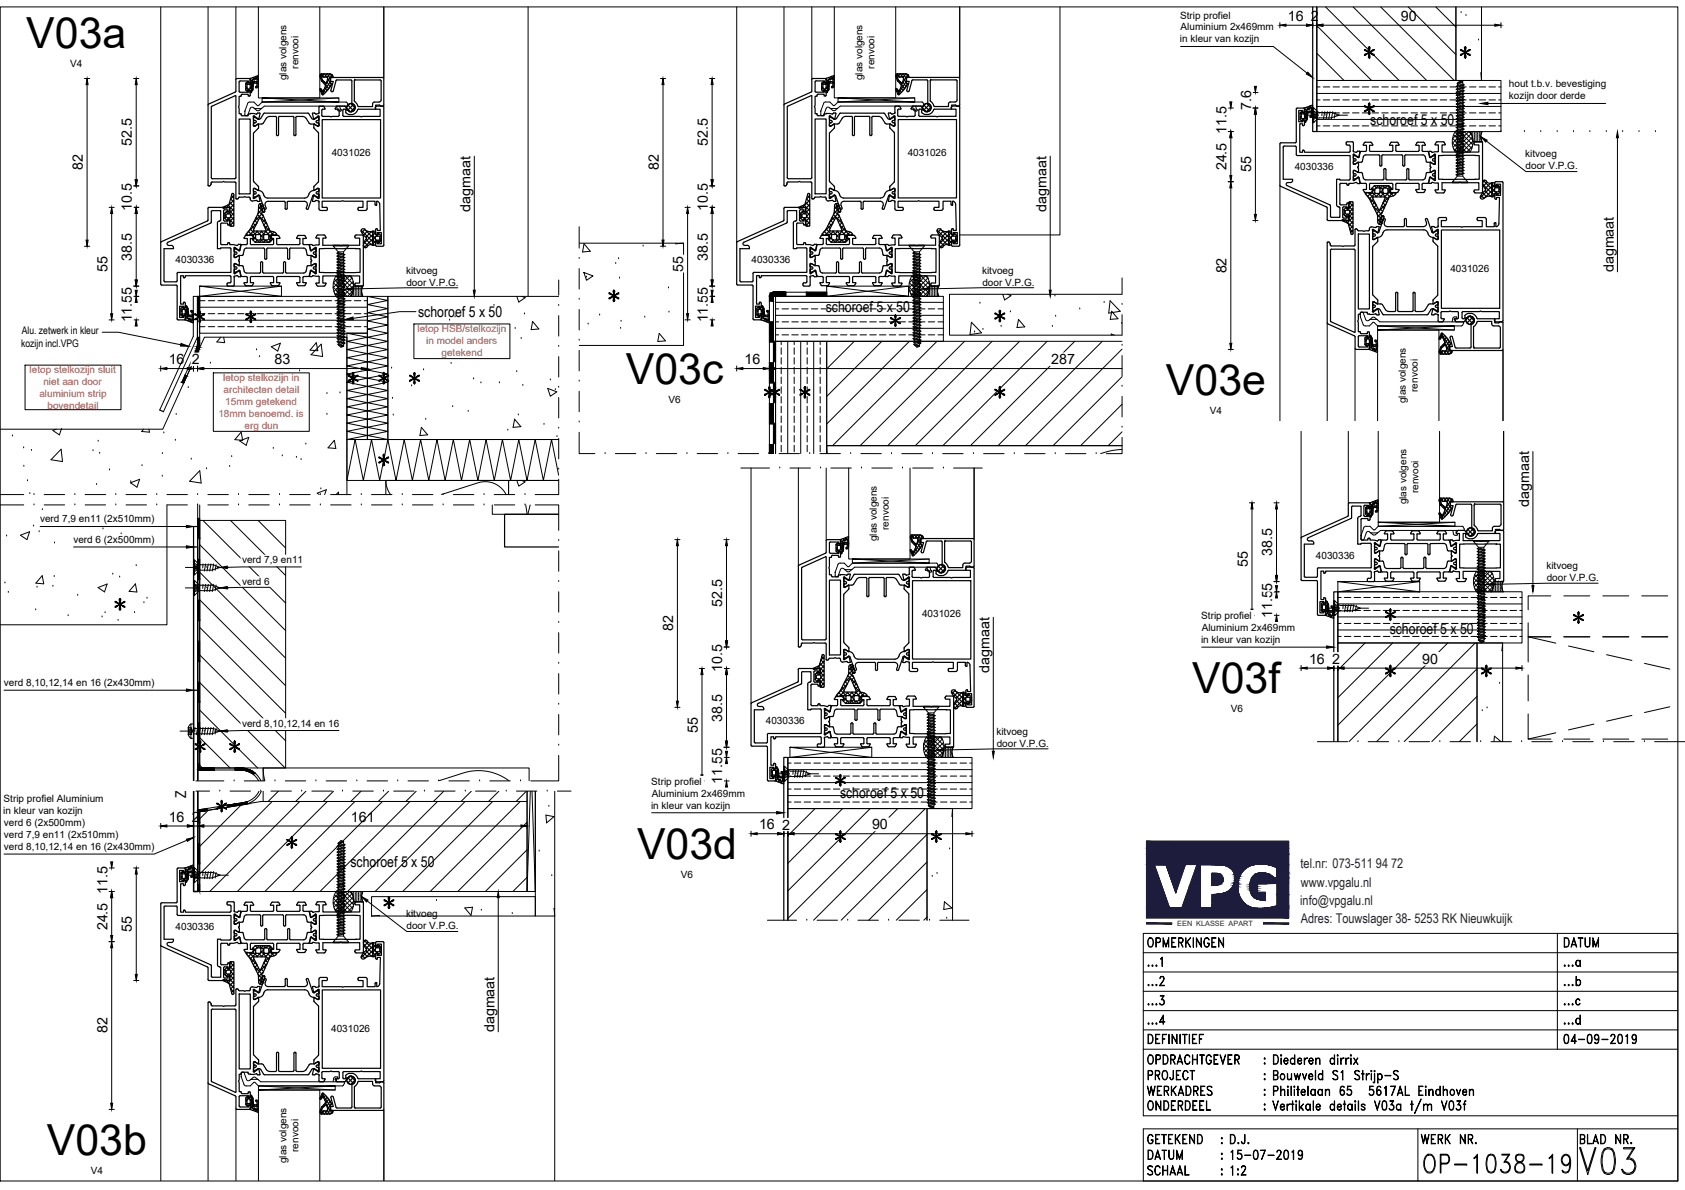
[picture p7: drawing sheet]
<svg xmlns="http://www.w3.org/2000/svg" width="841mm" height="594mm" viewBox="0 0 841 594" stroke-linecap="round" stroke-linejoin="round" font-family="sans-serif">
<defs><g id="words">
<g font-size="21.4">
<text x="13" y="24">V03a</text>
<text x="312" y="192">V03c</text>
<text x="582" y="197">V03e</text>
<text x="595" y="346">V03f</text>
<text x="318" y="429">V03d</text>
<text x="23" y="576">V03b</text>
</g>
<text font-size="19.4" x="787" y="588">V03</text>
<text font-size="14.1" x="710" y="587">OP-1038-19</text>
<g font-size="8.8">
<text x="572" y="474">OPMERKINGEN</text>
<text x="780" y="474">DATUM</text>
<text x="572" y="533">OPDRACHTGEVER</text>
<text x="572" y="540">PROJECT</text>
<text x="572" y="548">WERKADRES</text>
<text x="635" y="548">Philitelaan 65 5617AL Eindhoven</text>
<text x="572" y="556">ONDERDEEL</text>
</g>
<g font-size="8.4">
<text x="780" y="522">04-09-2019</text>
<text x="572" y="572">GETEKEND</text>
<text x="708" y="572">WERK NR.</text>
<text x="788" y="572">BLAD NR.</text>
<text x="572" y="580">DATUM</text>
<text x="613" y="580">15-07-2019</text>
<text x="572" y="588">SCHAAL</text>
<text x="613" y="588">1:2</text>
</g>
<g font-size="7.5">
<text x="684" y="63">schoroef 5 x 50</text>
<text x="412" y="156">schoroef 5 x 50</text>
<text x="209" y="158">schoroef 5 x 50</text>
<text x="694" y="316">schoroef 5 x 50</text>
<text x="93" y="399" transform="rotate(-90 93 399)">Zetwerk 600mm hoog</text>
<text x="419" y="398">schoroef 5 x 50</text>
<text x="175" y="433">schoroef 5 x 50</text>
</g>
<g font-size="7.1">
<text x="643" y="10">16</text>
<text x="654" y="11">2</text>
<text x="699" y="10">90</text>
<text x="624" y="55" transform="rotate(-90 624 55)">7.6</text>
<text x="612" y="67" transform="rotate(-90 612 67)">11.5</text>
<text x="66" y="73" transform="rotate(-90 66 73)">52.5</text>
<text x="353" y="73" transform="rotate(-90 353 73)">52.5</text>
<text x="41" y="85" transform="rotate(-90 41 85)">82</text>
<text x="329" y="85" transform="rotate(-90 329 85)">82</text>
<text x="612" y="85" transform="rotate(-90 612 85)">24.5</text>
<text x="624" y="86" transform="rotate(-90 624 86)">55</text>
<text x="66" y="105" transform="rotate(-90 66 105)">10.5</text>
<text x="235" y="106" transform="rotate(-90 235 106)">dagmaat</text>
<text x="353" y="105" transform="rotate(-90 353 105)">10.5</text>
<text x="522" y="106" transform="rotate(-90 522 106)">dagmaat</text>
<text x="66" y="130" transform="rotate(-90 66 130)">38.5</text>
<text x="353" y="130" transform="rotate(-90 353 130)">38.5</text>
<text x="54" y="136" transform="rotate(-90 54 136)">55</text>
<text x="341" y="136" transform="rotate(-90 341 136)">55</text>
<text x="612" y="137" transform="rotate(-90 612 137)">82</text>
<text x="805" y="136" transform="rotate(-90 805 136)">dagmaat</text>
<text x="66" y="147" transform="rotate(-90 66 147)">5</text>
<text x="353" y="147" transform="rotate(-90 353 147)">5</text>
<text x="66" y="161" transform="rotate(-90 66 161)">11.5</text>
<text x="353" y="161" transform="rotate(-90 353 161)">11.5</text>
<text x="84" y="182">16</text>
<text x="96" y="182">2</text>
<text x="137" y="182">83</text>
<text x="372" y="182">16</text>
<text x="525" y="182">287</text>
<text x="763" y="253" transform="rotate(-90 763 253)">dagmaat</text>
<text x="635" y="278" transform="rotate(-90 635 278)">38.5</text>
<text x="623" y="283" transform="rotate(-90 623 283)">55</text>
<text x="635" y="295" transform="rotate(-90 635 295)">5</text>
<text x="360" y="303" transform="rotate(-90 360 303)">52.5</text>
<text x="635" y="309" transform="rotate(-90 635 309)">11.5</text>
<text x="336" y="315" transform="rotate(-90 336 315)">82</text>
<text x="360" y="336" transform="rotate(-90 360 336)">10.5</text>
<text x="494" y="336" transform="rotate(-90 494 336)">dagmaat</text>
<text x="653" y="331">16</text>
<text x="665" y="331">2</text>
<text x="710" y="331">90</text>
<text x="348" y="366" transform="rotate(-90 348 366)">55</text>
<text x="360" y="360" transform="rotate(-90 360 360)">38.5</text>
<text x="360" y="378" transform="rotate(-90 360 378)">5</text>
<text x="360" y="391" transform="rotate(-90 360 391)">11.5</text>
<text x="84" y="410">16</text>
<text x="96" y="410">2</text>
<text x="175" y="410">161</text>
<text x="379" y="414">16</text>
<text x="390" y="414">2</text>
<text x="435" y="414">90</text>
<text x="54" y="446" transform="rotate(-90 54 446)">11.5</text>
<text x="54" y="464" transform="rotate(-90 54 464)">24.5</text>
<text x="66" y="465" transform="rotate(-90 66 465)">55</text>
<text x="54" y="516" transform="rotate(-90 54 516)">82</text>
<text x="247" y="515" transform="rotate(-90 247 515)">dagmaat</text>
</g>
<g font-size="6.7" fill="#1d1c3c">
<text x="649" y="433">tel.nr: 073-511 94 72</text>
<text x="649" y="443">www.vpgalu.nl</text>
<text x="649" y="452">info@vpgalu.nl</text>
<text x="649" y="461">Adres: Touwslager 38- 5253 RK Nieuwkuijk</text>
</g>
<g font-size="6.6">
<text x="780" y="484">...a</text>
<text x="780" y="503">...c</text>
</g>
<g font-size="5.2">
<text x="11" y="167">Alu. zetwerk in kleur</text>
<text x="11" y="173">kozijn incl.VPG</text>
</g>
<g font-size="5">
<text x="589" y="9">Strip profiel</text>
<text x="589" y="15">Aluminium 2x469mm</text>
<text x="589" y="21">in kleur van kozijn</text>
<text x="35" y="34">V4</text>
<text x="149" y="34" transform="rotate(-90 149 34)">renvooi</text>
<text x="436" y="34" transform="rotate(-90 436 34)">renvooi</text>
<text x="143" y="40" transform="rotate(-90 143 40)">glas volgens</text>
<text x="431" y="40" transform="rotate(-90 431 40)">glas volgens</text>
<text x="753" y="44">hout t.b.v. bevestiging</text>
<text x="753" y="50">kozijn door derde</text>
<text x="453" y="78">4031026</text>
<text x="166" y="78">4031026</text>
<text x="761" y="79">kitvoeg</text>
<text x="646" y="85">4030336</text>
<text x="761" y="85">door V.P.G.</text>
<text x="88" y="131">4030336</text>
<text x="375" y="131">4030336</text>
<text x="203" y="137">kitvoeg</text>
<text x="490" y="137">kitvoeg</text>
<text x="724" y="136">4031026</text>
<text x="203" y="143">door V.P.G.</text>
<text x="490" y="143">door V.P.G.</text>
<text x="708" y="196" transform="rotate(-90 708 196)">renvooi</text>
<text x="334" y="201">V6</text>
<text x="702" y="201" transform="rotate(-90 702 201)">glas volgens</text>
<text x="604" y="206">V4</text>
<text x="702" y="252" transform="rotate(-90 702 252)">glas volgens</text>
<text x="708" y="246" transform="rotate(-90 708 246)">renvooi</text>
<text x="20" y="261">verd 7,9 en11 (2x510mm)</text>
<text x="444" y="265" transform="rotate(-90 444 265)">renvooi</text>
<text x="37" y="271">verd 6 (2x500mm)</text>
<text x="438" y="270" transform="rotate(-90 438 270)">glas volgens</text>
<text x="121" y="281">verd 7,9 en11</text>
<text x="657" y="279">4030336</text>
<text x="772" y="284">kitvoeg</text>
<text x="121" y="292">verd 6</text>
<text x="772" y="290">door V.P.G.</text>
<text x="460" y="308">4031026</text>
<text x="600" y="309">Strip profiel</text>
<text x="600" y="315">Aluminium 2x469mm</text>
<text x="599" y="321">in kleur van kozijn</text>
<text x="2" y="342">verd 8,10,12,14 en 16 (2x430mm)</text>
<text x="614" y="356">V6</text>
<text x="121" y="363">verd 8,10,12,14 en 16</text>
<text x="382" y="362">4030336</text>
<text x="497" y="367">kitvoeg</text>
<text x="497" y="373">door V.P.G.</text>
<text x="325" y="392">Strip profiel</text>
<text x="2" y="400">Strip profiel Aluminium</text>
<text x="325" y="398">Aluminium 2x469mm</text>
<text x="2" y="406">in kleur van kozijn</text>
<text x="325" y="404">in kleur van kozijn</text>
<text x="2" y="412">verd 6 (2x500mm)</text>
<text x="2" y="418">verd 7,9 en11 (2x510mm)</text>
<text x="2" y="424">verd 8,10,12,14 en 16 (2x430mm)</text>
<text x="340" y="438">V6</text>
<text x="203" y="458">kitvoeg</text>
<text x="88" y="464">4030336</text>
<text x="203" y="464">door V.P.G.</text>
<text x="165" y="515">4031026</text>
<text x="149" y="575" transform="rotate(-90 149 575)">renvooi</text>
<text x="143" y="581" transform="rotate(-90 143 581)">glas volgens</text>
<text x="45" y="586">V4</text>
</g>
<g font-size="5" fill="#ff2d21">
<text x="208" y="166">letop HSB/stelkozijn</text>
<text x="213" y="172">in model anders</text>
<text x="220" y="178">getekend</text>
<text x="15" y="186">letop stelkozijn sluit</text>
<text x="111" y="190">letop stelkozijn in</text>
<text x="22" y="192">niet aan door</text>
<text x="112" y="196">architecten detail</text>
<text x="20" y="198">aluminium strip</text>
<text x="112" y="202">15mm getekend</text>
<text x="24" y="204">bovendetail</text>
<text x="109" y="208">18mm benoemd. is</text>
<text x="122" y="214">erg dun</text>
</g>
<text font-size="3.6" fill="#1d1c3c" x="588" y="462">EEN KLASSE APART</text>
</g></defs>
<!-- layer: 01_ARCERING -->
<g fill="none" stroke="#000" stroke-width=".5">
<path d="M657 13l28 27M662 3l36 37M675 3l37 37M689 3l37 37M703 3l24 24M717 3l10 10M729 6h.1M732 8h.1M738 20h.1M657 27l14 13M739 36v4M657 60h92"/>
<path d="M657 53h92M657 47h92M657 56h2M657 50h2M657 43h2M660 56h4M660 50h4M660 43h4M665 56h4M665 50h4M665 43h4M670 56h3"/>
<path d="M670 50h3M670 43h3M675 56h3M675 50h3M675 43h3M680 56h3M680 50h3M680 43h3M685 56h3M685 50h3M685 43h3M690 56h3"/>
<path d="M690 50h3M690 43h3M695 56h3M695 50h3M695 43h3M699 56h4M699 50h4M699 43h4M704 56h4M704 50h4M704 43h4M709 56h3"/>
<path d="M709 50h3M709 43h3M714 56h3M714 50h3M714 43h3M719 56h3M719 50h3M719 43h3M724 56h3M724 50h3M724 43h3M729 56h3"/>
<path d="M729 50h3M729 43h3M733 56h4M733 50h4M733 43h4M738 56h4M738 50h4M738 43h4M743 56h3M743 50h3M743 43h3M748 56h1"/>
<path d="M748 50h1M748 43h1M657 63h2M660 63h4M665 63h4M670 63h3M675 63h3M680 63h3M685 63h3M690 63h3M695 63h3M699 63h4"/>
<path d="M704 63h4M709 63h3M714 63h3M719 63h3M724 63h3M729 63h3M733 63h4M738 63h4M743 63h3M748 63h1M291 136l5 2-3 2zM292 122l3 3-4 1z"/>
<path d="M293 138h.1M307 132h.1M309 129h.1M309 139h.1M321 123h.1M337 121h4M100 153h83M100 160h83M100 150h2M100 157h2M104 150h3M104 157h3"/>
<path d="M109 150h3M109 157h3M114 150h3M114 157h3M119 150h3M119 157h3M123 150h4M123 157h4M128 150h3M128 157h3M133 150h3M133 157h3"/>
<path d="M138 150h3M138 157h3M143 150h3M143 157h3M148 150h3M148 157h3M153 150h3M153 157h3M157 150h4M157 157h4M162 150h4M162 157h4"/>
<path d="M167 150h3M167 157h3M172 150h3M172 157h3M177 150h3M177 157h3M182 150h1M182 157h1M224 160h.1M227 158h.1M247 152h.1M258 148l1 3 3-2-2-1"/>
<path d="M262 157h.1M299 157h.1M322 158h.1M334 144h.1M334 156h.1M387 151h84M387 157h84M387 154h2M390 154h4M395 154h3M400 154h3M405 154h3"/>
<path d="M410 154h3M415 154h3M420 154h3M424 154h4M429 154h3M434 154h3M439 154h3M444 154h3M449 154h3M454 154h3M458 154h4M463 154h4"/>
<path d="M468 154h3M489 151h.1M500 147l1 3 4-2-2-1M504 156h.1M508 159l4 4-4 1zM527 148h.1M527 158h.1M539 154h.1M551 151h.1M554 150l5 5-6 1zM555 155l3 4h-4zM100 163h2"/>
<path d="M104 163h3M109 163h3M110 168l-2 3h4v-3M114 163h3M119 163h3M123 163h4M128 175h.1M128 163h3M130 178h.1M133 163h3M135 173l5-2-1 4-4-2M138 163h3"/>
<path d="M143 163h3M148 163h3M153 163h3M157 163h4M158 171l1 4h-4zM160 172l1 6-6-1zM162 163h4M167 163h3M171 173h.1M172 163h3M177 163h3M182 163h1"/>
<path d="M213 167h.1M219 173l4 2-3 2zM219 164h.1M219 165l3 3-3 1zM242 162l5 5-5 1zM244 167h.1M248 165h.1M257 164h.1M260 169h.1M266 160l3 4-4 1zM294 162h.1M310 164h.1"/>
<path d="M310 160h.1M329 166l3 4h-4zM387 164h84M387 161h2M387 167h2M390 170v2M390 174v3M390 179v3M390 161h4M390 167h4M393 170v56M395 161h3"/>
<path d="M395 167h3M396 170v2M396 174v3M396 179v3M400 170v56M400 161h3M400 167h3M403 170v2M403 174v3M403 179v3M405 161h3M405 167h3"/>
<path d="M406 170v56M409 170v2M409 174v3M409 179v3M410 161h3M410 167h3M415 161h3M415 167h3M420 161h3M420 167h3M424 161h4M424 167h4"/>
<path d="M426 170l-13 14M429 161h3M429 167h3M434 161h3M434 167h3M439 161h3M439 167h3M440 170l-27 28M444 161h3M444 167h3M449 161h3M449 167h3"/>
<path d="M454 161h3M454 167h3M454 170l-41 42M458 161h4M458 167h4M463 161h4M463 167h4M468 170l-52 52M468 161h3M468 167h3M481 170l-52 52M485 161l5 5-6 1z"/>
<path d="M486 166h.1M491 164h.1M495 170l-52 52M500 163h.1M509 170l-52 52M523 170l-52 52M525 163h.1M536 170l-52 52M550 170l-52 52M555 167h1M560 161h.1M560 174l-48 48"/>
<path d="M94 194h.1M105 181h.1M116 190h.1M129 195h.1M150 185h.1M153 198h.1M163 196h.1M170 196h.1M195 184h.1M196 199h.1M205 193h.1M211 185h.1"/>
<path d="M225 181h.1M236 189h.1M240 191h.1M249 191h.1M258 186h.1M261 192h.1M273 194l5 2-3 2zM275 190h.1M277 195h.1M390 183v4M390 188v3M390 193v3"/>
<path d="M390 198v3M396 183v4M396 188v3M396 193v3M396 198v3M403 183v4M403 188v3M403 193v3M403 198v3M409 183v4M409 188v3M409 193v3"/>
<path d="M409 198v3M560 188l-34 34M6 218h.1M28 214l-2 1M31 214l-1 3-4-2M31 214h.1M72 214l-1 1 4 1-1-2M82 216h.1M88 220h.1M88 207h.1M108 202h.1M113 204h.1"/>
<path d="M115 211h.1M121 220l-1-4-3 3 4 1M125 213h.1M142 204h.1M149 207h.1M163 207h.1M167 220l1 4h-4zM196 207h.1M210 213l3 4h-3zM213 209h.1M226 203h.1M234 205h.1"/>
<path d="M253 215h.1M257 209l3 4h-4zM259 207h.1M272 212h.1M278 218h.1M390 203v3M390 208v3M390 213v3M390 217v4M396 203v3M396 208v3M396 213v3"/>
<path d="M396 217v4M403 203v3M403 208v3M403 213v3M403 217v4M409 203v3M409 208v3M409 213v3M409 217v4M560 202l-21 20M560 216l-7 6M12 224h.1"/>
<path d="M12 233h.1M16 225h.1M31 224v6h-6zM46 225h.1M49 220h.1M50 226h.1M55 235h.1M71 232h.1M81 238h.1M81 226h.1M95 229h.1M100 235v6l-5-1z"/>
<path d="M103 234h.1M115 233h.1M116 228h.1M120 220l4-2-1 4zM136 224h.1M141 228h.1M148 228h.1M150 229h.1M153 222h.1M258 240l1 3 3-2-2-1M390 222v4M396 222v4"/>
<path d="M403 222v4M409 222v4M14 240h.1M15 246h.1M21 254h.1M48 242h.1M65 241l5-2-2 4zM65 241h.1M101 260l42 41M115 260l28 27M129 260l14 14M159 247l-1-1 5-2-1 3"/>
<path d="M160 244h.1M168 247l1-1v1M3 268h.1M10 267l5-2-2 4zM17 263h.1M20 265h.1M27 271h.1M44 262h.1M51 264h.1M60 267h.1M100 272l43 43M2 291h.1"/>
<path d="M4 296h.1M18 293h.1M21 287l1 4h-4zM26 293h.1M27 288h.1M39 297h.1M49 293l4-1-1 3zM56 287h.1M60 288h.1M68 282h.1M68 296v-5l-4 4 4 1M73 299h.1"/>
<path d="M100 286l43 43M100 299l43 43M668 298h1M671 298h3M676 298h3M681 298h3M686 298h3M690 298h4M695 298h4M700 298h3M705 298h3M710 298h3"/>
<path d="M715 298h3M720 298h3M724 298h4M729 298h4M734 298h3M739 298h3M744 298h3M749 298h3M754 298h3M759 298h1M18 304h.1M34 307h.1"/>
<path d="M51 308h.1M52 306h.1M59 310h.1M67 306h.1M72 301h.1M100 313l43 43M668 301h92M668 308h92M668 314h92M668 305h1M668 311h1M668 318h1"/>
<path d="M671 305h3M671 311h3M671 318h3M676 305h3M676 311h3M676 318h3M681 305h3M681 311h3M681 318h3M686 305h3M686 311h3M686 318h3"/>
<path d="M690 305h4M690 311h4M690 318h4M695 305h4M695 311h4M695 318h4M700 305h3M700 311h3M700 318h3M705 305h3M705 311h3M705 318h3"/>
<path d="M710 305h3M710 311h3M710 318h3M715 305h3M715 311h3M715 318h3M720 305h3M720 311h3M720 318h3M724 305h4M724 311h4M724 318h4"/>
<path d="M729 305h4M729 311h4M729 318h4M734 305h3M734 311h3M734 318h3M739 305h3M739 311h3M739 318h3M744 305h3M744 311h3M744 318h3"/>
<path d="M749 305h3M749 311h3M749 318h3M754 305h3M754 311h3M754 318h3M759 305h1M759 311h1M759 318h1M100 327l43 43M681 321l-13 14M695 321l-27 27"/>
<path d="M709 321l-41 41M723 321l-50 49M736 321l-49 49M737 334l-36 36M750 321v4M100 341l42 42M100 354l29 29M737 348l-22 22M740 355h.1M742 353h.1M749 341h.1M100 368l15 15"/>
<path d="M737 361l-9 9M746 370v-2l3 2M100 382l1 1M139 395l-5 5M153 395l-5 5M166 395l-5 5M180 395l-5 5M194 395l-5 5M208 395l-5 5M222 395l-6 5M235 395l-5 5M249 395l-5 5"/>
<path d="M263 395l-5 5M393 384h92M393 391h92M393 397h92M393 381h2M393 387h2M393 394h2M396 381h4M396 387h4M396 394h4M401 381h4M401 387h4"/>
<path d="M401 394h4M406 381h3M406 387h3M406 394h3M411 381h3M411 387h3M411 394h3M416 381h3M416 387h3M416 394h3M421 381h3M421 387h3"/>
<path d="M421 394h3M426 381h3M426 387h3M426 394h3M431 381h3M431 387h3M431 394h3M435 381h4M435 387h4M435 394h4M440 381h3M440 387h3"/>
<path d="M440 394h3M445 381h3M445 387h3M445 394h3M450 381h3M450 387h3M450 394h3M455 381h3M455 387h3M455 394h3M460 381h3M460 387h3"/>
<path d="M460 394h3M465 381h3M465 387h3M465 394h3M469 381h4M469 387h4M469 394h4M474 381h4M474 387h4M474 394h4M479 381h3M479 387h3"/>
<path d="M479 394h3M484 381h1M484 387h1M484 394h1M104 405l-4 4M120 402l-20 21M136 400l-36 36M150 400l-45 45M163 400l-45 45M177 400l-45 45M191 400l-45 45M205 400l-45 45"/>
<path d="M218 400l-45 45M232 400l-45 45M246 400l-45 45M260 400l-45 45M263 410l-35 35M272 407l5 1-4 3zM274 403h.1M393 400h2M396 400h4M401 400h4M406 400h3M407 404l-14 13"/>
<path d="M411 400h3M416 400h3M421 404l-28 27M421 400h3M426 400h3M431 400h3M434 404l-41 41M435 400h4M440 400h3M445 400h3M448 404l-55 55M450 400h3"/>
<path d="M455 400h3M460 400h3M462 404l-56 55M463 417l-43 42M465 400h3M469 400h4M474 400h4M475 404v3M479 400h3M484 400h1M263 424l-21 21M263 438l-7 7"/>
<path d="M269 425h.1M275 437h.1M463 430l-29 29M465 437h.1M468 436h.1M474 424h.1M185 457h4M206 456h.1M218 450h.1M232 453h4l-1 4zM240 454h.1M256 456h.1"/>
<path d="M277 454v3M463 458l-2 1M463 444l-16 15M471 450l4 3-4 1zM473 458h.1"/>
</g>
<!-- layer: 01_BOUWKUNDIG -->
<g fill="none" stroke="#000" stroke-width=".5">
<path d="M264 4v144M657 3v37h70v-37v37h12v-37M657 40h92v26h-92zM289 121h52v51h-52M100 148h83v18h-83zM279 148h-85v71h85M387 148h84v22h-84zM560 147h-86v20h86M560 170h-147v52h147M0 214h81l21-46h71v79M279 240h-25v7M387 226v-56h26v56"/>
<path d="M83 252v60h-83M100 260h43v123h-43zM668 295h92v26h-92zM393 378h92v26h-92zM668 370v-49h69v49v-49h13v49M131 395v5h132v-5M267 395v62h10v133M277 395v62M100 405l30-5h133v45h-163zM185 448h82v9h-82zM393 459v-55h70v55v-55h12v55"/>
</g>
<!-- layer: 3-0 -->
<g fill="none" stroke="#000" stroke-width=".5">
<path d="M0 3h837v587h-837zM80 4v117M104 4v48M118 4v35M192 4v35M368 3v118M391 3v49M405 3v36M479 3v36M127 54h4M127 54l1 1M128 55h1"/>
<path d="M131 54l-2 1M131 49v2h38v-2h-38l38 2M131 51l-2 2h-1a4 4 0 0 0-4-2l-2 4v3h2l1-4h1h1M131 51h42M168 53v2h2v-2M169 49l-38 2M173 51l1 1-1 1h-41l-1 1M410 55h.1M411 52l-1 3M414 54h-2l-1 4h-1v-3M414 54h.1M414 54h1"/>
<path d="M414 54l2 1 2-1M418 54h-3M418 49v2h39v-2h-39l39 2M418 51l-1 2h-1a4 4 0 0 0-4-2l-1 1M418 51h42M456 53v2h2M457 49l-39 2M457 53v2M460 51l1 1v1h-42l-1 1M183 148h11v71h-11v-71l11 2-11 2 11 2-11 2 11 2-11 2 11 2-11 2 11 2-11 2 11 2-11 2 11 3-11 2 11 2-11 2 11 2-11 2 11 2-11 2 11 2-11 2 11 2-11 2 11 2-11 2 11 2-11 2 11 2-11 2 11 2-11 2 11 2-11 2 11 2M679 158h.1M679 158l1 4 1 1"/>
<path d="M679 158v-2h1l2 4h2M684 160h3M684 160l2-2 1 2M687 160l2 1h41h1l-2 2h-41M727 159l-1 2M727 158h-2v3M173 166h10v53h-10v-53l10 2-10 2 10 2-10 3 10 2-10 2 10 2-10 2 10 2-10 2 10 2-10 2 10 2-10 2 10 2-10 2 10 2-10 2 10 2-10 2 10 2-10 2 10 2-10 2 10 2-10 2M662 162v48M676 174v36M686 161h-1l-1 2h-2M686 161l2 2M688 163l38 2"/>
<path d="M726 163l-38 2h38v-2h-38v2M750 175v35M279 219h-106v21h106M649 215v53M673 215v36M750 215v36M193 240v3l2 4M279 237l-4-18-4 21-4-21-4 21-4-21-4 21-4-21-4 21-4-21-4 21-5-21-4 21-4-21-4 21-4-21-4 21-4-21-4 21-4-21-4 21-4-21-4 21-5-21-4 21-4-21-4 21M375 234v117M398 234v48M412 234v35M413 222v4"/>
<path d="M486 234v35M560 222h-147v4M560 224l-5 1-6 1M193 247v-7h61v7M220 247l19-6a12 12 0 0 1 14 6M246 252v5h33M262 252l1 5M265 252l-2 5M425 279v2h39v-2h-39l39 2M464 279l-39 2M679 267v2M681 263l-2 4"/>
<path d="M684 266h4M688 261v2h38v-2h-38l38 2M688 263l-2 1h-1a4 4 0 0 0-4-1M688 263h42l1 1-1 1h-41l-3 2-3-2-1 1-1 4-2-1M725 265l1 2h1v-2M726 261l-38 2M417 286h.1M422 284h3M422 284h-1h-1l-2 4h-1v-2M422 284l1 1 2-1M425 281l-1 2h-1a4 4 0 0 0-4-2l-2 5M425 281h42"/>
<path d="M463 283v2l2 1v-1l-1-2M467 281l1 2M468 283h-41l-2 1M131 390v-7h133v7M131 383l1 7M219 390l12-4a25 25 0 0 1 23 4M120 537v1M120 538l2 3 1 1M120 538v-2l2-1 1 4h1l2-1M125 539h4M126 538h1l2 1M129 539l1 1h41h1l-1 2h-42"/>
<path d="M168 538v2M169 538h-2l-1 2M169 538h.1M104 541v49M118 554v36M127 540l-2 2h-2M127 540l2 2M129 542l38 2M167 542l-38 2h38v-2h-38v2M192 554v36"/>
</g>
<!-- layer: 2-0 -->
<g fill="none" stroke="#000" stroke-width=".5">
<path d="M529 3v114h-50M656 54v7l2-2h6l4-1-3-2h-7l-3-2v7h1M660 56v2M661 56v3M663 56l-1 3M664 56l-1 3M665 56v3M666 56v3M749 66h.1M761 66h.1M769 66h.1M777 66h.1"/>
<path d="M785 66h.1M794 66h.1M802 66h.1M810 66h.1M818 66h.1M826 66h.1M98 175l1-3v-24h1l-1 25-7 18h-1l7-16M384 226v-79l1-1h1h27v2h-27v78v-56h1v56M99 252v132h1h20a10 10 0 0 1 9 6M100 252v131h20a11 11 0 0 1 10 7M97 280v7l3-2h6l4-2-4-1-7-1M97 290v7l3-2h6l4-2-4-1h-6l-3-2v7"/>
<path d="M99 282l-2-2v7M101 282v2M101 292v2M103 282l-1 3M103 292l-1 3M104 282l-1 3M104 292l-1 3M105 282v3M105 292v3M107 282l-1 3M107 292l-1 3M108 282l-1 3"/>
<path d="M108 292l-1 3M666 300v7l3-2h6l4-1-4-2h-6l-3-2v7M670 302v2M672 302l-1 3M673 302l-1 3M674 302v3M676 302l-1 3M677 302l-1 3M94 367l1 2M95 361l-1 2v4M95 361h2v8h-2zM97 364h.1"/>
<path d="M97 366h.1M97 364h9l4 1-4 1h-9M97 363v2M99 363l-1 4M100 363l-1 4M101 363v4M103 363l-1 4M104 363l-1 4M105 363v4M107 363l-1 4M108 364l-1 2M129 395a10 10 0 0 1-7 6l-22 3"/>
<path d="M130 395a11 11 0 0 1-8 7l-22 3v40h-1v-40v-1M392 383v7l2-2h6l4-2-3-1h-7l-3-2v7h1M396 385v2M397 385v3M399 385l-1 3M400 385l-1 3M401 385v3M402 385v3M97 433v8l3-3h6l4-1-4-1h-6l-3-3v8M101 435v2M103 435l-1 4M104 435l-1 4"/>
<path d="M105 435v4M107 435l-1 4M108 435l-1 3"/>
</g>
<!-- layer: 1-0 -->
<g fill="#000" stroke="#000" stroke-width=".5">
<path d="M98 176h1l-1 2zM92 188h1l-1 3zM92 187l1 1h-1zM99 384h8zM125 386h2zM100 404h3zM115 402h7z"/>
<path d="M99 148l1 10v-10zM99 148l1 10h-1z"/>
<path d="M384 148l2 2v-2zM384 148l2 2h-2z"/>
<path d="M386 146h6zM386 146h6z"/>
<path d="M386 146h6zM385 146h7z"/>
<path d="M385 146h7zM385 146h7z"/>
<path d="M385 146h7zM385 146h7z"/>
<path d="M385 146l7 1zM385 146l7 1z"/>
<path d="M385 147h7zM385 147h7z"/>
<path d="M384 147h8zM384 147h8z"/>
<path d="M384 147l8 1zM384 147l8 1z"/>
<path d="M384 148h8zM384 148h8z"/>
<path d="M402 146l11 2v-2zM402 146l11 2h-11z"/>
<path d="M98 176l-1 2h1zM97 178h1h-1z"/>
<path d="M98 175l1 1v-1zM98 175l1 1h-1z"/>
<path d="M98 175h1zM98 175h1h-1z"/>
<path d="M98 174l1 1v-1zM98 174l1 1h-1z"/>
<path d="M98 174h1zM98 174h1z"/>
<path d="M98 173l1 1v-1zM98 173l1 1h-1z"/>
<path d="M98 173h1zM98 173h1z"/>
<path d="M99 172h1zM99 172h1z"/>
<path d="M99 172v1l1-1zM99 172v1h-1z"/>
<path d="M99 168l1 3v-3zM99 168l1 3h-1z"/>
<path d="M99 171l1 1v-1zM99 171l1 1h-1z"/>
<path d="M384 161l2 10v-10zM384 161l2 10h-2z"/>
<path d="M386 170l1 11v-11zM386 170l1 11h-1z"/>
<path d="M92 188l-1 3h1zM91 191h1z"/>
<path d="M384 181l2 10v-10zM384 181l2 10h-2z"/>
<path d="M386 191l1 10v-10zM386 191l1 10h-1z"/>
<path d="M384 201l2 11v-11zM384 201l2 11h-2z"/>
<path d="M386 211l1 10v-10zM386 211l1 10h-1z"/>
<path d="M384 222l1 4h-1zM384 222l1 4 1-4zM386 222v4h-1z"/>
<path d="M99 259l1 10v-10zM99 259l1 10h-1z"/>
<path d="M99 279l1 10v-10zM99 279l1 10h-1z"/>
<path d="M99 300l1 10v-10zM99 300l1 10h-1z"/>
<path d="M99 320l1 10v-10zM99 320l1 10h-1z"/>
<path d="M99 340l1 11v-11zM99 340l1 11h-1z"/>
<path d="M99 361l1 10v-10zM99 361l1 10h-1z"/>
<path d="M99 381l1 2v-2zM99 381l1 2h-1z"/>
<path d="M99 383l8 1zM99 383l8 1z"/>
<path d="M99 384h8zM99 384h8z"/>
<path d="M99 384h8zM99 384h8z"/>
<path d="M99 384h8zM99 384h8z"/>
<path d="M99 384h8zM99 384h8z"/>
<path d="M99 384h8zM99 384h8z"/>
<path d="M99 384h8zM99 384h8z"/>
<path d="M99 384h8zM99 384h8zM99 384h8z"/>
<path d="M117 383h4zM117 383h4z"/>
<path d="M117 383l5 1zM117 383l5 1z"/>
<path d="M117 384h6zM117 384h6z"/>
<path d="M117 384h7zM117 384h7z"/>
<path d="M117 384h8zM117 384h8z"/>
<path d="M120 384h5zM120 384h5z"/>
<path d="M121 384l4 1zM121 384l4 1z"/>
<path d="M122 385h3zM122 385h3z"/>
<path d="M123 385h3zM123 385h3z"/>
<path d="M125 386h2zM126 386h1v1z"/>
<path d="M123 385h3zM123 385h3z"/>
<path d="M124 385h2zM124 385h2z"/>
<path d="M124 385l3 1zM124 385l3 1z"/>
<path d="M125 386h2zM125 386h2z"/>
<path d="M99 405l1 6v-6zM99 405l1 6h-1z"/>
<path d="M99 405h2zM99 405h1z"/>
<path d="M99 405h3zM99 405h2z"/>
<path d="M99 405h4zM99 405h3z"/>
<path d="M100 404h3zM99 404h4z"/>
<path d="M99 404h4zM99 404h4z"/>
<path d="M99 404h4zM99 404h4z"/>
<path d="M99 404l4 1zM99 404l4 1z"/>
<path d="M99 405h4zM99 405h4z"/>
<path d="M99 405h4zM99 405h4z"/>
<path d="M113 402h7zM113 402h7l-6 1z"/>
<path d="M117 401h6zM115 402h7z"/>
<path d="M123 400v1zM122 401h1z"/>
<path d="M122 401h2h-1zM118 401h4h2z"/>
<path d="M118 401h6zM117 401h6z"/>
<path d="M99 421l1 10v-10zM99 421l1 10h-1z"/>
<path d="M99 442l1 3v-3zM99 442l1 3h-1z"/>
</g>
<!-- layer: Y -->
<g fill="none" stroke="#000" stroke-width=".5">
<path d="M681 25l5 3-5-3 5 2v1M683 23v1l1 5h-1v-6l1 1-1 5M686 25l-5 3 5-3-5 2v1M729 25l5 3-5-3 5 2v1M731 23v1l1 5h-1v-6l1 1-1 5M734 25l-5 3 5-3-5 2v1M681 53l4 3h1l-5-3 5 2v1M683 51v1l1 5h-1v-6l1 1-1 5M686 53l-5 3 5-3-5 2v1M97 157l5 3-5-3 5 2v1M100 155l-1 1 1 5v-6v1l-1 5h1M102 157l-5 3 5-3-5 2v1"/>
<path d="M123 157l5 3-5-3 5 2v1M125 155v1l1 5h-1v-6l1 1-1 5M128 157l-5 3 5-3-5 2v1M304 146l5 3-5-3v1l5 2M306 145l1 5-1 1v-6h1l-1 5v1M309 146l-5 3 5-3v1l-5 2M445 159l4 3-4-3 4 2v1M447 157l-1 1 1 5v-6v1l-1 5h1M449 159l-4 3 4-3-4 2v1M497 156l4 3-4-3v1l4 2M499 155l1 5-1 1v-6h1l-1 5v1M501 156l-4 3 4-3v1l-4 2"/>
<path d="M123 187l5 3-5-3v1l5 2M125 186l1 5-1 1v-6h1l-1 5v1M128 187l-5 3 5-3v1l-5 2M174 187l5 3-5-3v1l5 2M176 186l1 5-1 1v-6h1l-1 5v1M179 187l-5 3 5-3v1l-5 2M189 187l5 3-5-3v1l5 2M192 186h-1l1 5v1v-6l-1 5 1 1M194 187l-5 3 5-3v1l-5 2M204 187l5 3-5-3v1l5 2M207 186h-1l1 5v1v-6l-1 5 1 1M209 187l-5 3 5-3v1l-5 2"/>
<path d="M382 194l4 3-4-3v1l4 2M384 193l1 5-1 1v-6h1l-1 5v1M384 194l5 3-5-3v1l5 2M386 194l-4 3 4-3v1l-4 2M387 193h-1l1 5v1v-6l-1 5 1 1M389 194l-5 3 5-3v1l-5 2M399 194l5 3-5-3v1l5 2M402 193h-1l1 5v1v-6l-1 5 1 1M404 194l-5 3 5-3v1l-5 2M497 194l4 3-4-3v1l4 2M499 193l1 5-1 1v-6h1l-1 5v1M501 194l-4 3 4-3v1l-4 2"/>
<path d="M189 228l5 3-5-3v1l5 2M192 227h-1l1 5v1v-6l-1 5 1 1M194 228l-5 3 5-3v1l-5 2M60 299h-1l1 5v1v-6l-1 5 1 1M57 300l5 3-5-3v1l5 2M62 300l-5 3 5-3v1l-5 2M692 305l4 3-4-3v1l4 2M694 304h-1l1 5v1v-6l-1 5 1 1M696 305l-4 3 4-3v1l-4 2M785 307l5 3-5-3 5 2v1M788 305l-1 1 1 5v-6v1l-1 5h1M790 307l-5 3 5-3-5 2v1"/>
<path d="M692 334l4 2-4-2 4 2M694 332l-1 1 1 4v1v-6v1l-1 4 1 1M696 334l-4 2 4-2-4 2M739 334l5 2-5-2 5 2M742 332l-1 1 1 4v1v-6v1l-1 4 1 1M744 334l-5 2 5-2-5 2M97 371l5 3-5-3v1l5 2M100 370h-1l1 5v1v-6l-1 5 1 1M102 371l-4 3h-1l5-3v1l-5 2M115 371l4 3h1l-5-3v1l5 2M117 370l1 5-1 1v-6h1l-1 5v1M120 371l-5 3 5-3v1l-5 2"/>
<path d="M111 400h-1l1 5v-5l-1 5h1M417 388l4 3h1l-5-3v1l5 2M419 387l1 5h-1v-5h1l-1 5M422 388l-5 3 5-3v1l-5 2M108 401l5 3-5-3 5 2v1M113 401l-4 3h-1l5-3-5 2v1M143 419l5 3-5-3v1l5 2M146 418h-1l1 5v-5l-1 5h1M148 419l-5 3 5-3v1l-5 2M417 416l5 3-5-3v1l5 2M419 415l1 5-1 1v-6h1l-1 5v1M422 416l-5 3 5-3v1l-5 2"/>
<path d="M465 416l5 3-5-3v1l5 2M467 415l1 5-1 1v-6h1l-1 5v1M470 416l-5 3 5-3v1l-5 2M192 449l5 3-5-3v1l5 2M194 448l1 5-1 1v-6h1l-1 5v1M197 449l-5 3 5-3v1l-5 2"/>
</g>
<!-- layer: 0 -->
<g fill="none" stroke="#000" stroke-width=".6">
<path d="M655 3v63h2v-63M125 39v2M125 39l1 2M125 40l-1-1h-6v7l-14 6v41h1l1-2h11l1 8h1v-1h3h3l1 2h2M125 39h.1M126 39l1 1 1-1v2h-2v3v-2l1-2M127 40h.1M128 38l1 2M128 38l-2 2M129 39v3a1.3 1.3 0 0 1 0 1 1.3 1.3 0 0 1-1 1v-1M129 39v-1l-4 1M129 39l-1 1"/>
<path d="M160 38l1 1M160 37v1l1 3M160 37v1M160 39h.1M161 37l1 1M161 38h-1l1 2M161 37h-1M161 37h3h2M161 38h.1M161 38l2 1M162 37l-1 1M162 37l1 1"/>
<path d="M163 37l-1 1M163 39h.1M163 37l2 2M163 39h1M164 39l1 3M164 39l-1 2M165 37l-2 2M165 37l1 2M165 39v3M165 39h.1M166 37l-4 5M166 37v2"/>
<path d="M166 39h-1M166 39h.1M168 40h.1M168 40h7M175 40h1v12M177 40v11M177 40h13M190 40v10M412 39l4-1v4a1.3 1.3 0 0 1 0 1 1.3 1.3 0 0 1-1 1v-1M412 40v-1h-7v7l-13 6M412 39v2M412 39l1 2"/>
<path d="M413 39h-1M414 40l-1 2M414 39l1 1M414 40h-1M414 40h1M415 40v-1l1 2h-3v3v-2M415 38l1 2M415 38l-1 2M416 39v1M447 38l1 1M448 37l-1 1 1 3M448 37l-1 1"/>
<path d="M448 38v2M448 39h.1M448 37l1 1M448 37h.1M448 38h.1M448 37h4l1 1M448 40h.1M448 38h1l2 1M449 37l-1 1M449 37l1 1M451 37l-1 1M451 37l1 2"/>
<path d="M451 39l-1 2-2-1M451 39l2 3M452 37l-1 2M452 37l1 2M452 39l1 3M452 39h.1M453 37l-3 5M453 38h.1M453 38h1M454 39h-2M454 39h.1M454 38h.1"/>
<path d="M454 38v1M478 39h1v13l-1 1h1v69l-1 1M479 39h-26l-1 2h2l-1 4a.6 .6 0 0 0 0 1 .7 .7 0 0 0 1-1l1-5h8v11l1 1M106 53l12-5-1 41h-11zM119 59h6v38h-6zM121 47l-1 1h-1v5v4h1l1 1M123 43v1M123 41l1 1M123 44h.1M123 42h2v2h-2zM124 41l-1 1M124 44v1"/>
<path d="M124 44l-1 2M125 41l1 1M125 41h-1l-1 1v3l1 1v-1h1M125 41h-1v-1h-4l-1 6h1h4v-1h1M125 41h.1M125 45v3h-1v-1h-3M125 46h.1M126 43l-1 1 1 1M126 43h.1M126 40l-2 2M126 41h1M126 42v3l-1 1 1-2"/>
<path d="M126 42v1M126 60h1M127 41l-1 1M127 41h.1M127 58h.1M127 59h-1M127 58h-1v5h1M127 59h.1M127 41v1h1M128 41l1 1M128 43v1M128 42v1"/>
<path d="M129 41l-1 1M130 57h-5h-1v1h-3M130 57l-1 3-2-2M137 58l1 1v8l1 1v-1v-9h8v9v1l1-1v-9h4l2 4h3M138 58h-4l-3 4h-2l-2 1M154 57l-22-1-2 3h-3M154 57l2 2 1 1M157 60h.1M159 58h.1M159 58v5l-2-1M159 60h.1M159 59l-2 1"/>
<path d="M160 53h-1v4h-3l1 3 2-2M160 53h1l1 1-1 1v3h8M160 44l2 3M161 45l-1 1M161 41l1 1M161 60h29v39h-29zM161 46h.1M161 46l-1-2 1 3M161 40l2 1M161 40v1M161 40l3 4M162 45v1"/>
<path d="M162 41v1M162 44l1 1M162 42v1M162 43h.1M162 43l-1 3M163 41l2 2M164 44l-3 3M165 41l-4 6M165 42l-1 2M166 42l-2 3M167 54l2 1v3M168 40l-2 5a.6 .6 0 0 1 0 1 .7 .7 0 0 1-1-1l1-4h-1v-2h26l1 13-1 1"/>
<path d="M173 54l2 2M174 52l2 3M175 52l-2 1M175 52l2 2M175 52a2 2 0 0 0-2 2 2 2 0 0 0 2 2M175 52h2v2M176 55l-1 1M176 52h.1M176 52l1 1M176 52l-2 3M177 54v1h-1M177 54v1l-2 1"/>
<path d="M177 54l-2 2M187 54l-9 1a4 4 0 0 1-4 2l-1-1v-1l2 1M190 50v1h-4v2h-7l-2-2M190 53l-3-1v2M191 53h1l-1 70h-3l-1-2M191 53h-3l-1 1v1h3v3h-18h-1v-3l2-1-1-1h-4l-1 1M391 52v41h1l1-2h12v8M392 52h-1M393 53l12-5v41h-12zM407 59h5v38h-5zM410 45l1 1v-1h1M410 43l1 1"/>
<path d="M410 42v3M410 42h.1M410 41l1 1M411 42h1v2h-1M411 42v2M411 44h-1M411 41l-1 1M411 41h.1M411 44l1 1M411 41h1M412 44l-1 2M412 41l1 1"/>
<path d="M412 41v-1h-5v6h5v-1M412 45v3h-1v-1h-3v1h-1v9h1v1h3v-1M412 44l2 1M412 46h1M413 43l-1 1M413 40l-1 2M414 41h.1M414 44l-2 2h1l1-1M414 59v1M414 42l-1 1h1M414 42v3M414 60h.1"/>
<path d="M414 41v1M414 41l2 1M414 58h.1M414 58v5h1l1-1 1 2-3 2M415 59h.1M415 59h-1M415 59h2l2-3h22l3 4M415 41h-1M415 41l1 1M416 43v1M416 57h-4h-1M416 57h1v3l-3-2"/>
<path d="M416 42l-1 1M416 41v1M425 58v1v8l1 1v-1v-8l1-1M425 58h-4l-2 4h-3l-1 1M427 58h7M434 58v1v8l1 1v-1v-8l1-1M436 58h3l3 4h2l2 1M445 57h.1M445 57h-2l1 3 2-2M446 59l-2 1M446 59h.1M446 59h1"/>
<path d="M446 58h.1M446 58l1 5h-1M447 57h-2M447 58h-1M447 60h-1M447 59v1M447 44l2 3M448 45v1M448 41l2 1M448 60h29v39h-29zM448 46h.1M448 46l-1-2 1 3"/>
<path d="M448 46h1M448 40v1M449 54l-1 1v3h5h4v-3l-1-1M449 55h1M449 46h.1M449 45v1M449 45h.1M449 40l2 4M449 45l1 1M449 41h.1M449 54v-1h-2l-1 4M450 44l1 1"/>
<path d="M450 42h.1M450 43l-1 2M451 41l1 2M451 44l-2 3h-1M452 43l-1 1M452 41l-4 6M453 42l-1 1M453 42l-2 3M455 54l1-1h3l1 1M455 55h1M459 55h1M461 54l1 2"/>
<path d="M461 52l3 3M462 56h1M462 55v1M462 52l-1 1M462 52l3 2M464 52l1 1v1M464 52l-3 3M464 55l-1 1M464 40h1h12l1 10M464 50l3 3h6v-1l1-1M464 40v10M465 55h-1"/>
<path d="M465 54l-3 2M466 54v1a4 4 0 0 1-4 2l-2-1v-1h1h1M466 55h9M478 50l-1 1h-3M478 53l-3-1v2M479 53h-4v1v1h2v3h-18v-3v-1M649 60l1 1M649 58l1 1M649 56h.1M649 56l1 1M649 57h2v2h-2M650 58l-1 1"/>
<path d="M650 57v2M650 56h.1M650 56h-1v4M650 56l-1 1M650 59l1 1M650 56h1M651 59l-1 1h1M651 56l-1-1h-2v6h2l1-1M651 56l1 1M651 54h-3h-1v17l-8 1v21l23 10 1 7h10v-2h-1v1h-2v-5l1-1h1v1h1v-2v-1h-1v1h-3v-10h3h1l4-1 2 1-1-4-2 2M651 56h.1M651 58l1 2"/>
<path d="M651 54v2M651 54l1 1M652 58l-1 1M652 55l-1 2M652 56h1M652 53l1 2M653 59l-2 2M653 55l-1 4v-2M653 56h.1M653 56v3l-1 2h-1M653 57h-1l1 1M653 54l-1 1v2"/>
<path d="M653 54h1l1 1-2 1M653 56l2 1M654 56h-1M654 53l1 2M654 53l-1 1M654 56l1 1M654 58h1M655 53h.1M655 53l-4 1M655 54h-1M655 53v4a1.3 1.3 0 0 1 0 1 1.3 1.3 0 0 1-1 1l1-2M655 56v1"/>
<path d="M126 62l1 1M127 61l-1 1M127 63h.1M127 61h.1M127 60h.1M127 60l1 1h-1M127 63l2-1v2l-3 3v23l3 3v2l-2-1M157 62h.1M157 62v2l2 2M159 61v1M159 60l-1 1h1M159 61h.1"/>
<path d="M159 66v25l-2 2v2l2-1v5M159 62l-1 1M414 62l1 1M414 62h.1M414 66v24l2 3 1 2-3-1v5M414 61h.1M414 60l1 1h-1M415 63h.1M446 63h.1M446 63l-2-1v2l2 2M446 60l-1 1h1M446 60h.1"/>
<path d="M446 61h.1M446 61h1M446 66v25M447 62h.1M447 62l-1 1M651 62l-1 1v-1h-1v14h1v-1h1M651 60v2M651 61h.1M672 72l2 1v3M672 71h3l1 4M672 71v1M674 75l-1 1h-22"/>
<path d="M675 79h1a.7 .7 0 0 1 1 1 .7 .7 0 0 1-1 1h-1M675 75v1h2h2l-1 3-2-2M676 79h.1M676 78v4M676 77h.1M676 77l-1 1M676 78h.1M676 78l2 1M678 79h.1M690 78v-1h10v5l1 1v-1v-5h10l1 4M690 78l-1 5v-1v-4l-1-1h-7l-1 4h-2l-2 1M697 73v2v1h11v-1v-2"/>
<path d="M698 72l-1 1M698 72l-1-1h-3v1l1 1v2v1h-11v-1v-2l1-1v-1h-4l-1 1 2 1v2l-3 1-1 3M708 71l-1 1 1 1M708 71h3v1l-1 1v2l3 1 1 2M713 78l1 1M714 79h.1M714 76h.1M714 76h-1l1 3M716 77l-2 2M716 77h.1M716 77v5M716 72h2v4"/>
<path d="M716 72l1-1h4v1h-1v4h18v-4h-2v-1h3h1v25h-4v-1h2v-4h-18v4h1v1h-4l-1-1M716 78l-2 1M716 79a.7 .7 0 0 0-1 1 .7 .7 0 0 0 1 0v1M718 76h-3h-1M718 78h20v11h-20zM115 99l2 2M116 98l1 1M116 97h1l-1 16M116 97l-2 5-3 2h4v2h-1l-1-1M117 100l-4 4M117 98l-2 1M126 98h1"/>
<path d="M127 95v1a.7 .7 0 0 1 1 0 .7 .7 0 0 1-1 1M127 94l-1 1M127 94h.1M127 98h.1M127 99h.1M127 99l2-2 1 3h-2M127 94h-1v5h1M127 94l2 1M127 98h3l2 7 1-1-1-1a1.8 1.8 0 0 1 2-3M129 95h.1M129 95a4 4 0 0 1 3 3l2 1h18a4 4 0 0 0 3-3l2-1M157 97h.1"/>
<path d="M157 97l-1 1-3 7v-1v-1a1.6 1.6 0 0 0-1-3M157 97l2 1M159 96a.6 .6 0 0 0-1 0 .7 .7 0 0 0 1 1M159 99h.1M159 99l-2-2-1 3h2M159 96h.1M159 97h.1M159 95v-1l-2 1M159 95h.1M159 95v1M403 99l1 2M403 98l1 1"/>
<path d="M404 100l-4 4M404 98l-1 1M412 99l-2-1h-3l-1 1M412 99l1 1h4M414 95v1M414 97h.1M414 98h1M414 96h.1M414 99h.1M414 99l2-2 1 3M414 96a.6 .6 0 0 1 1 0 .7 .7 0 0 1-1 1M415 94h.1"/>
<path d="M415 94h-1M415 98h.1M415 94l1 1M416 95h1M416 95l2 1 1 1M417 98l-1-1-1 1M417 98l3 7v-1v-1a1.6 1.6 0 0 1 1-3l9 1v4l1-1v-3l8-1a1.8 1.8 0 0 1 2 3l-1 1 1 1 3-7M419 97v1M419 97l2 2M421 99h19M441 97l-2 2M443 98l1-1 2 1"/>
<path d="M446 98h.1M446 94l-2 1a2.7 2.7 0 0 0-3 3M446 94h.1M446 94h1M446 94h1l-1 5M446 99h.1M446 96a.6 .6 0 0 0-1 0 .7 .7 0 0 0 1 1M446 99l-2-2-1 3M446 97h.1M446 99h1M446 97h1M446 91l-2 2v2l2-1"/>
<path d="M447 97h.1M447 95l-1 1M447 98h-1M667 90v12l1 1M667 90h2M669 90h5v-12h-26l-1-1v-4h-6h-1v16h5v2h-2a.8 .8 0 0 0-1 1 .8 .8 0 0 0 0 1l22 9v6h5v-4l-1-1M675 90h1M675 86l1 1a.7 .7 0 0 1 1 1 .7 .7 0 0 1-1 0h-1M676 86h.1M676 89h.1M676 82h.1M676 81h.1"/>
<path d="M676 88h.1M676 85v1M676 85h.1M676 85v5M676 82l2-1v5l-2-1M676 85l2 1M678 86h.1M678 88l-2 1M678 88h.1M678 86h1M678 88l1 3 3 1v2l-2 1 1 1h4v-1l-1-1v-2h11v2l-1 1v1h3l1-1M682 97l5 5"/>
<path d="M682 96v1M683 96l2 2M684 97l-1 1M685 94v1v2l-3-1-1 1 2 2 4 8 1 4M685 94l1 1M685 96l2 2M685 100l-1 1M686 98l-1 1 3 6 3-6M686 98h5M686 93h7l2 1-3-1-1 1M686 93l-1 1M686 93l1 1"/>
<path d="M686 94l-1 2M686 96l-2 3M687 94h2v2h-3zM688 97l1 1M688 93l-1 1M688 93l2 2-1 1M689 97l-2 1M689 95l4 5M690 93l-1 1M690 93l1 1M690 94h3v2h-3zM691 97l-2 1"/>
<path d="M691 85l1-1v5v1h10v-5l1-1v1v4l1 1h7l1-3M691 85v4l-1 1h-9l-2-4M691 98v1M691 100l1 1M692 97l2 1M693 95l1 1M694 93l-1 1M694 96l1 2M694 95l-3 3M694 97l3-1v1M695 95h-1v1M695 97l-5 4"/>
<path d="M696 98h-3l-4 9 1 1-1 3M696 96l1 1M697 97h-1M697 95h1M708 94l-1 1 1 1M708 94v-2h-11v3M712 81h2M712 86v1M712 86h2M713 89h3M714 89l-1 2-3 1v3h1v1h-3M714 86h.1"/>
<path d="M714 81h.1M714 81l2 1M714 92h.1M714 92l1-1 3 1M716 82h.1M716 82l-2-1v5M716 85l-2 1M716 85h.1M716 85v5M716 90h.1M716 90l-2-2-1 3 1 1M716 88h.1"/>
<path d="M716 81h.1M716 86v-1l-2 1M716 86h.1M716 86v1a.7 .7 0 0 0-1 0 .7 .7 0 0 0 1 1M718 92v3h-2M740 91a1.2 1.2 0 0 1 1-1 1.2 1.2 0 0 1 1 1h3M740 96l2 2M740 92l5 5M740 90l5 4M741 90l-1 1 1 2a1.5 1.5 0 0 1 1 2 1.5 1.5 0 0 1-2 1 1.7 1.7 0 0 0-1 2 1.7 1.7 0 0 0 1 1h1M741 95l3 3 1-1M742 91l-2 2"/>
<path d="M745 91l1 1M745 91v7a4 4 0 0 0-4 1l-2-1M745 91v7M745 95l-4 4M745 93l-6 6M745 92h-1l-3 2M745 98l1-1v2M745 96l1 2M745 94l1 1M745 91v1l2 2M746 95h2M746 95v-1h2v1"/>
<path d="M746 95l-1 1M746 99h1M746 93h.1M746 98h-1M746 92l-1 2M746 91v2M746 97h.1M746 97h2h-1M746 96l1 1M747 93v-1h2v6h-2v-1M747 91h-1M747 100v-1h1v13v1h-1l-1-2v2h-4v-4h-4h-1"/>
<path d="M747 91h3M747 96l-1 1M747 92l2 2M748 92l-2 1M748 93l1 1M748 93l-1 1M748 95l1 1M749 96l-1 1M749 96h.1M749 94l-1 1M749 94v2M750 91v69v1"/>
<path d="M104 110l-24 11M104 103v1v6M104 104h10M110 110l-1 1v13h6v12h-26l-1 4v1M110 110h.1M110 110v-5h-4l-1 6-21 10a.8 .8 0 0 0-1 1 .8 .8 0 0 0 1 1h2l1 1h-5v16l6 1M110 112v10h4v-1l1 1 3 1 2-1-1 3-2-1M112 105v5M112 110h2v-1h1v3h-1v-1h-3l-1 1M112 107v2M112 107l1 1M112 109h.1"/>
<path d="M112 106v1M112 109l1 1h1h1v3M112 103l1 1M113 108l-1 1M113 106l1 1M113 105l-1 2M114 109l3 3M114 102l3 3M114 103l1 1-1 2v-1h-2M114 109l-1 1M115 101l2 2M115 107h.1"/>
<path d="M115 107h-2v1l2 1M115 113h.1M115 105l2 2M115 112l1 1M115 107v2M115 113h1M117 111l-2 2M117 109l-2 2M117 106l-2 2 2 2M117 104l-3 3M117 102l-2 2M123 117h1"/>
<path d="M124 116l2 1M125 114l3 3M126 113l1 1M126 111l2 2M126 118l2 1M127 115l-2 2M127 110l1 1M128 119l-2 1M128 117h2v3h-2zM128 109l1 1M128 115l2 2M128 120l1 1"/>
<path d="M128 111l-5 5M128 120l-1 1M129 107l4 5M129 115l-3 3M129 105l2 3M129 103l2 2-2 1M129 103v4l-6 10h3v2l2 2h7l1-2M130 109l3 6h-6zM130 102l2 2M130 103l-1 1M130 117l2 2-2 2M130 120l2 1 1-1"/>
<path d="M130 115l2 2M130 103l1 3v1l4 8 3 2M130 103l1 3h1v-1M131 107l-4 4M131 115l-2 2M131 102h-1h-1M131 102l1 3M131 102l-1 1M131 105l1 1M132 108l-2 1M132 104h-1M132 117h2v3h-2z"/>
<path d="M132 112l4 5M132 105v1M132 110l-1 1M132 115l3 3M133 111l-1 1M134 113l-2 1M134 101h8M134 119l1 1M134 114l-4 4M135 115l-2 2M135 117l-1 1M136 118l-1 1h1v3h-11v-3h2l-1-1h-4v1h1v3h-2"/>
<path d="M136 119l-2 2-1-1M137 116l-2 1v2h1M138 117h-2M138 117h-1M138 119v3M139 118l1 1h-2M139 118h-4M142 100l1 5 1-5M144 101h8M158 100l1 1v3l1 1h3v-1v-1M159 117l-1 2h1v3l-3 1-1-1M159 117h3"/>
<path d="M162 117l1 2h-2v3h19v-3h-3v-1M163 104h-2v-4h20v4h-2M178 117l-1 1M178 117h3M180 115l6 6M181 117v1v24v1h-3l-1-1M182 115l-1 1M182 115l2 1 2-1v7M182 115a1 1 0 0 0-1-1 1 1 0 0 0 0 2v1a1.5 1.5 0 0 1 2 2 1.5 1.5 0 0 1-1 1l-1 3 2 1M183 115l3 4M183 119l2 3M183 115l-2 2"/>
<path d="M185 116l-2 2M185 116h1M186 115l1 1M186 115v7M186 117l-4 5M186 119l-4 5M186 115l1 2M186 120l1 1M187 118l-1 2M187 118h2l1 2h-2zM187 117h1M187 116l-1 2 1 1"/>
<path d="M188 117v1M188 103l-1-3h-4v5h-4v-1v-1M188 103v-2h1l1 1v13h-2v-1l-1 3M188 117v-1h2v6h-2v-1h-1M188 120l-2 2M188 120l1 1M189 117l-1 1M189 117h-1M189 117h.1M189 117l1 1M190 119v1M190 118v2l-1 1"/>
<path d="M190 118h.1M190 120l-1 1M392 103l-1 1v6l-23 11M392 104h10M393 106v-1h5v5l-2 1v13h7v12h-27v5h-6l-1-1M393 106v5l-22 10a.8 .8 0 0 0 0 1 .8 .8 0 0 0 1 0M400 105h-1v5h2l1-1M400 105h1v1h1v-2h-3l3-2 1-5h1v16h-2M400 107v2l1 1h1M400 107v1M400 106v1M400 103l1 1"/>
<path d="M400 108v1M400 106l1 1M401 105l1 1M401 105l-1 2M401 109l3 3M401 102l3 3M402 103v1M402 109v1M402 109l-1 1M402 110v3M402 101l2 2M402 105v1"/>
<path d="M402 110v2h-1v-1l-3 1v10h3v-1h1M402 104v1l2 2M402 107v2l-2-1v-1h2M402 112l1 1M404 111l-2 2M404 109l-2 2M404 106l-1 2 1 2M404 104l-2 3M404 102l-2 2M409 119h2v3h-3M410 117l-1 2M410 118h3"/>
<path d="M411 118l3-1v2h-1l2 2h7M411 117h-1l1 1M411 116l2 1M412 114l3 3M413 117l1 2h-2l1 3h11M413 113l1 1M414 111l1 2M414 118l1 1M414 115l-2 2M415 110l1 1M415 119l-1 1M415 109l2 1"/>
<path d="M416 115l1 2M416 120l1 1M416 111l-5 5M416 120l-1 1M416 107l5 5M416 115l-2 3M416 105l3 3M417 103l1 2-2 1M417 109l3 6h-6zM417 102l2 2M417 103l1 3v1l4 8 3 1M417 103l-1 1"/>
<path d="M418 117l1 2-2 2M418 120l1 1M418 119l-1-2h-2v2l1 1M418 119l-2 1M418 102h1M418 102h-1l-1 4-4 9-2 2M418 115l1 2M418 103l1 3 1-1M418 107l-4 4M418 115l-1 2M419 102l-2 1M419 102l1 3"/>
<path d="M419 105v1M419 108l-1 1M419 119v1h2l1-3h-3v2M419 104h-1M420 105l-1 1M420 110l-2 1M420 115l3 3M420 120l1 1M420 120l-1 1M420 111l-1 1 5 5M421 113l-1 1M422 119l1 1"/>
<path d="M422 114l-4 4M422 115l-1 2M423 117l-1 1M423 117v2h1l-2 2M423 119l-2 2M423 117l-1 2h2v3h-1M423 118h3M424 116l-1 1M425 116v1M425 117h-2M425 117h.1M426 117l1 2h-1v3h11v-3h-1"/>
<path d="M437 117l-1 2M437 118h2M439 117l1 2M440 119h-1v3h3M445 100h-2M445 118l2 1v3h-5M445 100h.1M445 100h2M446 118l3-1 1 2M446 118l-1 1M446 100l1 1M447 101v4h4v-1l-1-1"/>
<path d="M450 118l-1 1v3h18v-3h-2v-1v-1l4 1v24M450 104h-2v-4h21v4h-2M468 115a1.2 1.2 0 0 1 1-1 1.2 1.2 0 0 1 1 1l1 1 3-1v7M468 115l1 2a1.5 1.5 0 0 1 1 2 1.5 1.5 0 0 1 0 1 2.1 2.1 0 0 0 0 4 2.5 2.5 0 0 1 3-2M468 115l6 6M469 115l-1 1M470 115l4 4M470 119l3 3 1-1M471 115l-2 2M474 115l1 1-1 1M474 115v7M474 116h-1l-3 2"/>
<path d="M474 117l-5 5M474 119l-5 4M474 115l1 2M474 118l1 1M474 120l1 1M475 118l-1 2M475 117h.1M475 117h1v-1h2v6h-2v-1h-1M475 117l1 1M475 120h2M475 114v1v2M475 120l-1 2"/>
<path d="M476 100l1 2v13h-1l-1-1M476 100l-1 2v-2h-4v4l-1 1h-4v-1l1-1M476 120l1 1M477 117h-2M477 117l1 1v2l-2 1h-1M477 117l-2 1M477 118h-2v2M477 118v2M477 119l1 1M478 118h-1M478 120l-2 1M668 103h.1"/>
<path d="M671 105v2l1 1M671 105h.1M671 105h2l1 2h-3zM671 110l4 4M671 106h.1M672 110l-1 1M672 104l1 1M672 107v1M673 107l2 2M673 103l2 2M673 101h2M673 101v3h-1v-1l-1 2"/>
<path d="M673 110l2 2M673 101l2 2M674 114l1 2M674 106l1 1M674 101l-1 1M675 108l-3 3M675 106l-2 2M675 101v16h-1l-1-5-3-2h3v-2h-1M675 104l-1 2M675 115l-1 1M675 113l-1 1M675 111l-2 2"/>
<path d="M675 102l-3 3M677 114l-1 9h-12v-1M677 114h.1M677 114l1 1 3 1 2-1M678 117h6v37h-6zM683 114l1-1h4v3l-2-1M684 114v1M685 116v1a.6 .6 0 0 1 1 0 .7 .7 0 0 1-1 1M685 119h1M685 116h.1M685 118v1M685 103l4 4"/>
<path d="M685 118h.1M686 115h.1M686 115h-1v4l1 1M686 115l-1 1M686 120h.1M686 119v1M686 120l2-1v1l-3 3M686 115l2 1 3-7v2a1.5 1.5 0 0 0 1 2h9v-4l1 1v3h9a1.6 1.6 0 0 0 1-2l-1-2h1l3 7M686 101l-1 1M687 102l-1 2M688 107l1 2-1 1M688 119l-2 1"/>
<path d="M688 119h.1M688 110l1 1M688 104l-2 1M688 119a4 4 0 0 0 3-4h1h19a4 4 0 0 1 2 3l2 1M688 111l1 1h1M689 111h.1M689 104l1 2M689 111l1 1M689 111l1-3h1l-1 4M690 109v1M690 103l1 1M690 106l-2 2"/>
<path d="M690 108h1M690 101l2 2M690 110l-2 2M690 108h.1M692 102l-5 5M715 119h.1M715 116h.1M716 119l1 1M717 120l-2-1v1l2 3M717 120h.1M717 119v1M717 117a.6 .6 0 0 0-1 0 .7 .7 0 0 0 1 1"/>
<path d="M717 118h.1M717 117h.1M717 115h.1M717 115h1v4l-1 1M717 118l1 1M718 116l-1-1-1 1M718 119h-1M718 116h.1M718 116l-1 1M718 113l-2 1-1-1v3l2-1M719 115h30v39h-30zM737 110h1h2v3h-21v-3h3l-1-1h-3v4"/>
<path d="M737 109v1M80 121v21h8M117 136v1M117 125v1a.6 .6 0 0 1 1 0 .7 .7 0 0 1-1 1M117 133a.7 .7 0 0 1 1 1 .7 .7 0 0 1-1 0v1M117 128v1M117 125h.1M117 133h.1M117 128h.1M117 136h1M117 127h.1M117 135h.1"/>
<path d="M117 124v4M117 132v4M117 138v4M117 138h.1M117 132h.1M117 124h.1M117 137l2-2 1 3h-3M117 137h.1M117 132h1M118 132h.1M118 124h.1M118 124l-1 1"/>
<path d="M118 132h-1M118 129h-1M118 129l1-1v2M118 136h.1M118 128h.1M118 124l1 1M118 132l1 1h2l1 3h1M119 130h.1M119 130v3l-1-1M119 135l-1 1M119 125h.1M119 135h.1"/>
<path d="M119 135l1 3h3v3M121 122l-2 3M123 136h7M130 136v-5h1v5h1M132 136h9M132 124h-9l-2 3-2 1h-1M132 124v5M138 122h1h10l1-3h-2l1-1h3l1 1h-2v3h3M138 139l1-1h10l1 1v2M138 139v2M141 131h1l1 5M142 131v5h-1"/>
<path d="M143 136h9M154 122l1 3M155 122v3M155 138h1M155 125h.1M155 135l2 2M155 135v3M155 135l-1 3h-3v3M155 135h.1M155 128h.1M155 128l-2-1-1-3h-7v5h-1l-1-5h-9h-1v5h-1M155 133h-2v3h-1"/>
<path d="M155 133h.1M155 128h2M155 135l2 1h1M156 138h.1M157 132l-2 1M157 132h.1M157 132h1v4M157 127h.1M157 137h.1M157 124l-2 1M157 132h1M157 124h.1"/>
<path d="M157 127h1M158 123v6l-3-1v5l2-1M158 124h-1M158 126h-1a.6 .6 0 0 0-1 0 .7 .7 0 0 0 1 1M158 133h-1a.7 .7 0 0 0 0 1 .7 .7 0 0 0 1 0v1M158 127h.1M158 135h.1M158 128h-1M158 125l-1-1-2 1M158 125h.1M158 133h.1M158 125v1"/>
<path d="M158 136l-1 1M159 138v3h-1M159 138h-3M159 124h21v12h-21zM182 121l2 2M186 122a2.6 2.6 0 0 0-3 2l-1-1-1-1M186 121l-1 1M186 122h1M187 121h2M187 122h-1M368 121v21M372 123h1"/>
<path d="M373 122l1 1v1h-5v16M402 121v1h4M404 125l1 1M404 133h1M404 125h.1M404 133h.1M404 127h.1M404 128h1M404 136h1M405 123l-1 5 1 1M405 123v1M405 127h-1"/>
<path d="M405 134l-1 1M405 126h.1M405 134h.1M405 133h.1M405 137h.1M405 127h.1M405 132h-1M405 126a.6 .6 0 0 1 1 0 .7 .7 0 0 1-1 1M405 133a.7 .7 0 0 1 1 1 .6 .6 0 0 1-1 0M405 132h.1M405 124h.1M405 132h-1l1 5"/>
<path d="M405 124l-1 1M405 129h.1M405 136h.1M405 128h.1M405 132h2M405 124l2 1M406 123l2-1-1 3-2-1M406 128h1l-1 2 1 2h-1M407 128l-2 1M407 125h.1M407 135l-2 1M407 135h.1"/>
<path d="M407 135l1 3h3v3M407 135l-2 2M407 135l1 3M408 138h-4v4M408 123l-1 2M409 127l-4 1M417 131h1h1v5h10v-5h1v5h9l1-1 1-2 4-1M418 131v5h-1h-7l-1-3h-2l-2-1M421 124l-1 5-1-5h-9l-1 3M421 124h10v5h1v-5h1h6l2 3M423 138l1 1v2M424 138h-11v3"/>
<path d="M441 127l3 1h1M442 123v2M442 122l1 3 2-1M442 125h1M443 135l2 2M443 135l-1 3h2h3v3h-2l1 2M443 135l-1 3h-3v3M443 135l1 1M445 129h.1M445 129l-2-1v5l2-1M445 132v4v1M445 132h.1"/>
<path d="M445 126a.6 .6 0 0 0-1 0 .7 .7 0 0 0 1 1M445 133a.7 .7 0 0 0-1 1 .6 .6 0 0 0 1 0M445 126h.1M445 134h.1M445 133h.1M445 127h.1M445 137h.1M445 124h.1M445 124v4v1M445 134v1M445 125v-1l-2 1M445 136h-1"/>
<path d="M445 125h.1M445 125v1M447 124h20v12h-20zM469 123l1 1M469 121l2 2M474 122h.1M475 121v2h4M475 122h-1M664 121h-2v40l14 7 1 6h6M664 121v1M685 123v24M717 123l1 24-3 3v2"/>
<path d="M88 142v1v16l4 1v-1M90 157l1 1M90 155h1M90 154v3l1 1M91 155l-1 1M91 154h1v3h-1zM91 153l-1 1M91 157v1M91 154h.1M91 154v-1l1 1M91 158h.1M91 154h1"/>
<path d="M92 151v3M92 154h-1M92 157l2 2M92 154h.1M92 158h.1M92 158h-1M92 153v1v-1h-2v5h2v-1v1v2M92 153h1l1 1M92 160l4 1M92 159l1 1M93 153h-1l2 2M93 157l1 2"/>
<path d="M93 157l-1 1M93 157v-2l1 3h2M94 158l-2 2M94 154l-2 1 1 1M94 154v3M94 156h-1l1 1M94 159l1 2M94 157v1M94 159h.1M94 157h.1M94 157l1 1M95 159l-1 1"/>
<path d="M96 156v1M96 156l-1-1a2.1 2.1 0 0 1 2 3l-1 2M96 158v2l-2-1M96 159v1M96 157h-2M96 157l1 1M96 155v1M96 160l1 1M97 159l-2 2M97 157l-1 1M117 142l-1 1h-3l1-2h1v-3h-23v1v-1h-2v14h2v-1M123 141h-1l1 2h3l1-2h-2"/>
<path d="M125 141v-2v-1h11l1 1v2M135 142l4 1M137 141h-2l1 1M138 141h2l-1 2M151 141h2l-1 2h-3l-1-2h2M158 141l1 2h3l1-2M163 141h-2v-3h19v3h-3v1M368 142l8 1v16l3 1 1-1M378 157h.1M378 157l1 1M378 155h.1M378 155v1"/>
<path d="M378 154h2v3h-2zM378 153l1 1M379 157l-1 1M379 154v-1l-1 1v3M379 158h.1M379 153v1M379 154h1h-1v-1h-2v5h2v-1l1 1M379 158h1M379 151h.1M379 151h1v3M379 154h.1M380 157l1 2"/>
<path d="M380 158v2M380 159v1M380 155l1 1M380 153h.1M380 153h1M380 153l1 2M381 157l-1 1M381 157v2h1M381 153v1l1 3M381 155v2M381 155v3h2v2l-1-1M381 158l-1 2"/>
<path d="M381 154l-1 1M381 156l1 1M382 157h.1M382 159l1 2M382 157l-1 1M382 159h.1M382 157v1M382 159l-1 1M383 159l1 1M383 157v-2a4 4 0 0 1 1 5v1l-4-1M383 157h-1M383 157l1 1"/>
<path d="M384 155l-1 1M384 159l-1 2M384 157l-1 1M401 142v1M401 142h.1M401 141v1M401 141h2l-1-3h-22l-1 1v-1h-1v14h1v-1M404 142v1h-3M409 141h.1M409 141h2M413 141h1M414 141l-1 2h-3l-1-2"/>
<path d="M423 141v2h2h1l1-2M423 141h1M426 141v-2v-1h11v3M426 141h1M436 141v2h3l1-2M436 141h1M439 141h1M469 142l-1 1h-3v-1v-1h2v-3l-9-1-9 1v3l1 1-1 1h-3M684 157h-1l-1-1h-3v1h-1v3v6h1l1 1h2v-1h1M685 147v1M685 152h.1M685 155h1"/>
<path d="M685 154h.1M685 152h1M685 147l3 3v2l-2-1M686 153h.1M686 153l-1 1M686 152h.1M686 152v1M686 151h.1M686 151h-1v5h1l2-2v3h-5M686 151h-1M686 155h.1M686 155l2-1 2 3"/>
<path d="M686 151l1 1M687 151h1M688 152h1M689 152l3 3h1M690 157h23M706 155l1 1h3M706 155v-9h-1v9h-7v-9h-1v9l-4 1M714 152l-3 3h-1M714 152h1M715 151h1M715 152h.1M715 154h-1l-1 3"/>
<path d="M716 154l1 1h1M717 156h.1M717 156l-2-2v3h3v3v1h2l1-2h-2v-3h9v3h-2l1 2M717 152a.7 .7 0 0 0-1 1 .6 .6 0 0 0 1 0M717 153h1M717 152h1M717 153l1 1M718 151h-1l-1 1 2-1v5h-1M718 152h-1M732 159l3 3M733 158h2l1 2M733 158l-1 1h-1v-2h1a4 4 0 0 1 5 2"/>
<path d="M733 158l-1 2M734 158l2 2M735 158l-3 3M736 160l-2 2M737 159h9M746 160v1h4M746 160v-1h2v-3h-18v3h2l-1 1-4 1M746 159v2h2M676 166h.1M676 166v-41l-12-1v36l12 6M681 172l1 1M681 169l1 1"/>
<path d="M681 172v-3l1-1h1v1v-1h-5v5h5v-1v1M682 170h-1M682 168l1 1M682 172h.1M682 172v1M682 172h1M683 168l-1 1M683 172l2 1M683 169h.1M683 169h-1v2l1 1M683 172h.1M683 171v1"/>
<path d="M683 168l1-1v1M684 172l-1 2M684 166v2M684 169v2M684 170v1M684 175l3 1M684 167l1 2M684 171l-1 1M684 171l1 3M684 168l1 1v3M684 170v-1v2M684 170l1 3h2v2l-2-1"/>
<path d="M685 173l-1 1v1M685 169l-1 1M685 170l-1 1 1 1M685 172h.1M685 174l1 2M685 172v1M685 172l1 1M686 174l-1 1M687 170v2M687 172h-2M687 174v1M687 172h.1"/>
<path d="M687 172l1 1M687 170l-1 1v-1a1.7 1.7 0 0 1 2 2l-1 4M688 174l-2 1M688 172l-2 1M718 176l1 1M719 174v1M719 168v1M719 177h.1M719 176h.1M719 175l-1 1M719 173l1 1M719 167l5 6"/>
<path d="M719 167l1-1 1 1 3 5M719 167l-1 2 2-1M720 174l-1 2M720 176v1M720 168h.1M720 174h.1M720 174l1-2 1 3M720 168l1 3M720 172l1 1M720 167l-2 2M720 175l-1 2M721 175l1 2"/>
<path d="M721 171l-2 2-1 2 1 2M721 171l3 5M721 167l-1 2M721 171h.1M722 175l-1 2M722 168l-1 2M722 175h-2l-1 1M722 175l1 2M722 175h.1M722 174l2-3v4M722 169l2 3M723 169l-3 4"/>
<path d="M723 170l-1 3M724 175h.1M724 175h1M725 176l-2 1h-4M725 175l-2 2M725 176h.1M725 175h.1M725 175v1M726 173l-1-5a.6 .6 0 0 0-1 0 .6 .6 0 0 0 0 1l1 4h-1v1l-2 3M732 160l1 2M735 162l-1 11h-8M735 162h.1"/>
<path d="M736 161l-1 1M736 160l-1 1M748 163l1 1v10h-13l-1-11 2-2 8-1v3h3M749 161h-1M750 161v14h-26l-1-1M80 205l2 1M279 257h-27v16h27M673 257l-23 11-1 21 1 1M673 251v1v5M674 251h9M679 259h1h3v1M679 257l-1 2v12l1 1"/>
<path d="M679 257v-4h-4l-1 6-21 9a.8 .8 0 0 0 0 1 .8 .8 0 0 0 0 1h2l1 2h-5v16h6l1-4v-1M679 259v10M682 255v1M682 253v1h2M682 254v2h2v-2M683 253l-1 1M683 256v1M683 253h-1v1v3v1l1-1M683 257h1M683 256l-1 1M683 251l1 1M684 253l1 1"/>
<path d="M684 253h-1v-1h-2v5l2 1v-1h1M684 257v2l-1 1M684 251v2h-1M684 251l1 1M684 258h.1M684 251h.1M685 255l-1 1 1 1M685 252l-2 2M685 252v4M685 253h1M685 251l1 1M685 256l-1 2"/>
<path d="M685 254v3v1M685 254v1M686 253l-1 1M686 253h.1M686 253h1v2M686 252l1-1v2h-2l-1 3M686 252h-1M686 250l2 2M687 250l-2 1M687 253l1 1M687 255v1M688 251v-1l-4 1"/>
<path d="M688 251v3a1.3 1.3 0 0 1 0 1 1.3 1.3 0 0 1-1 1v-1M688 251l-1 1M688 253l-1 1M718 250h.1M718 250l1 1M718 256l2 3M718 251l1 1h1M719 249l-1 1M719 256l-1 1 2 2 3-3M719 256l1 1M719 249h-1M719 251h.1"/>
<path d="M719 249l1 1M719 249v1l1 2M719 249h.1M719 249h4h2M719 257v1M719 253l2 1M720 252h.1M720 257v1M720 257h.1M720 258h.1M720 250h2M720 252l3 4"/>
<path d="M720 257l1 1M720 249v1M721 253h-1M721 249l1 1M721 256l1 1M721 254h.1M721 254l-1 3M722 253l2 2M722 249l-1 1M722 250h.1M722 249l2 2M722 250v1"/>
<path d="M722 251l2 3M722 251v2l-2-1M723 256h.1M723 249l-1 1M724 249l1 2M724 251v3M724 252l-5 7M724 251h.1M724 250v1M724 251h1M724 250v2h1l-1 5a.7 .7 0 0 0 1 1 .6 .6 0 0 0 0-1l2-5M724 251h26"/>
<path d="M724 254l-1 2M724 254l-2 3M725 249l-4 5M725 249v1M725 250h.1M727 252h7l1 11 1 2M750 250v1M751 251v13M97 263h2v127v-45h-2v45zM412 270l1-1h6l1 1M412 270v6l-13 6M414 271h1h4v1"/>
<path d="M414 271v5h5v-1M417 275l1 1v-1l1 1v-1M417 273l1 1M417 272v3M417 272h.1M417 272l1-1-1 1M418 272h.1M418 272h1M418 274h1M418 272v2M418 274h-1M418 271h.1"/>
<path d="M418 275h1M418 271h1M419 275l-1 1M419 271l1 2M419 271v1M419 271h.1M419 278h-1v-1h-2l-1 1h-1v5v4h1v1h3l1-1h1M420 274l1 1M420 270v1M420 272v2M420 276v2M420 270l1 1"/>
<path d="M420 276h.1M420 269v1M420 273v1M421 271l-2 1M421 271v1M421 269l1 1M421 274l-1 2M421 272v3l-1 1h-1M421 272l-1 1 1 1M421 270h.1M421 270h1M421 272h.1"/>
<path d="M421 272h2M422 270l1-1v2M422 271l-1 1M422 268l2 2M422 268l-1 2-1 2M422 271l2 1M423 271h-2l-1 3v-2M423 272v1v1M423 269v1M423 268l-4 2M424 268v4a1.3 1.3 0 0 1 0 1 1.3 1.3 0 0 1-2 1l1-1M424 271l-1 1"/>
<path d="M454 268l1 1M454 275l2 2M455 267l-1 1 1 3M455 267l-1 1M455 269h.1M455 267l1 2M455 268l1 2M455 267h.1M455 267h4l1 1M455 268h.1M455 268h1M455 275v1"/>
<path d="M455 271l2 2M456 270h.1M456 276h.1M456 276l-2-2 1 3M456 270l-1 1M456 268l2 1M456 271l3 4M456 275l1 1M456 267v1M457 271l-1 1M457 267l1 2M457 274l1 1"/>
<path d="M457 273h.1M457 273l-1 3M458 271l1 2M458 267l-1 2M458 267l2 3M458 269h.1M458 269l-1 3-1-2M459 275l-3 2M459 267l-1 2M460 267l1 2M460 271l-5 6h1M460 269v3l-2-3"/>
<path d="M460 269h.1M460 272l-1 3M460 272l-2 3M460 268l-3 5M460 268h1M461 268h.1M461 268v1M461 269h-1M461 269h.1M679 271v1M683 269l1 1h4l1-1v4M684 269h-1v1h-3l-1-1"/>
<path d="M684 271v1v12h-26M684 271h-5M686 273h.1M686 275h.1M686 276h1M686 280l1-1 1 1M686 271h.1M686 271v5M686 273h1M686 271l3 2M687 273a.7 .7 0 0 1 0 1 .7 .7 0 0 1-1 0v1M687 272l1 1"/>
<path d="M687 272h-1M687 276h.1M687 276l2-1-1 3M688 273h.1M688 275l-1 1M688 278l1 2-3-1v5l3-1M688 275h.1M689 273h.1M689 272v1M691 272l1-1h9v5l1 1v-1v-4l1-1h9l1 5v1l1-1v-5h7l1 1M691 272l-1 3h-1M705 265l-1 1 2 1v2l-1 1h-11v-3l2-1-1-1h-3l-1 1 2 1v2l-3 1-1 2"/>
<path d="M705 265h3M708 265l1 1-2 1v3h11l1-1v-2l-2-1 1-1h3l1 1-2 1v2l3 1 1 3M722 272l1 3h2l1 1M724 273h.1M724 278v2l3-1M725 277h.1M725 277v1M725 270h.1M725 270h-1v3l3-2M725 278h.1M726 279l-1 1h-2M726 276h.1"/>
<path d="M726 276l-2-1v2M726 272l-2 1M726 279h.1M726 272h.1M726 276h1M726 273a.7 .7 0 0 0 0 1 .7 .7 0 0 0 1 0v1M726 273h1M726 272h1M726 279l1 1M727 271v5M727 271h.1M727 279v5"/>
<path d="M727 276h-1M727 273h.1M729 272h20v12h-20zM732 266l-1-1h-4v1h1v4h-2M732 267h-1M732 267l2 1 1-1M732 266l2 2M732 264l3 3M734 264l-2 1M734 263l2 3M734 263a2 2 0 0 0-2 2 2 2 0 0 0 2 3M734 263l2 1v1"/>
<path d="M735 264l-3 3M736 265h.1M736 263v-11h13v10l-1 1h-2M736 265v2h-1M736 262l2 3h7v-2h1M736 265l-2 3M736 265v2l-2 1M738 266l-1 1a4 4 0 0 1-4 2l-1-1v-1M746 265v1M746 266h3v4h-19v-4h2M747 265l-1 1M748 264l1 1"/>
<path d="M748 264h-2v2h-8M750 265h.1M750 265h-4M750 264v1M751 265v25M399 282l-1 41h2v-2M400 283l12-5v41h-12zM414 290h6v37h-6zM420 287h-1M420 287h3M421 293h1M421 290h.1"/>
<path d="M421 290h1M421 292h.1M421 296v24l3 3v2l-2-1M422 288h.1M422 288h-1v5h1M422 291h.1M422 291l-1 1M422 290h.1M422 290l1 1h-1M422 289h.1M422 289h-1M422 293h.1"/>
<path d="M422 289l1 1M422 293l2-1v2l-3 2M423 287h1v3l-2-2M432 288l1 1v8v1l1-1v-8v-1M432 288h-4l-2 4h-3l-1 1M434 288h7M441 288v1v8M442 289v8v1l-1-1M443 288l-1 1M443 288h3M446 288l1 1 2 3M448 287l2 2 2 1"/>
<path d="M448 287h-21l-2 2-2 1M449 292l4 1M452 287h-1v3l2-2M453 293h.1M453 289l-1 1M453 289h.1M453 289h1M453 288h.1M453 288h1v5l-3-1v2l3 3v24l-3 3v1l3-1v5h-1M454 292h.1M454 290a.7 .7 0 0 0-1 1 .7 .7 0 0 0 0 1h1M454 290h.1"/>
<path d="M454 293h-1M455 290h30v39h-30zM456 285h-1v3l5 1 4-1v-3h-1M456 285h1M456 283h-2v4h-2M456 283l1 2M462 285l1-2h4v2M462 285h1M466 285h1M468 284l1 2M468 283l3 2M469 282l-1 1"/>
<path d="M470 282l2 2M471 282h-1v-12h-7l-2 6a.6 .6 0 0 1-1 0 .6 .6 0 0 1 0-1l1-4h-1v-2h26v14M471 282l-3 3M471 282l1 2v1M471 282h.1M471 285v1M472 281v-11h12l1 1v9l-1 1h-2M472 281l2 2M472 285h-1M472 284l-2 2M473 285a4 4 0 0 1-5 2l-1-1v-1h1l1 1h2M474 285h-1"/>
<path d="M474 285h8M482 281l-1 1v1h-7M482 284v1M485 283h-3v1M486 283v1v69h-3h-1M486 283h-4v1v1h2v3h-18v-3M650 290h7l1 17h3h1M661 299h1M661 286v-1h-2v14h2M662 299v2M683 289h1M684 285v1v2v1"/>
<path d="M684 285h-22l-1 1M686 280h.1M686 282h.1M686 280v1a.7 .7 0 0 1 1 0 .7 .7 0 0 1-1 1M686 284h.1M688 286h.1M688 286v-1l-2 1v4h-3l-1-1h1M688 283h-1h-1M688 282h.1M689 282h.1M689 280h1M689 282v3l-1 1"/>
<path d="M689 283l1 2 3 1v3h-2l1 1h3l1-1h-2v-3h11h1v2l-2 1 1 1M690 280h1M691 281v2l1 1h7v-5l1-1v1v4l1 1h9l1-5v-1l1 1v4v1h9l1-3M708 290h-3M723 280h-1M724 283l-1 2-3 1v2l2 1-1 1h-3l-1-1 2-1v-2h-1h-11v2l2 1-1 1M724 282v1M724 282h.1M724 282h1M725 283h1M725 286h.1M725 285v1"/>
<path d="M725 285h.1M726 285l2 1v3h-1M726 283h.1M727 284l-3-2v3l1 1M727 284h.1M727 289l1 1h3l1-1M727 283h-1M727 280v1a.7 .7 0 0 0-1 0 .7 .7 0 0 0 1 1M732 289h.1M732 289h-2v-4h19v4h-3l1 1M750 290h-4M659 304l1 2"/>
<path d="M659 302l1 1M660 302l-1 1M660 302h2v2h-2zM660 301l1 1M660 304v1M661 305h1M661 301l-1 1M661 304l2 2M662 305h.1M662 301h-1v-1h-2v6h2v-1h1M662 305v2M662 307h.1"/>
<path d="M662 303h.1M662 301h-2h-1v4l1 1 1-1M662 300v1M662 304l-1 1M663 306l-1 1M663 305l2 1v1h-1M663 305v-3l-1 2 1 3M663 301l-1 2M663 302l-1-2 1 2v3M663 303v1v1M663 305h.1M663 307l2 1"/>
<path d="M663 307h1M663 305v1M663 307h.1M664 305v1M664 307l-1 1M665 303v2M665 307h1M665 305h-2M665 305h1M665 303a4 4 0 0 1 0 5v1l-3-2M666 307l-2 1M666 304l-1 2"/>
<path d="M399 334h-1v6l-23 11v21l8 1v17h4v-1M399 334h10M401 321h11v8l5-1 3 1M407 339h.1M407 337v2M407 337v1M407 339l1 1h1v3M407 333l1 1M407 338v1M408 336v1M408 336l-1 1M408 336h1v-2h-3l3-2 1-5h1v16"/>
<path d="M408 339l3 3M408 333l3 2M409 334v2h-1v-1h-2v5l2 1v-1h1v2h-1h-3v10h3l1-1v1h6l-1 3-2-1M409 339l-1 1M409 331l2 2M409 337l1 2h-3v-2h2M409 336l2 2M410 329l1 2M410 328l1 1M411 339l-2 2M411 337l-1 1 1 2M411 334l-2 3"/>
<path d="M411 332l-2 2M411 330l-4 4M411 328l-1 2M420 329v1h4M421 325v1M421 325h.1M421 328l1 1M421 328h.1M421 327v1M422 326h.1M422 327h.1M422 329h.1"/>
<path d="M422 329l2-1v3M422 326a.6 .6 0 0 1 1 0 .7 .7 0 0 1-1 1M422 324h.1M422 324h-1v5h1M422 324l-1 1M422 324l2 1M422 339l2 1M423 337l5 5M424 325h.1M424 336l2 2M424 325l2 1v2M424 334l1 1-1 2"/>
<path d="M424 332l2 2M425 333l1 3-1 1 4 8 3 1M425 333l-1 1M425 333h.1M425 333l1 3h1M425 337l-4 4M426 332h-1h-1l-1 5-4 8-2 2M426 332l1 4M426 332l-1 1M426 336h.1M426 338l-1 2M426 334v1"/>
<path d="M427 336h-1M427 340l-1 1M449 328l-2 1h-19l-2-1M451 330l1 1v-1l2 1M451 328l2 1M451 328l-3 7-1-1 1-1a1.5 1.5 0 0 0-1-2h-9v3l-1 1v-4h-9a1.5 1.5 0 0 0-1 2v1v1l-3-7-2 1M453 329h.1M453 324l-2 1a2.7 2.7 0 0 0-2 3M453 324h.1M453 324l1 1M453 326a.6 .6 0 0 0-1 0 .7 .7 0 0 0 1 1M453 329l-2-1v3"/>
<path d="M453 326h.1M453 327h.1M453 327l1 1M454 328h.1M454 328l-1 1M454 325h.1M454 325l-1 1M454 331v4h4M457 334l1 1h-1M458 334h-3v-3h21v3h-2M473 335h1h4v-4h4v2l1-2h1v1v13h-1v-1l-1 1M473 334v1"/>
<path d="M474 334h-1M379 353h1M380 353h1v1h-4v16M404 341l-1 1v12h7v12h-26l-1 1v4h-6l-1-1M404 341h.1M404 341l1-1v-5h-5v7l-22 9a.8 .8 0 0 0 0 1 .8 .8 0 0 0 1 1M409 343h2M409 342l1 1M411 341l-2 2M412 355v1a.7 .7 0 0 1 1 1 .7 .7 0 0 1-1 0v1M412 355h.1M412 358v1"/>
<path d="M412 358h.1M412 354h-1l1 5M412 354h.1M412 354v1M412 359h.1M412 359l2-1v5l-2-1M412 354l2 1M413 353h.1M414 355h.1M415 353l-1 2M416 358h-2l-2 1M416 357l-1 1"/>
<path d="M416 355l2-1h8l1 5v1l1-1v-4v-1h10v5l1 1v-1v-4l1-1h7l1 3M417 355l-1 2M417 348l-1 1h2v3l-3 1M417 348h3M417 347l1 1 3-1v2v1l1 1h7l2-1M418 347v1M419 346l1 1M420 345l2 2M420 348l1 1h-1v3h11v-3h-1l1-1M420 343l1 1M421 342l1 1M421 348l1 1"/>
<path d="M421 345l-2 3M422 346l-1-1 4-6 2 6-5 1M422 340l1 1M422 349l-1 1M423 347l-1 2 1 1M423 346l2 1M423 347h2v3M423 350l1 1M423 342l-5 4M423 350l-1 1M423 346l-2 2M425 348l1 1-2 2"/>
<path d="M425 350l1 1M425 349l-2 1M425 346l2 1M425 346l-1 1M426 343l5 4M427 345l3 3M427 350l-1 1M428 341l-2 2M428 343l-1 1M428 347l1 1v2h-2l-1-1M428 347h-2v3M429 349l1 1"/>
<path d="M429 344l-4 4M430 346l-2 1M430 348l-1 1M430 347v2l1 1M430 349l-2 2-1-1M431 348h2M431 346l-1 1M432 346l1 1M433 347v1l-3-1M433 347l-1 1M433 348l1 1h-1v3h11v-3M444 348l-1 1h1"/>
<path d="M444 348h2M446 348l1 1h-1v3l3 1M448 357l2 1M449 353l1 2M449 353l1 2 2-1M450 355h.1M450 358h.1M450 358l2 1v-1M450 352h.1M450 352h-1M450 352l1 1 3-1M452 359h.1"/>
<path d="M452 359l-2-1v5l2-1M452 356a.7 .7 0 0 0-1 1 .6 .6 0 0 0 1 0M452 356h.1M452 357h.1M452 354h.1M452 354h1l-1 5M452 357v1M452 349h.1M452 349l1-1 3-1 1 2M452 355v-1l-2 1M452 358h.1M452 355h.1"/>
<path d="M452 355v1M453 349h1v3M454 354h20v12h-20zM472 348v-1h3l1 1v25M472 348v1h2v4h-18v-4h1M475 345l6 6M476 353l1 1M476 351l2 2M477 345l-2 1M477 345l4 4M477 350l3 2h1M478 346l-2 2"/>
<path d="M480 346l-2-1a1.5 1.5 0 0 0-2-1 1.5 1.5 0 0 0-1 1l1 3a1.5 1.5 0 0 1 2 1 1.5 1.5 0 0 1-1 1l-1 3M480 346h1v7M481 346h1M481 353a2.6 2.6 0 0 0-4 1h-1v-1M481 346v7M481 347l-1-1-3 3M481 347l-5 5M481 349l-5 5M481 348l1 1M481 350l1 1M481 352v1M482 349l-1 1"/>
<path d="M482 347h.1M482 352l-1 1M482 345v2l-1-1M482 346l-1 2M482 347h1M482 348v2M482 351h.1M482 350h2M483 347v-1h2v6h-2v-1h-1v2M483 350l-2 2M483 350l1 1M483 347l-1 1h2v2"/>
<path d="M484 347h-1M484 349l1 1M485 348h.1M485 348l-2-1h-1l1 1M485 348l-1 1M485 350l-1 1h-2M485 350l-1 1M485 348v2M408 372l2-1v-3h-23l-1 1v-1h-1v14h1v-1M408 372v1h3l1-1M408 372v1M412 363a.7 .7 0 0 1 1 1 .7 .7 0 0 1-1 1"/>
<path d="M412 363h.1M412 366h.1M412 362h.1M412 362l-1 5h1l2-2 1 3M412 362l2 1h2M413 368h.1M413 368h-2l1 5M413 368h1M414 365l-2 1M414 365h.1M414 365l1 3M415 368h-1"/>
<path d="M415 368h3v3M415 363l2 3M417 371v2h3l1-2M417 371h1M420 371v-2v-1h11v3M420 371h1M425 361h1v5M425 361l-1 5h-6h-2M430 371l1 2h3v-2M430 371h1M433 371h1M443 371l1 2h3v-2"/>
<path d="M443 371h1M444 371h.1M444 371v-3h-11v1v2M446 371h1M450 365l2 2M450 365l-1 3h1M450 365l-1 3h-3v3M450 365h.1M450 363h-2l-1 3h-9h-1v-5h-1v5h-10M450 363h.1M450 365l2 1M450 368h.1"/>
<path d="M452 362l-2 1M452 362h.1M452 362l1 5h-1M452 367h.1M452 363a.7 .7 0 0 0-1 1 .7 .7 0 0 0 1 1M452 365h.1M452 363h.1M452 366h.1M452 371l1 2h4v-1l-1-1v-3h18v3h-2v1M454 368h.1M454 368h-3h-1M454 368v3h-1"/>
<path d="M472 372v1h3l1-1M666 370v-75h2v75M97 395v50h2v-50M97 395v50h2v-50v50h-2zM97 390v-117h2v117M385 387h.1M385 387l1 1M385 385l1 1M385 388h1M386 385l-1 1M386 383l1 2M386 385v2"/>
<path d="M386 385h1v2h-1l-1 1M386 384h.1M386 388h.1M386 384v-1l-1 1v3M386 388h1M386 381h.1M386 381h1M387 381v1v2M387 384l-1 1M387 387l1 2M387 388h.1M387 384h-1v-1h-2v6h2v-1h1"/>
<path d="M387 388v2M387 390h.1M387 385l1 1M387 384h-1M387 383h.1M387 383l2 1v3M387 383l2 2M388 387v2M388 387l-1 1M388 385v2M388 385v3h3l-1 2-1-1M388 386l1 1"/>
<path d="M388 388l-1 2M388 389h1M388 384l-1 1M389 386h-1M389 387v1M389 387h.1M389 389l1 2M389 389h.1M389 388h-1M389 388h.1M389 388h1M389 389l-1 1"/>
<path d="M390 386v-1a4 4 0 0 1 1 5v1l-4-1M390 386l1 1-2 1M391 389v1M391 387v1M391 385l-1 1M391 389l-1 2M391 387l-1 1M90 439l1 1M90 437l1 1M90 436h.1M91 435v1M91 436h1l1 2h-2"/>
<path d="M91 438h-1M91 436v2M91 435h.1M91 435l-1 1v3M91 435l-1 1M91 439h.1M91 439h1M91 435h1M92 439l-1 1M92 435l1 1M92 439h.1M92 435h.1"/>
<path d="M92 434v-1l-4 1v16v1M92 435v1v-1h-2v5h2v-1v1M93 438l1 1M93 440v2M93 433v1M93 437v1M94 435l-1-2v2M94 434l-2 2M94 435v1M94 433l1 1M94 438l-1 2M94 436h.1"/>
<path d="M94 436v3l-1 1h-1M94 436l-1 1h1M94 434l-1 2M94 434h1M94 436h2M95 434l1-1v2h-2l-1 3v-2M95 435l-1 1M95 432l2 2M95 432l-1 2M96 435l1 1M96 437v1M96 436v1"/>
<path d="M96 432h.1M96 432l-4 1M96 433v1M96 433l1 3a1.4 1.4 0 0 1-2 2l1-1M97 432l-1 2M97 435l-1 1M82 453v16h5l-1 1h-2a.8 .8 0 0 0-1 1 .8 .8 0 0 0 1 1l21 10 1 6h4v-5M88 452v1v4h1h26v12M88 452h-6v1M88 451h-8v21l24 11v6v1l10-1v-2v1h-2v-5h2v1h1v-3h-1M92 442h.1M92 442v-1h-2v14h2v-1v1"/>
<path d="M115 455h-22M115 452h-2l1-2h3v5h1M115 452v3M117 458v1M117 458h.1M117 459h.1M117 459a.7 .7 0 0 1 1 1 .7 .7 0 0 1-1 0M118 457h.1M118 457h-1M118 457l1 1M118 455h.1M119 455h1"/>
<path d="M119 455h-1M119 458h.1M120 458l-3-1v4h1M120 455v3M131 457h1h9l1 5h1v-5h9l1 1v2h2M131 457v5h-1M139 450l1 2M139 450h-3l-1 2h2v2l-1 1h-11v-3h2l-1-2h-3l-1 2h1v3h-3l-1 3M140 452h-2v2M148 452h2M149 450l-1 2M149 450h3l1 2h-2v3h3l1 3"/>
<path d="M150 452v2l-1 1h-10l-1-1M155 455v3M155 455h-1M155 455h1M155 458h.1M156 455h.1M156 455h3M157 457h1M157 457l-1 1M157 456l-2 2M157 459h.1M157 460h.1"/>
<path d="M157 456h.1M157 456l1 1v4h-1M157 460h1M158 451l1 1v3M158 458h.1M158 458l-1 1a.6 .6 0 0 0-1 0 .7 .7 0 0 0 1 1M159 455h.1M159 457h21v12h-21zM177 451l1-1h3v1v24v1h-3l-1-1M177 451v1h3v3h-19v-3h2l-1-2h-3l-1 1M391 459v-81h2v81M111 471h-1v10l4 1v-1"/>
<path d="M115 469h-6v13l1 1M117 466a.7 .7 0 0 1 1 1 .7 .7 0 0 1-1 0v1M117 468l1 1M117 461h.1M117 466h.1M117 460h.1M117 468h.1M118 464h.1M118 464l-1 1v4l2-1 1 3-2-1M118 465h.1M118 465h-1M118 461h.1"/>
<path d="M118 461l1-1v5h-1M118 464l1 1M118 469h.1M118 461l1-1h2l2-3h7v5M118 470h.1M118 470l-3 1-1 1v-1h-3M119 465h.1M119 468l-1 1M119 468h.1M119 466h2M119 468l1 3h3M121 465v1"/>
<path d="M123 476h3M123 471v3h-1l1 1M123 477l5 5M124 476h-1M125 476l2 2M125 471v3h2l-1 1M125 471h11M126 476l-2 1M126 473l2 1M126 475l3 3M127 479l-1 1M127 472h8l1 2h-1v2"/>
<path d="M127 472l-1 2v2l-3-1v1l2 3 4 7v5h1h1M127 472l1 1M128 474l-2 1M128 476l-3 3M129 476l2 2M129 472l-1 1M130 472l2 2-2 2M130 476l-2 2M130 475l4 4M130 474v2h-2M130 474v-1l-2 1v1v1M132 472l-2 2"/>
<path d="M132 472l1 1M132 476l-2 2M132 464h1v5h1h9l1-5h1v5h7l1-3M132 464v5h-9l-2-3M132 479l2 1M133 473l1-1 2 2M133 478l-3 6M133 478h-1h-5l3 6M133 476l2 2M134 476h-2v-3l2 1v1v1M134 475l1 1M135 473l-1 1"/>
<path d="M135 476h1M135 475l-3 3M136 476h3M136 471h1v3h-2l1 1M136 476l-4 5M137 476h1M138 476h-2l1 1M138 476l-3 2-4 8v1l-1 3M138 471v3h2M139 471h-1M139 471h10M140 474l-1 1"/>
<path d="M148 474l1 1M149 476h3M149 471h1v3M150 474h-2M152 471h-1v3h2l-1 1M154 465l-1 1M154 466h1M154 471h-2M154 471h1M155 471h1M155 465h1M155 460h.1"/>
<path d="M155 468h.1M155 468l-1 3M155 465h.1M156 468l1 1 1-1M156 460l1 1M156 471h.1M157 461h.1M157 461l-2-1v5M157 469h.1M157 466a.7 .7 0 0 0-1 1 .6 .6 0 0 0 1 0M157 469l-2-1v3M157 467h.1"/>
<path d="M157 466h.1M157 467l1 1M158 474l1 2 3-1 1-1h-2v-3h19v3h-3v1M158 468h.1M158 460h.1M158 466h.1M158 465h-1h-1l2-1v5h-1M158 461h-1M158 466h-1M159 471h.1M159 471l-3-1v1M159 471v3h-1"/>
<path d="M181 477l1 1M181 471a1.4 1.4 0 0 1 2-2 1.2 1.2 0 0 1 1 2h2M181 476l2 2M182 471l4 5M182 470l4 4M183 469l-2 1 1 3a1.5 1.5 0 0 1 1 1 1.5 1.5 0 0 1-1 2 1.7 1.7 0 0 0-2 1 1.7 1.7 0 0 0 1 2l3-1 2-1M183 475l2 2h1M184 470l-2 2M185 471l-2 3M185 471l1 1M186 471h1M186 471v7v-1"/>
<path d="M186 471v7M186 474l-3 4M186 472l-6 6M186 478l2-2v2M186 476l1 1M186 473l1 2M187 471h-1l2 2M187 474l-1 1M187 472h1M187 471l1-1h3l1 1v69h-1M187 478l1 1v-1h2v13l-1 1h-1v-1M187 477l-1 1"/>
<path d="M188 471v1v-1h2v6h-2v-1M188 472l-2 1M188 473v2M188 476h-1M188 473h1M189 475l-1 1h1M189 472h-1M189 473l1 2M189 472l-1 1M190 475h-2l1 1 1-1M190 475h.1M190 473l-1-1 1 1"/>
<path d="M190 473v1M190 473v2M110 483h.1M112 486l1 2 1-1h1v2h-3h-1l3 2M112 486l1 2M112 484h.1M113 485l-1-1v2M113 489l4 4M113 485l-1 1M113 489l-1 1M113 483l1 1M114 486l-1 1"/>
<path d="M114 486l3 3M115 482h.1M115 486v-2l-2 1v1h2M115 480v3h-1h-1l-1 1M115 483l2 1M115 489l2 2M115 480h2M115 480l2 2M115 494l2 1M115 485l2 2M116 480l-1 1M117 488l-3 3"/>
<path d="M117 486l-2 2M117 480l-1 16-2-5M117 494l-1 1M117 492l-2 2M117 490l-2 2M117 483l-2 2M117 481l-3 3M119 496h6v38h-6zM125 494l1-1h4l-1 3-2-2M125 494l-3 1-4-1-1 8h-11M125 494h.1M126 496h1a.7 .7 0 0 1 1 1 .7 .7 0 0 1-1 0l-1 1"/>
<path d="M127 496h.1M127 498v1M127 498h.1M127 494v5M127 494h.1M127 482l4 4M127 495h.1M127 499h.1M127 499l2-1v2l-3 3M128 480l-2 2M128 482l-1 1M129 487l2 1-2 2"/>
<path d="M129 498l-2 1M129 498h.1M129 489l1 1M129 483l-1 1M130 490h.1M130 484l2 1M130 490l1 1M130 490l1-3h1v1l-1 3M131 489h1M131 482l1 1M131 485l-2 3M132 487v1"/>
<path d="M132 481l1 1M132 489l-2 2M132 495l2-1h19l1 1M132 496l-1 1-2 1M132 487l-1 1M133 481l-4 5M153 489v-1l1 1 2 6h3M153 489v1a1.6 1.6 0 0 1-1 3l-8-1-1-3v-1l-1 4-8 1a1.8 1.8 0 0 1-2-3l1-1-1-1-2 7h-3M154 496a2.8 2.8 0 0 0 3 2l2 1M157 492l-1 1 1 3 2-2M158 499h1M159 499l-2-1v2l2 2v25l-2 2v2"/>
<path d="M159 495h-1M159 495h.1M159 496a.7 .7 0 0 0-1 1 .6 .6 0 0 0 1 0M159 497h.1M159 496h.1M159 494h.1M159 497v1M159 494v5M159 498v1M159 498h.1M159 492v1h-1h-1M161 494h29v39h-29z"/>
<path d="M163 488v1v1M163 488h-4v4M179 489v1h2v3h-20v-3h2M179 488h4v5h4l1-3M179 488v1M105 504h1h11h1M105 504l1 36 11 5M106 502l-1-2h-1v41l14 6v7h6l1-1M118 504v41M127 503v23M125 536h.1M125 536h-1v-1h-3l-1 1h-1v4v5h1l1 1h3v-1h1"/>
<path d="M126 526l3 3v2M126 531h1M127 534h.1M127 533l-1 1M127 532h.1M127 533h.1M127 532h1l-1 1M127 530h.1M127 530l-1 5h1l2-2 1 3h-5M127 530v1M127 534h3l2 2M127 530l2 1"/>
<path d="M129 531h.1M129 531h2l2 3 2 1M132 536l22 1M135 535h3M137 535l1-1v-8l1-1v1v8l1 1M140 535h6M147 526v-1l1 1v8M147 526v8l-1 1M148 534v1M148 535h3M154 536v1M154 532l5-2v5"/>
<path d="M154 532l-1 2-2 1M157 531h.1M158 534h1M159 534h-3l-2 2M159 530l-2 1M159 530h-1M159 530v1M159 535h.1M159 535l-2-2-1 3h3v4h3M159 533v1M159 532a.7 .7 0 0 0-1 0 .7 .7 0 0 0 0 1h1M159 534h.1"/>
<path d="M159 531h.1M167 539l2-1v-3h-8v3l1 1v1M167 539l1 1M173 540l2 1M174 538l2 3h1v-2l-1-2h-1l-1 1h-1v-1l1-1a4 4 0 0 1 5 2M175 537l-2 2M175 537l2 2M176 538l-2 3M177 539l-2 2M178 538l9 1M179 540l-2 3v10h13v-10l-1-1M179 540h7v2h3"/>
<path d="M188 539v2l2-1M118 545h-1M123 551h.1M123 551l1 1M123 549h.1M123 548v3M123 549v1M123 547l1 2M124 551l-1 1M124 552h.1M124 552h1M124 548v1"/>
<path d="M124 548h1h-1v-1l-1 1M125 548l-1-1h-4l-1 5M125 552l-1 1h-4l-1-1M125 551l1 2M125 552h.1M125 547h1v1M125 549h-2v2h2M125 552v2M125 545v3M125 549v2M125 549l1 1M125 554l4 1"/>
<path d="M125 547l1 2M126 551l-1 1M126 551v-2v3h2M126 551l1 2M126 552l-1 2M126 548l-1 1M126 548l1 3M126 550l1 1M126 551l1 1M127 553l1 2M127 552h-1M127 552h.1"/>
<path d="M127 553l-1 1M128 550v-1a1.7 1.7 0 0 1 1 3v3M128 550v1M128 552v2l-1-1M128 553l1 1M128 551l-1 1M128 551l1 1M128 549v1M129 553l-1 2M129 551l-1 1M160 555v1M160 554h.1"/>
<path d="M160 556h1M160 547l1 1M161 555h.1M161 554l-1 1M161 552v1M161 546l4 7M161 546l-1 3 1-2M161 553l-1 2h1M161 547h.1M161 553l2-1v2M161 555l1 1M161 553h.1"/>
<path d="M161 546h.1M161 547l1 4M161 546l3 3M161 553l3-4 2 2-1 3M162 552h.1M162 546l-2 3M162 555l-1 1M162 555l1 1M162 551l4 5M162 551l-2 2v2v1M162 547v1M162 551h.1"/>
<path d="M163 555l-1 1M163 548l-1 1M163 554l-2 1M163 554l2 2M163 554h.1M164 548l2 3M165 550l-2 2M165 554h.1M165 554h1M165 551l-1 3M166 555l-2 1h-3M166 554l-1 2"/>
<path d="M166 555h.1M166 554h.1M166 554v1M168 553l-2-5v-1l-1 1 1 4h-1v2l-2 2M168 540h4l1-1-2-1v-3h9h10v4h-3l1 1h3M176 541v12h-8M177 541h-1M190 540h.1M191 540l1 1-1 13h-26"/>
<circle cx="463" cy="54" r="2"/>
<circle cx="734" cy="160" r="2"/>
<circle cx="470" cy="284" r="2"/>
<circle cx="175" cy="539" r="2"/>
</g>
<!-- layer: DIM -->
<g fill="#fff" stroke="#fff" stroke-width=".5">
<path d="M87 127v5l20-5zM87 132l20-5v5z"/>
<path d="M165 74v4l20-4zM165 78l20-4v4z"/>
<path d="M48 127v9h6zM48 127h6v9z"/>
<path d="M60 147v14h6zM60 147h6v14z"/>
<path d="M60 143v5h6zM60 143h6v5z"/>
<path d="M60 116v14h6zM60 116h6v14z"/>
<path d="M60 91v14h6zM60 91h6v14z"/>
<path d="M60 59v14h6zM60 59h6v14z"/>
<path d="M36 77v8h6zM36 77h6v8z"/>
<path d="M202 138v5l28-5zM202 143l28-5v5z"/>
<path d="M202 133v5l18-5zM202 138l18-5v5z"/>
<path d="M13 182v23l47-23zM13 205l47-23v23z"/>
<path d="M84 176v6l8-6zM84 182l8-6v6z"/>
<path d="M95 176v6l5-6zM100 176v6h-5z"/>
<path d="M137 176v6l8-6zM137 182l8-6v6z"/>
<path d="M207 162v17l48-17zM207 179l48-17v17z"/>
<path d="M106 186v29l48-29zM106 215l48-29v29z"/>
<path d="M203 460v5l27-5zM203 465l27-5v5z"/>
<path d="M203 454v6l17-6zM203 460l17-6v6z"/>
<path d="M87 460v5l20-5zM87 465l20-5v5z"/>
<path d="M48 432v14h6zM48 432h6v14z"/>
<path d="M48 450v15h6zM48 450h6v15z"/>
<path d="M60 457v9h6zM60 457h6v9z"/>
<path d="M84 405v6l8-6zM84 411l8-6v6z"/>
<path d="M95 405v6l5-6zM100 405v6h-5z"/>
<path d="M175 405v6l11-6zM175 411l11-6v6z"/>
<path d="M165 511v5l20-5zM165 516l20-5v5z"/>
<path d="M48 508v8h6zM48 508h6v8z"/>
<path d="M1 420v6l77-6zM1 426l77-6v6z"/>
<path d="M1 414v6l59-6zM1 420l59-6v6z"/>
<path d="M1 408v6l43-6zM1 414l43-6v6z"/>
<path d="M1 402v6l41-6zM1 408l41-6v6z"/>
<path d="M1 396v6l52-6zM1 402l52-6v6z"/>
<path d="M1 338v6l77-6zM1 344l77-6v6z"/>
<path d="M36 267v6l42-6zM36 273l42-6v6z"/>
<path d="M20 257v5l58-5zM20 262l58-5v5z"/>
<path d="M120 288v5l16-5zM120 293l16-5v5z"/>
<path d="M120 359v5l51-5zM120 364l51-5v5z"/>
<path d="M120 277v6l32-6zM120 283l32-6v6z"/>
<path d="M375 127v5l20-5zM375 132l20-5v5z"/>
<path d="M453 74v4l20-4zM453 78l20-4v4z"/>
<path d="M335 127v9h7zM335 127h7v9z"/>
<path d="M348 147v14h6zM348 147h6v14z"/>
<path d="M348 143v5h6zM348 143h6v5z"/>
<path d="M348 116v14h6zM348 116h6v14z"/>
<path d="M348 91v14h6zM348 91h6v14z"/>
<path d="M348 59v14h6zM348 59h6v14z"/>
<path d="M323 77v8h6zM323 77h6v8z"/>
<path d="M490 138v5l27-5zM490 143l27-5v5z"/>
<path d="M490 133v5l17-5zM490 138l17-5v5z"/>
<path d="M372 176v6l8-6zM372 182l8-6v6z"/>
<path d="M524 176v6l13-6zM524 182l13-6v6z"/>
<path d="M379 408v7l8-7zM379 415l8-7v7z"/>
<path d="M435 408v7l8-7zM435 415l8-7v7z"/>
<path d="M390 409v6l4-6zM394 409v6h-4z"/>
<path d="M382 358v4l20-4zM382 362l20-4v4z"/>
<path d="M460 304v5l20-5zM460 309l20-5v5z"/>
<path d="M343 358v8h6zM343 358h6v8z"/>
<path d="M355 377v14h6zM355 377h6v14z"/>
<path d="M355 373v5h6zM355 373h6v5z"/>
<path d="M355 346v15h6zM355 346h6v15z"/>
<path d="M355 321v14h6zM355 321h6v14z"/>
<path d="M355 289v14h6zM355 289h6v14z"/>
<path d="M330 307v8h7zM330 307h7v8z"/>
<path d="M497 369v4l28-4zM497 373l28-4v4z"/>
<path d="M497 363v5l17-5zM497 368l17-5v5z"/>
<path d="M325 400v5l41-5zM325 405l41-5v5z"/>
<path d="M325 394v4l48-4zM325 398l48-4v4z"/>
<path d="M325 388v5l26-5zM325 393l26-5v5z"/>
<path d="M761 80v5l28-5zM761 85l28-5v5z"/>
<path d="M761 74v6l17-6zM761 80l17-6v6z"/>
<path d="M646 81v4l20-4zM646 85l20-4v4z"/>
<path d="M607 53v14h6zM607 53h6v14z"/>
<path d="M607 71v14h6zM607 71h6v14z"/>
<path d="M619 45v10h6zM619 45h6v10z"/>
<path d="M619 78v8h6zM619 78h6v8z"/>
<path d="M643 5v6l8-6zM643 11l8-6v6z"/>
<path d="M654 5v6l4-6zM658 5v6h-4z"/>
<path d="M699 5v6l8-6zM699 11l8-6v6z"/>
<path d="M724 132v4l19-4zM724 136l19-4v4z"/>
<path d="M607 128v9h6zM607 128h6v9z"/>
<path d="M753 45v6l40-6zM753 51l40-6v6z"/>
<path d="M753 40v5l50-5zM753 45l50-5v5z"/>
<path d="M589 17v6l41-6zM589 23l41-6v6z"/>
<path d="M589 11v5l48-5zM589 16l48-5v5z"/>
<path d="M589 5v6l26-6zM589 11l26-6v6z"/>
<path d="M656 275v4l20-4zM656 279l20-4v4z"/>
<path d="M772 286v5l27-5zM772 291l27-5v5z"/>
<path d="M772 280v6l17-6zM772 286l17-6v6z"/>
<path d="M617 275v8h6zM617 275h6v8z"/>
<path d="M629 294v14h7zM629 294h7v14z"/>
<path d="M629 291v4h7zM629 291h7v4z"/>
<path d="M629 264v14h7zM629 264h7v14z"/>
<path d="M654 326v6l7-6zM654 332l7-6v6z"/>
<path d="M710 326v6l8-6zM710 332l8-6v6z"/>
<path d="M665 326v6l4-6zM669 326v6h-4z"/>
<path d="M599 317v6l41-6zM599 323l41-6v6z"/>
<path d="M599 311v5l49-5zM599 316l49-5v5z"/>
<path d="M599 305v6l27-6zM599 311l27-6v6z"/>
</g>
<!-- layer: R -->
<g fill="none" stroke="#000" stroke-width=".5">
<path d="M725 71l5 5M725 69l4-3 6 6M725 69l7 7M725 74l2 2M726 67l8 9M726 66l9 8M726 76a9 9 0 0 1 0-10h14a5 5 0 0 0 0 5h-5l-1-5a10 10 0 0 1 0 10M726 76h8M734 66h.1M734 67l-8 8M734 67l-1-1-8 8M735 68l-8 8"/>
<path d="M735 73l-3 3M735 69h.1M735 68h.1M735 67h.1M735 70l-4-4-6 6M735 70l-5 6M736 70h.1M736 69h.1M736 68h.1M736 67h.1M736 66h.1M737 71h.1"/>
<path d="M737 70h.1M737 69h.1M737 68h.1M737 67h.1M738 70h.1M738 69h.1M738 68h.1M738 67h.1M738 66h.1M738 71h.1M739 70h.1M739 69h.1"/>
<path d="M739 67h.1M739 66h.1M639 93v117M167 139l8 9M168 138l8 8M168 138h7a10 10 0 0 1 0 10l2-5h4a5 5 0 0 0 0 5h-13a10 10 0 0 1 0-10zM176 139l-9 8M176 139l-2-1-7 8M454 139l9 9M455 138l8 8M455 138h8a10 10 0 0 1 0 10l1-5h5a5 5 0 0 0 0 5h-14a10 10 0 0 1 0-10zM463 139l-8 8"/>
<path d="M463 139l-1-1-8 8M166 143l5 5M167 146l2 2M176 148h.1M176 147h.1M176 140l-7 8M176 145l-3 3M177 147h.1M177 146h.1M177 145h.1M177 144l-7-6-4 3 7 7M177 142l-5-4-6 6"/>
<path d="M177 142l-6 6M177 148h.1M177 144h.1M177 143h.1M178 147h.1M178 146h.1M178 145h.1M178 144h.1M178 143h.1M179 143h.1M179 148h.1M179 147h.1"/>
<path d="M179 146h.1M179 145h.1M179 144h.1M180 147h.1M180 146h.1M180 145h.1M180 144h.1M180 143h.1M181 148h.1M181 147h.1M181 146h.1M181 144h.1"/>
<path d="M181 143h.1M454 143l4 5M454 146l2 2M463 148h.1M463 147h.1M464 140l-8 8M464 145l-3 3M464 147h.1M464 146h.1M464 145h.1M464 144l-7-6-3 3 7 7M464 142l-4-4-6 6"/>
<path d="M464 142l-5 6M465 148h.1M465 147h.1M465 146h.1M465 145h.1M465 144h.1M465 143h.1M466 147h.1M466 146h.1M466 145h.1M466 144h.1M466 143h.1"/>
<path d="M466 148h.1M467 147h.1M467 146h.1M467 145h.1M467 144h.1M467 143h.1M468 148h.1M468 147h.1M468 146h.1M468 144h.1M468 143h.1M735 291l5 4"/>
<path d="M736 289l3-4 7 7M736 289l6 6M736 294l2 1M736 287l8 8M737 285l8 9M745 295h.1M745 286l-9 9M745 287l-1-2-8 8M745 288l-7 7M746 292l-3 3M746 295h.1M746 294h.1"/>
<path d="M746 293h.1M746 290l-5-5-6 6M746 290l-6 5M746 292h.1M746 291h.1M746 290h.1M747 295h.1M747 294h.1M747 293h.1M747 292h.1M747 291h.1M748 290h.1"/>
<path d="M748 295h.1M748 294h.1M748 293h.1M748 292h.1M748 291h.1M749 295h.1M749 294h.1M749 293h.1M749 292h.1M749 291h.1M750 295h.1M750 294h.1"/>
<path d="M750 291h.1M750 290h.1M750 290a5 5 0 0 0 0 5M750 290h-4l-2 5a10 10 0 0 0 0-10h-7a10 10 0 0 0 0 10h13M461 373l5 5M461 376l2 2M462 370l8 8M462 368l9 8M462 368h8a10 10 0 0 1 0 10l1-5h5a5 5 0 0 0 0 5h-14a10 10 0 0 1 0-10zM470 378h.1M470 377h.1M470 369l-8 8"/>
<path d="M471 369l-2-1-8 8M471 371l-8 7M471 375l-3 3M471 378h.1M471 377h.1M471 376h.1M471 375h.1M471 375l-6-7-4 3 7 7M471 372l-4-4-6 6M471 373l-5 5M472 378h.1M472 377h.1"/>
<path d="M472 376h.1M472 375h.1M472 374h.1M472 373h.1M473 378h.1M473 377h.1M473 376h.1M473 375h.1M473 374h.1M473 373h.1M474 378h.1M474 377h.1"/>
<path d="M474 376h.1M474 375h.1M474 374h.1M474 373h.1M475 378h.1M475 377h.1M475 376h.1M475 374h.1M475 373h.1M166 451l5 4M166 449l4-4 7 7M166 448l7 7"/>
<path d="M167 454l2 1M167 447l8 8M168 445l8 9M168 445h13a5 5 0 0 0 0 5h-4l-2-5a10 10 0 0 1 0 10h-7a10 10 0 0 1 0-10zM176 445h.1M176 446l-9 9M176 446l-1-1-8 8M176 448l-7 7M176 452l-3 3M177 448h.1M177 447h.1M177 446h.1"/>
<path d="M177 449l-5-4-6 6M177 450l-6 5M177 450h.1M177 449h.1M177 445h.1M178 450h.1M178 449h.1M178 448h.1M178 447h.1M178 446h.1M179 450h.1M179 449h.1"/>
<path d="M179 448h.1M179 447h.1M179 446h.1M179 445h.1M180 450h.1M180 449h.1M180 448h.1M180 447h.1M180 446h.1M181 450h.1M181 449h.1M181 446h.1"/>
<path d="M181 445h.1M80 472v118"/>
</g>
<!-- layer: 0 -->
<g fill="#000">
<circle cx="163" cy="39" r=".3"/>
<circle cx="451" cy="39" r=".3"/>
<circle cx="126" cy="44" r=".3"/>
<circle cx="126" cy="45" r=".3"/>
<circle cx="177" cy="40" r=".3"/>
<circle cx="177" cy="54" r=".3"/>
<circle cx="413" cy="44" r=".3"/>
<circle cx="413" cy="45" r=".3"/>
<circle cx="464" cy="40" r=".3"/>
<circle cx="465" cy="54" r=".3"/>
<circle cx="652" cy="59" r=".3"/>
<circle cx="652" cy="60" r=".3"/>
<circle cx="689" cy="94" r=".3"/>
<circle cx="690" cy="96" r=".3"/>
<circle cx="741" cy="99" r=".3"/>
<circle cx="130" cy="120" r=".3"/>
<circle cx="132" cy="117" r=".3"/>
<circle cx="182" cy="115" r=".3"/>
<circle cx="417" cy="120" r=".3"/>
<circle cx="419" cy="117" r=".3"/>
<circle cx="470" cy="115" r=".3"/>
<circle cx="93" cy="155" r=".3"/>
<circle cx="93" cy="154" r=".3"/>
<circle cx="381" cy="155" r=".3"/>
<circle cx="381" cy="154" r=".3"/>
<circle cx="736" cy="160" r=".3"/>
<circle cx="684" cy="169" r=".3"/>
<circle cx="684" cy="168" r=".3"/>
<circle cx="722" cy="175" r=".3"/>
<circle cx="736" cy="174" r=".3"/>
<circle cx="685" cy="256" r=".3"/>
<circle cx="685" cy="257" r=".3"/>
<circle cx="722" cy="250" r=".3"/>
<circle cx="736" cy="252" r=".3"/>
<circle cx="420" cy="274" r=".3"/>
<circle cx="420" cy="275" r=".3"/>
<circle cx="458" cy="269" r=".3"/>
<circle cx="472" cy="270" r=".3"/>
<circle cx="736" cy="266" r=".3"/>
<circle cx="472" cy="284" r=".3"/>
<circle cx="663" cy="302" r=".3"/>
<circle cx="663" cy="301" r=".3"/>
<circle cx="425" cy="350" r=".3"/>
<circle cx="426" cy="347" r=".3"/>
<circle cx="477" cy="345" r=".3"/>
<circle cx="388" cy="385" r=".3"/>
<circle cx="388" cy="384" r=".3"/>
<circle cx="93" cy="438" r=".3"/>
<circle cx="93" cy="439" r=".3"/>
<circle cx="130" cy="473" r=".3"/>
<circle cx="132" cy="476" r=".3"/>
<circle cx="182" cy="478" r=".3"/>
<circle cx="177" cy="539" r=".3"/>
<circle cx="126" cy="549" r=".3"/>
<circle cx="126" cy="548" r=".3"/>
<circle cx="163" cy="554" r=".3"/>
<circle cx="177" cy="553" r=".3"/>
</g>
<!-- layer: C -->
<path d="M129 4v45h31v-45M416 3v46h31v-46M688 210v-45h30v45M688 215v46h31v-46M424 234v45h30v-45M129 590v-46h31v46" fill="none" stroke="#000" stroke-width=".5"/>
<!-- layer: DIM -->
<g fill="none" stroke="#000" stroke-width=".5">
<path d="M639 11v3M640 13h14M655 11v3M657 11v3M658 13h90M749 11v3M42 39h3M67 39h2M330 39h2M354 39h3M589 23h47l16 14M43 40v82"/>
<path d="M68 40v52M331 40v82M355 40v52M613 54h3M614 52v1M625 54h3M625 46h3M627 44v1M627 55v54M743 52h58M237 78v67M524 78v67"/>
<path d="M613 66h3M614 67v23M742 70l20 16h25M807 69v67M67 93h2M354 93h3M613 91h3M614 92v81M54 104h3M56 105v54M67 104h2M68 105v37"/>
<path d="M342 104h2M343 105v54M354 104h3M355 105v37M625 110h3M42 123h3M330 123h2M54 160h3M67 160h2M67 148h2M67 143h2M68 146v1"/>
<path d="M68 149v1M229 144h-53M342 160h2M354 148h3M354 143h3M354 160h3M355 146v1M355 149v1M516 144h-52M68 161v1M207 162h48v17h-48zM355 161v1"/>
<path d="M613 174h3M13 182h47v23h-47zM80 183v2M81 184h15M97 183v2M99 183v2M100 184h82M106 186h48v29h-48zM183 183v2M368 183v2M369 184h14M384 183v2"/>
<path d="M385 184h175M765 225v67M624 251h2M625 252v54M636 251h2M637 252v37M20 263h73M37 273h56M337 269h2M338 270v82M361 269h3M363 270v52"/>
<path d="M134 293h-21M150 283h-37M636 295h2M636 290h2M637 293v1M637 296v1M798 291l-52 1M496 308v67M624 307h2M636 307h2M637 308v1M349 334h3"/>
<path d="M350 335v54M361 334h3M361 323h3M363 335v37M600 323h62M649 332v3M650 334h15M666 332v3M668 332v3M669 334h90M760 332v3M2 345h91"/>
<path d="M337 353h2M169 365h-56M361 378h3M361 373h3M363 376v1M363 379v1M523 374h-52M349 390h3M361 390h3M363 391v1M80 411v3M81 412h15"/>
<path d="M93 419l-16 7h-75M97 411v3M99 411v3M100 412h162M263 411v3M325 406h63M375 415v3M376 416h14M391 415v3M393 415v3M394 416h90M485 415v3"/>
<path d="M54 433h3M56 431v1M67 433h2M68 434v54M54 445h3M56 446v23M183 450l20 15h26M249 448v67M54 470h3M56 471v82M67 489h2M54 554h3"/>
</g>
<g fill="#000" stroke="#000" stroke-width=".5">
<path d="M639 13l3-1v1zM652 12l3 1h-3zM657 13l3-1v1zM746 12l3 1h-3zM653 36l2 3-3-2zM43 39l1 3h-1zM68 39v3h-1zM331 39v3h-1zM355 39l1 3h-1zM614 51h1l-1 3zM627 54v3h-1zM626 43h1v3z"/>
<path d="M739 52l4-1v1zM614 66l1 3h-1zM739 68l3 2v1zM807 66l1 3h-1zM67 90h1v3zM355 90h1l-1 3zM614 91l1 3h-1zM614 88h1l-1 3zM43 120h1l-1 3zM56 104v3h-1zM68 104v3h-1zM330 120h1v3z"/>
<path d="M343 104l1 3h-1zM355 104l1 3h-1zM626 107h1v3zM67 140h1v3zM355 140h1l-1 3zM55 157h1v3zM68 148v3h-1zM67 145h1v3zM173 144h3v1zM236 145h1v3zM343 157h1l-1 3zM355 148l1 3h-1z"/>
<path d="M355 145h1l-1 3zM460 144h4v1zM524 145h1l-1 3zM68 160v3h-1zM355 160l1 3h-1zM614 171h1l-1 3zM80 184l3-1v2zM94 183l3 1-3 1zM99 184l3-1v2zM180 183l3 1-3 1zM368 184l3-1v2zM381 183l3 1-3 1z"/>
<path d="M384 184l3-1v2zM625 251v3h-1zM637 251l1 3h-1zM93 272l4 1-4 1zM93 262l4 1h-4zM338 269l1 3h-1zM363 269v3h-1zM110 293h3v1zM110 283h3v1zM637 295l1 4h-1zM637 292h1l-1 3zM637 287h1l-1 3z"/>
<path d="M742 292l4-1v1zM765 292h1l-1 3zM362 320h1v3zM624 304h1v3zM637 307l1 3h-1zM350 334l1 3h-1zM363 334v3h-1zM649 334l3-1v1zM663 333l3 1h-3zM662 322l4 1-4 1zM668 334l3-1v1zM757 333l3 1h-3z"/>
<path d="M93 344l4 1h-4zM338 350h1l-1 3zM110 365l3-1v1zM362 375h1v3zM362 370h1v3zM468 374h3v1zM495 375h1v3zM350 387h1l-1 3zM363 390v3h-1zM363 378v3h-1zM80 412h3v1zM94 412h3l-3 1z"/>
<path d="M93 419l4-1-3 2zM99 412h3v1zM260 412h3l-3 1zM375 416h3v1zM388 416h3l-3 1zM388 405l3 1h-3zM393 416h3v1zM482 416h3l-3 1zM55 430h1v3zM68 433l1 3h-1zM56 445v3h-1zM180 448l4 1-1 1z"/>
<path d="M249 445v3h-1zM56 470v3h-1zM55 467h1v3zM68 486h1l-1 3zM55 551h1v3z"/>
</g>
<!-- layer: 1-0 -->
<path d="M100 143v5h40v-5h-40l40 5M140 143l-40 5M413 143v5h40v-5h-40l40 5M453 143l-40 5M668 290v5h41v-5h-41l41 5M709 290l-41 5M394 373v5h41v-5h-41l41 5M435 373l-41 5M263 395v50h4v-50M265 395l-2 50M266 395l1 50" fill="none" stroke="#000" stroke-width=".5"/>
<!-- layer: Bemating -->
<path d="M208 156h-9l-23 3M51 166h8l31 6M80 205l16-37v-20h3v20l-17 38" fill="none" stroke="#000" stroke-width=".5"/>
<path d="M172 160l4-2v2zM90 171l4 2h-4z" fill="#000" stroke="#000" stroke-width=".5"/>
<!-- layer: VOGT BEVESTIGINGSMIDDELEN -->
<g fill="none" stroke="#000" stroke-width=".5">
<path d="M727 42l3-1-2 1zM727 59v1M727 57v1M727 58v1M727 60h.1M727 43h.1M727 49h.1M727 47v1M727 46h.1M727 43v2M727 56v1M727 55h.1"/>
<path d="M727 54l3-1v1M727 51l3-1v1M727 52h.1M727 50v1M727 53v1M727 42v1M727 45v1M727 46v1M727 48v1M727 49v1M727 51v1M727 52v1"/>
<path d="M727 54v1M727 55v1M727 57h.1M729 41v-1l-2 2M730 41v1M730 42h1l-1 1M730 48h1l-1 1M730 46l1 1h-1M730 45h1l-1 1M730 60v-1l-3 1M730 60h1h-1M730 58l1 1h-1"/>
<path d="M730 58v-1l-3 1M730 55l1 1h-1M730 54h1l-1 1M730 57h1h-1M730 51h1l-1 1M730 49l1 1h-1M730 52l1 1h-1M730 43h.1M730 44v1M730 46h.1M730 47v1M730 49h.1"/>
<path d="M730 52h.1M730 53v1M730 55h.1M730 56v1M730 57v1M730 41l-3 1M730 43h-3M730 42l-3 1M730 43l1 1M730 44l-3 1M730 46h-3M730 45l-3 1"/>
<path d="M730 47l-3 1M730 46l-3 1M730 49h-3M730 48l-3 1M730 49l-3 1M730 43l-3 1M730 58l-3 1M730 60h-3M730 53l-3 1M730 55h-3M730 54l-3 1M730 56l-3 1"/>
<path d="M730 55l-3 1M730 57l-3 1M730 57h-3M730 52h-3M730 51l-3 1M730 52l-3 1M731 59h-4M731 57l-4 1M731 42l-4 1M731 45l-4 1M731 47l-4 1M731 48l-4 1"/>
<path d="M731 44l-4 1M731 44h-1M731 54l-4 1M731 56h-4M731 50h-4M731 51l-4 1M731 53h-4M727 80h.1M727 78v1M727 77h.1M727 75v1M727 74h.1"/>
<path d="M727 74v1M727 76v1M727 77v1M727 79v1M727 72v1M727 71h.1M727 69v1M727 68v1M727 65v1M727 63v1M727 66v1M727 60v1"/>
<path d="M727 62v1M727 61v1M727 63h.1M727 64v1M727 66h.1M727 67v1M727 69h.1M727 70v1M727 71v1M727 73v1M730 79h1l-1 1M730 77l1 1h-1"/>
<path d="M730 76h1l-1 1M730 74l1 1h-1M730 71l1 1h-1M730 70h1l-1 1M730 68l1 1h-1M730 67h1l-1 1M730 73h1l-1 1M730 64h1l-1 1M730 63h1h-1M730 66h1h-1M730 63v-1l-3 1M730 61l1 1h-1"/>
<path d="M730 62v1M730 63v1M730 65v1M730 66v1M730 68h.1M730 69v1M730 71h.1M730 72v1M730 74h.1M730 75v1M730 77h.1M730 78v1"/>
<path d="M730 80h.1M730 74h-3M730 75l-3 1M730 74l-3 1M730 77h-3M730 76l-3 1M730 78l-3 1M730 77l-3 1M730 80h-3M730 79l-3 1M730 66l-3 1M730 68l-3 1"/>
<path d="M730 67l-3 1M730 69l-3 1M730 71h-3M730 70l-3 1M730 72l-3 1M730 71l-3 1M730 73l-3 1M730 62l-3 1M730 63l-3 1M730 63h-3M730 65l-3 1M730 64l-3 1"/>
<path d="M730 66h-3M730 61l-3 1M730 60v1M730 60l-3 1M731 75l-4 1M731 76l-4 1M731 78h-4M731 79l-4 1M731 73l-4 1M731 67l-4 1M731 69l-4 1M731 70l-4 1"/>
<path d="M731 72l-4 1M731 63l-4 1M731 64l-4 1M731 66l-4 1M731 60l-4 1M731 62h-4M725 91h8M727 88h.1M727 87v1M727 85v1M727 84v1M727 82v1"/>
<path d="M727 81v1M727 81l3-1 1 1h-1M727 80v1M727 82h.1M727 83v1M727 85h.1M727 86v1M730 87v1l3 3M730 88h-3l-2 3h8M730 86l1 1-4 1M730 85h1h-1M730 83l1 1h-1"/>
<path d="M730 82h1h-1M730 81v1M730 82v1M730 84v1M730 85v1M730 81l-3 1M730 82l-3 1M730 82h-3M730 84l-3 1M730 83l-3 1M730 85l-3 1M730 85h-3"/>
<path d="M730 86l-3 1M731 82l-4 1M731 84h-4M731 85l-4 1M731 87h-4M731 81h-4M166 123h8M168 131l4 1M168 129l4 1M168 128l4 1M168 126l4 1M168 138l4 1"/>
<path d="M168 137h4M168 135l4 1M168 134h4M168 132l4 1M168 140h4M169 126h-1l1 1M169 127l-1 1h1M169 129h-1l1 1M169 130l-1 1h1M169 132h-1l1 1M169 126h.1M169 127h.1"/>
<path d="M169 128v1M169 130h.1M169 131v1M169 132l2 1M169 130l2 1M169 131l2 1M169 129l2 1M169 130h2M169 127l2 1M169 128l2 1M169 126l2 1M169 133l-1 1h1"/>
<path d="M169 135h-1l1 1M169 136l-1 1h1M169 138h-1l1 1M169 139l-1 1h1M169 133h.1M169 134v1M169 136h.1M169 137v1M169 139h.1M169 140v1M169 139l3 1M169 138l3 1"/>
<path d="M169 139h3M169 136l3 1M169 137l3 1M169 135l3 1M169 136h3M169 133l3 1M169 134l3 1M169 140l3 1M171 127h1l-1 1M171 128l1 1h-1M171 130h1h-1M171 131l1 1h-1"/>
<path d="M171 133h1h-1h-2M171 128h.1M171 129v1M171 130v1M171 132v1M172 134v1M172 136h.1M172 137v1M172 139h.1M172 140v1M172 133v1M172 135v1"/>
<path d="M172 136v1M172 138v1M172 139v1M174 123l-3 3v1M174 123h-8l3 3h2M454 123h7M456 131l4 1M456 129l4 1M456 128l4 1M456 126l4 1M456 138l4 1M456 137h4"/>
<path d="M456 135l4 1M456 134h4M456 132l4 1M456 140h4M456 126v1M456 127v1M456 129v1M456 130v1M456 132v1M456 126h.1M456 127h.1M456 128v1"/>
<path d="M456 130h.1M456 131v1M456 132l3 1M456 130l3 1M456 131l3 1M456 129l3 1M456 130h3M456 127l3 1M456 128l3 1M456 126l3 1M456 127h3M456 133h3"/>
<path d="M456 133v1M456 135v1M456 136v1M456 138v1M456 139v1M456 133h.1M456 134v1M456 136h.1M456 137v1M456 139h.1M456 140v1M456 139l3 1"/>
<path d="M456 138l3 1M456 139h3M456 136l3 1M456 137l3 1M456 135l3 1M456 136h3M456 133l3 1M456 134l3 1M456 140l3 1M459 127h1h-1M459 128l1 1h-1M459 130h1h-1"/>
<path d="M459 131l1 1h-1M459 134h1l-1 1M459 136h1h-1M459 137h1l-1 1M459 139h1h-1M459 133h1h-1M459 140h1l-1 1M459 127v1M459 129v1M459 130v1M459 132v1M459 133v1"/>
<path d="M459 135v1M459 136v1M459 138v1M459 139v1M461 123l-2 3v1M461 123h-7l2 3h3M168 146h4M168 144l4 1M168 143h4M168 141l4 1M168 147l4 1M168 150l4 1"/>
<path d="M168 148l4 1M168 154l4 1M168 153l4 1M168 151l4 1M168 159l4 1M168 157l4 1M168 156l4 1M169 141h-1h1M169 142l-1 1h1M169 144h-1h1M169 145l-1 1h1M169 148h-1l1 1"/>
<path d="M169 150h-1h1M169 147h-1h1M169 151l3 1v-1M169 151h-1l1 1M169 141v1M169 143v1M169 144v1M169 146v1M169 147v1M169 149v1M169 150v1M169 147h3"/>
<path d="M169 145l3 1M169 146l3 1M169 144h3M169 144l3 1M169 142l3 1M169 143l3 1M169 141h3M169 141l3 1M169 151l3 1M169 150h3M169 150l3 1M169 148l3 1"/>
<path d="M169 149l3 1M169 147l3 1M169 152l3 1M169 154l3 1v-1M169 152l-1 1h1M169 154h-1l1 1M169 155l3 1v-1M169 157h-1l1 1M169 158l-1 1h1M169 155l-1 1h1M169 160l3 1v-1M169 160h-1l1 1"/>
<path d="M169 152h.1M169 153v1M169 155h.1M169 156v1M169 158h.1M169 159v1M169 155h3M169 153l3 1M169 160l3 1M169 158l3 1M169 159l3 1M169 157l3 1"/>
<path d="M169 158h3M169 155l3 1M169 156l3 1M172 141v1M172 143v1M172 144v1M172 146v1M172 147v1M172 141h.1M172 142v1M172 144h.1M172 145v1"/>
<path d="M172 147h.1M172 149v1M172 150v1M172 153v1M172 155h.1M172 152v1M172 158h.1M172 159v1M172 156v1M172 148v1M172 150h.1M172 151v1"/>
<path d="M172 153h.1M172 155v1M172 157v1M172 158v1M172 160v1M456 146h4M456 144l4 1M456 143h4M456 141l4 1M456 147l4 1M456 150l4 1M456 148l4 1"/>
<path d="M456 154l4 1M456 153l4 1M456 151l4 1M456 156l4 1M456 159h4M456 157l4 1M456 141h3M456 142v1M456 144h.1M456 145v1M456 148v1M456 150h.1"/>
<path d="M456 147h.1M456 151l3 1v-1M456 151l3 1h1h-1M456 141v1M456 143v1M456 144v1M456 146v1M456 147v1M456 149v1M456 150v1M456 147h3M456 145l3 1"/>
<path d="M456 146l3 1M456 144h3M456 144l3 1M456 142l3 1M456 143l3 1M456 141l3 1M456 151l3 1M456 150h3M456 150l3 1M456 148l3 1M456 149l3 1M456 147l3 1"/>
<path d="M456 154l3 1v-1M456 152v1M456 154v1M456 155l3 1v-1M456 158v-1l3 1M456 158v1M456 155v1M456 160l3 1v-1M456 160v1M456 152h.1M456 153v1M456 155h.1"/>
<path d="M456 156v1M456 158h.1M456 159v1M456 155h3M456 152l3 1M456 153l3 1M456 160l3 1M456 158l3 1M456 159l3 1M456 158h3M456 155l3 1M456 156l3 1"/>
<path d="M459 141l1 1h-1M459 143h1l-1 1M459 144l1 1h-1M459 146h1l-1 1M459 147l1 1h-1M459 141h.1M459 142v1M459 144h.1M459 145v1M459 147h.1M459 149h1l-1 1M459 150l1 1h-1"/>
<path d="M459 153l1 1h-1M459 155h1h-1M459 158h1h-1M459 159h1l-1 1M459 156l1 1h-1M459 148v1M459 150h.1M459 151v1M459 153h.1M459 155v1M459 157v1M459 158v1"/>
<path d="M459 160v1M168 160l4 1M168 171h4M168 168h4M168 166l4 1M168 165h4M168 169l4 1M168 163l4 1M168 162h4M169 172l3 1h-1zM169 172l3 1M169 172l1 1h1"/>
<path d="M169 170l-1 1h1M169 164l-1 1h1M169 166h-1l1 1M169 167l-1 1h1M169 169h-1l1 1M169 163l3 1v-1M169 161l-1 1h1M169 163h-1l1 1M169 161h.1M169 162v1M169 164h.1M169 165v1"/>
<path d="M169 167h.1M169 168v1M169 171v1M169 170l3 1M169 171l3 1M169 169h3M169 167l3 1M169 168l3 1M169 166h3M169 167h3M169 164l3 1M169 165l3 1"/>
<path d="M169 164h3M169 169l3 1M169 161l3 1M169 162l3 1M169 161h3M172 161h.1M172 172l-1 1M172 171v1M172 165v1M172 166v1M172 168v1M172 162v1"/>
<path d="M172 164h.1M172 161v1M172 164v1M172 166h.1M172 167v1M172 169h.1M172 170v1M172 169v1M172 170h.1M456 171h4M456 168h4M456 166l4 1"/>
<path d="M456 165h4M456 169l4 1M456 163l4 1M456 162h4M456 160l4 1M456 172h1l2 1h-1zM456 172l3 1M456 161h3M456 172l2 1M456 170v1M456 164v1M456 166v1"/>
<path d="M456 167v1M456 169v1M456 163l3 1v-1M456 161v1M456 163v1M456 161h.1M456 162v1M456 164h.1M456 165v1M456 167h.1M456 168v1M456 171v1"/>
<path d="M456 170l3 1M456 171l3 1M456 169h3M456 167l3 1M456 168l3 1M456 166h3M456 167h3M456 164l3 1M456 165l3 1M456 164h3M456 169l3 1M456 161l3 1"/>
<path d="M456 162l3 1M459 161h1h-1M459 172v1M459 171h1l-1 1M459 165h1l-1 1M459 166l1 1h-1M459 168h1l-1 1M459 162h1l-1 1M459 164h1h-1M459 161v1M459 164v1M459 166h.1"/>
<path d="M459 167v1M459 169h.1M459 170v1M459 169l1 1M460 170h-1M735 270h8M737 278l4 1M737 277l4 1M737 275l4 1M737 274l4 1M737 280h4M738 274h-1h1"/>
<path d="M738 275h-1l1 1M738 276l-1 1h1M738 278h-1l1 1M738 279l-1 1h1M738 273v1M738 274v1M738 276h.1M738 277v1M738 279h.1M738 279l3 1M738 278l3 1M738 279h3"/>
<path d="M738 276l3 1M738 277l3 1M738 275l3 1M738 276h3M738 274h3M738 274l3 1M741 274v1M741 276h.1M741 277v1M741 279h.1M741 275v1M741 276v1"/>
<path d="M741 278v1M741 279v1M743 270l-2 3v1M743 270h-8l3 3h3M737 286h4M737 284l4 1M737 283h4M737 281l4 1M737 293l4 1M737 292h4M737 290l4 1M737 289h4"/>
<path d="M737 287l4 1M737 294l4 1M737 297l4 1M737 296l4 1M737 299l4 1M738 280l3 1M738 281h-1l1 1M738 282l-1 1h1M738 284h-1l1 1M738 285l-1 1h1M738 288l-1 1h1M738 290h-1h1"/>
<path d="M738 291l-1 1h1M738 293h-1h1M738 287h-1h1M738 296h-1h1M738 297h-1l1 1M738 294h-1l1 1M738 299h3M738 299h-1h1M738 280v1M738 282h.1M738 283v1M738 285h.1"/>
<path d="M738 286v1M738 287v1M738 289v1M738 290v1M738 292v1M738 293v1M738 295v1M738 296v1M738 298v1M738 287h3M738 285l3 1M738 286l3 1"/>
<path d="M738 284l3 1M738 285h3M738 282l3 1M738 283l3 1M738 281l3 1M738 282h3M738 294l3 1M738 293h3M738 293l3 1M738 291l3 1M738 292l3 1M738 290h3"/>
<path d="M738 290l3 1M738 288l3 1M738 289l3 1M738 287l3 1M738 297l3 1M738 298l3 1M738 296h3M738 296l3 1M738 295l3 1M738 299l3 1M738 299v1M741 282h.1"/>
<path d="M741 283v1M741 285h.1M741 286v1M741 280v1M741 289v1M741 290v1M741 292v1M741 293v1M741 287v1M741 295v1M741 281v1M741 282v1"/>
<path d="M741 284v1M741 285v1M741 287h.1M741 288v1M741 290h.1M741 291v1M741 293h.1M741 294v1M741 296v1M741 298v1M741 299v1M741 296h.1"/>
<path d="M741 297v1M741 299h.1M737 302l4 1M737 300l4 1M737 303l4 1M737 318l4 1M737 315l4 1M737 314h4M737 312l4 1M737 317h4M737 306l4 1M737 305l4 1"/>
<path d="M737 311h4M737 309l4 1M737 308h4M738 320v-1l3 1-1 1zM738 320h3M738 301l3 1v-1M738 300h-1l1 1M738 301l-1 1h1M738 303l3 1v-1M738 304l-1 1h1M738 306h-1l1 1M738 303h-1l1 1"/>
<path d="M738 307l3 1v-1M738 307l-1 1h1M738 308l3 1v-1M738 301h.1M738 302v1M738 304h.1M738 305v1M738 307h.1M738 302l3 1M738 300l3 1M738 301h3M738 307l3 1"/>
<path d="M738 306l3 1M738 307h3M738 304l3 1M738 305l3 1M738 303l3 1M738 304h3M738 320l1 1h1M738 318h-1h1M738 312h-1l1 1M738 313l-1 1h1M738 315h-1h1M738 316l-1 1 1 1"/>
<path d="M738 310l3 1v-1M738 309h-1l1 1M738 310l-1 1h1M738 308v1M738 310h.1M738 311v1M738 313h.1M738 314v1M738 315v1M738 318v1M738 318h3M738 318l3 1"/>
<path d="M738 316l3 1M738 315h3M738 315l3 1M738 313l3 1M738 314l3 1M738 312l3 1M738 313h3M738 311l3 1M738 317l3 1M738 309l3 1M738 310h3M741 301h.1"/>
<path d="M741 302v1M741 305v1M741 307h.1M741 304h.1M741 300v1M741 303v1M741 304v1M741 306v1M741 307v1M741 319l-1 1M741 318v1M741 313h.1"/>
<path d="M741 314v1M741 315v1M741 310h.1M741 311v1M741 309v1M741 312v1M741 313v1M741 315h.1M741 316v1M741 318h.1M741 317h.1M741 317v1"/>
<path d="M461 353h8M463 360h4M463 358l4 1M463 357h4M463 356h.1M463 356v1M463 358h.1M463 359v1M463 357v1M463 358v1M463 360v1M463 359l3 1"/>
<path d="M463 360l3 1M463 358h3M463 358l3 1M463 356l3 1M463 357l3 1M466 357h1l-1 1M466 358l1 1h-1M466 360h1l-1 1M466 358h.1M466 359v1M469 353l-3 3v1M469 353h-8l2 3h3"/>
<path d="M463 361l4 1M463 362l4 1M463 368l4 1M463 367l4 1M463 365l4 1M463 364l4 1M463 376h4M463 374l4 1M463 373h4M463 371l4 1M463 370l4 1M463 377l4 1"/>
<path d="M463 379h4M463 361h.1M463 364h.1M463 365v1M463 366v1M463 368v1M463 362v1M463 369v1M463 361v1M463 363v1M463 364v1M463 366h.1"/>
<path d="M463 367v1M463 369h.1M463 362l3 1M463 361h3M463 361l3 1M463 369l3 1M463 368l3 1M463 369h3M463 366l3 1M463 367l3 1M463 365l3 1M463 364h3"/>
<path d="M463 364l3 1M463 363l3 1M463 370l3 1M463 372v-1l3 1M463 372v1M463 374v1M463 375v1M463 378v1M463 380v1M463 377v1M463 370v1M463 372h.1"/>
<path d="M463 373v1M463 375h.1M463 376v1M463 378h.1M463 379v1M463 377l3 1M463 375l3 1M463 376l3 1M463 374l3 1M463 375h3M463 372l3 1M463 373l3 1"/>
<path d="M463 372h3M463 380h3M463 378l3 1M463 379l3 1M463 378h3M466 361l1 1h-1M466 363h1l-1 1M466 361h.1M466 362v1M466 364l1 1h-1M466 366h1l-1 1M466 367l1 1h-1"/>
<path d="M466 369h1h-1M466 372h1h-1M466 373h1l-1 1M466 375h1h-1M466 376h1l-1 1M466 370l1 1h-1M466 379h1l-1 1M466 378h1h-1M466 364h.1M466 365v1M466 367h.1M466 368v1"/>
<path d="M466 369v1M466 371v1M466 372v1M466 374v1M466 375v1M466 377v1M466 378v1M466 380h.1M463 380l4 1M463 385h4M463 383l4 1M463 382h4"/>
<path d="M463 389l4 1M463 388h4M463 386l4 1M463 390l4 1M463 398l4 1M463 396l4 1M463 395l4 1M463 399l4 1M463 393l4 1M463 392l4 1M463 381l3 1v-1M463 381v1"/>
<path d="M463 381h.1M463 381l3 1M463 381h3M463 394v1M463 396v1M463 397v1M463 399v1M463 384l3 1v-1M463 383h.1M463 384v1M463 386h3M463 388v-1l3 1"/>
<path d="M463 389h.1M463 386h.1M463 390l3 1v-1M463 393l3 1v-1M463 392h.1M463 393v1M463 390v1M463 382v1M463 383v1M463 385v1M463 386v1M463 388v1"/>
<path d="M463 389v1M463 391v1M463 392v1M463 394h.1M463 395v1M463 397h.1M463 398v1M463 399l3 1M463 397l3 1M463 398l3 1M463 396l3 1M463 397h3"/>
<path d="M463 394l3 1M463 395l3 1M463 394h3M463 400h3M463 385l3 1M463 383h3M463 383l3 1M463 390l3 1M463 389h3M463 389l3 1M463 388l3 1M463 386l3 1"/>
<path d="M463 392h3M463 392l3 1M463 391l3 1M466 380l1 1h-1M466 382h1l-1 1-3-1M466 381v1M466 395l1 1h-1M466 397h1h-1M466 398l1 1h-1M466 383l1 1h-1M466 385h1l-1 1M466 388h1l-1 1"/>
<path d="M466 389l1 1h-1M466 386l1 1h-1M466 392l1 1h-1M466 394h1h-1M466 391h1l-1 1M466 383h.1M466 386h.1M466 387v1M466 389h.1M466 390v1M466 392h.1M466 394v1"/>
<path d="M466 396v1M466 397v1M466 399v1M466 400h1M467 400h-1M463 401h4M463 402h1l2 1zM463 402l3 1M463 402l2 2v-1M463 400v1M463 401v1M463 400l3 1"/>
<path d="M463 401l3 1M466 402v1M466 401h1l-1 1M466 400v1M169 421l2-1h1l-3 1zM169 440h-1l1 1M169 438l-1 1h1M169 438l3-1v1M169 437h-1l1 1M169 438h.1M169 439v1M169 422h-1l1 1"/>
<path d="M169 428h-1l1 1M169 427h-1h1M169 425h-1l1 1M169 423l-1 1h1M169 435l-1 1h1M169 434h-1l1 1M169 430l3-1v1M169 431h-1l1 1M169 429l-1 1h1M169 432l-1 1h1M169 421v1M169 424v1"/>
<path d="M169 426v1M169 427v1M169 429h.1M169 430v1M169 432h.1M169 433v1M169 435h.1M169 436v1M171 420h-1l-1 1M171 420l1 1M172 421v1M172 427v1"/>
<path d="M172 426v1M172 424v1M172 439v-1l-3 1M172 439v1M172 438h.1M172 435h.1M172 433v1M172 436v1M172 433v-1l-3 1M172 430v1M172 429h.1M172 432h.1"/>
<path d="M172 422v1M172 424h.1M172 425v1M172 427h.1M172 428v1M172 431v1M172 432v1M172 434v1M172 435v1M172 437v1M172 440v1M172 420l-3 1"/>
<path d="M172 422l-3 1M172 421l-3 1M172 423h.1M172 424h-3M172 425l-3 1M172 424l-3 1M172 427h-3M172 426l-3 1M172 428l-3 1M172 427l-3 1M172 429h-3M172 423l-3 1"/>
<path d="M172 438h-3M172 440l-3 1M172 439l-3 1M172 432l-3 1M172 434l-3 1M172 433l-3 1M172 435l-3 1M172 435h-3M172 437l-3 1M172 436l-3 1M172 431l-3 1M172 430l-3 1"/>
<path d="M172 432h-3M172 438l-4 1M172 439l-4 1M172 436l-4 1M172 422h-4M172 425h-4M172 426l-4 1M172 428h-4M172 423l-4 1M172 423v1M172 434h-4M172 435l-4 1"/>
<path d="M172 429l-4 1M172 431h-4M172 432l-4 1M169 459h-1l1 1M169 457l-1 1h1M169 456h-1l1 1M169 454l-1 1h1M169 453h-1l1 1M169 454h.1M169 455v1M169 457h.1M169 458v1"/>
<path d="M169 460h.1M169 452h-1h1M169 450h-1l1 1M169 449h-1h1M169 447l-1 1h1M169 444l-1 1h1M169 443h-1h1M169 446h-1h1M169 441l-1 1h1M169 441h.1M169 442v1M169 443v1"/>
<path d="M169 445v1M169 446v1M169 448v1M169 449v1M169 451v1M169 452v1M172 460h.1M172 460h-3M172 458v1M172 457h.1M172 455v1M172 454v1"/>
<path d="M172 451v1M172 449v1M172 448v1M172 446v1M172 452v1M172 443v1M172 442v1M172 445v1M172 442v-1l-3 1M172 441h.1M172 441v1M172 443h.1"/>
<path d="M172 444v1M172 446h.1M172 447v1M172 449h.1M172 450v1M172 452h.1M172 453v1M172 455h.1M172 456v1M172 457v1M172 459v1M172 453l-3 1"/>
<path d="M172 455h-3M172 454h-3M172 456l-3 1M172 455l-3 1M172 457l-3 1M172 457h-3M172 459l-3 1M172 458l-3 1M172 446h-3M172 447l-3 1M172 446l-3 1M172 449h-3"/>
<path d="M172 448l-3 1M172 450l-3 1M172 449l-3 1M172 452h-3M172 451l-3 1M172 452l-3 1M172 441l-3 1M172 443h-3M172 442l-3 1M172 444l-3 1M172 443l-3 1M172 445l-3 1"/>
<path d="M172 441h-3M172 454l-4 1M172 456h-4M172 457l-4 1M172 459h-4M172 453h-4M172 447l-4 1M172 448l-4 1M172 450h-4M172 451l-4 1M172 442l-4 1M172 444l-4 1"/>
<path d="M172 445l-4 1M172 441l-4 1M166 470h8M169 467h.1M169 466l-1 1h1M169 465h-1l1 1M169 463l-1 1h1M169 462h-1l1 1M169 460l-1 1h1M169 461v1M169 463h.1M169 464v1"/>
<path d="M169 466h.1M171 466v1l3 3M171 467h-2l-3 3h8M172 466l-3 1M172 464v1M172 463h.1M172 461v1M172 460v1M172 462v1M172 463v1M172 465v1M172 460l-3 1"/>
<path d="M172 462l-3 1M172 461l-3 1M172 463l-3 1M172 463h-3M172 465l-3 1M172 464l-3 1M172 466h-3M172 461l-4 1M172 463l-4 1M172 464l-4 1M172 466l-4 1M172 460l-4 1"/>
</g>
<!-- layer: 3-1 -->
<g fill="none" stroke="#000" stroke-width=".5">
<path d="M655 55l2 1 1 2-1 1-2 1M655 56h2v3h-2M655 57h2M657 58h-2M97 281l2 1v1v1l-2 2M97 291l2 1v1v2l-2 1M97 282h2v2l-2 1M97 292h2v3h-2M97 283h2M97 293h2M99 284h-2M99 294h-2"/>
<path d="M774 297h-11v7M781 297h13M800 297h13M819 297h13M666 301l2 1 1 2-1 1-2 1M666 303h2M666 302l2 1M668 304h-2M668 302v3h-2M763 311v7h11h-11v12M763 318l14 3M781 318h13"/>
<path d="M800 318h13M819 318h13M763 337v13M783 323l13 2M802 327l13 3M821 331l12 3M763 356v13h11M815 357l-13 3M833 353l-12 3M94 363h1l1 2-1 2h-1M94 363v4M94 366h2"/>
<path d="M94 365h2M94 364h2M95 363v4M777 366l-14 3M781 369h13M796 362l-13 2M800 369h13M819 369h13M391 384l2 1 1 1-1 1-2 2M391 385h2v2l-2 1M391 386h2M393 387h-2"/>
<path d="M97 435l2 1v1v1l-2 1M97 436h2v2h-2M97 436l2 1M97 436h2M99 437l-2 1"/>
</g>
<!-- layer: 3-2 -->
<g fill="none" stroke="#000" stroke-width=".5">
<path d="M651 58h6M662 58h.1M667 58h6M289 113v11M279 140v7M289 129h.1M289 134v10M560 139v8M279 152h.1M279 158v10M289 149h.1M289 155v10"/>
<path d="M560 152h.1M560 157v10M279 173h.1M279 178v10M289 170h.1M289 175v10M560 172h.1M560 178v10M279 193h.1M279 198v11M289 190h.1M289 195v11"/>
<path d="M560 193h.1M560 198v10M279 214h.1M279 219v10M289 216v10h8M289 211h.1M560 213h.1M560 218v8h-8M279 234h.1M279 239v8h-12M302 226h.1M307 226h10"/>
<path d="M322 226h.1M328 226h10M343 226h.1M348 226h10M363 226h.1M368 226h11M370 234h14M384 226h.1M389 226h10M389 234h.1M394 234h10M404 226h.1"/>
<path d="M409 226h10M410 234h.1M415 234h10M425 226h.1M430 226h10M430 234h.1M435 234h10M445 226h.1M450 226h10M450 234h.1M456 234h10M465 226h.1"/>
<path d="M471 226h10M471 234h.1M476 234h14M486 226h.1M491 226h10M506 226h.1M511 226h11M527 226h.1M532 226h10M547 226h.1M0 247h12M0 252h12"/>
<path d="M17 247h.1M17 252h.1M22 247h10M22 252h10M37 247h.1M37 252h.1M42 247h11M42 252h11M58 247h.1M58 252h.1M63 247h10M63 252h10"/>
<path d="M78 247h.1M78 252h.1M83 247h11M83 252h11M99 247h.1M99 252h.1M104 247h10M104 252h10M119 247h.1M119 252h.1M124 247h10M124 252h10"/>
<path d="M139 247h.1M139 252h.1M145 247h10M145 252h10M160 247h.1M160 252h.1M165 247h10M165 252h10M180 247h.1M180 252h.1M185 247h11M185 252h11"/>
<path d="M201 247h.1M201 252h.1M206 247h10M206 252h10M221 247h.1M221 252h.1M226 247h11M226 252h11M242 247h.1M242 252h.1M247 247h10M247 252h10"/>
<path d="M262 247h.1M262 252h.1M267 252h12v13M279 270h.1M279 275v10M93 283h5M93 293h5M103 283h.1M103 293h.1M108 283h6M108 293h6M279 290h.1"/>
<path d="M279 295v11M279 311h.1M279 316v10M662 304h5M672 304h.1M677 304h6M279 331h.1M279 336v10M279 352h.1M279 357v10M90 365h7M102 365h.1"/>
<path d="M107 365h7M279 377v13h-14M279 372h.1M658 370h15M678 370h.1M683 370h10M698 370h.1M703 370h11M719 370h.1M724 370h10M739 370h.1M744 370h10"/>
<path d="M759 370h.1M765 370h10M780 370h.1M785 370h10M800 370h.1M805 370h11M821 370h.1M826 370h15M98 390h14M98 395h7M110 395h.1M115 395h10"/>
<path d="M117 390h.1M122 390h10M130 395h.1M135 395h10M137 390h.1M142 390h11M151 395h.1M156 395h10M158 390h.1M163 390h10M171 395h.1M176 395h10"/>
<path d="M178 390h.1M183 390h10M191 395h.1M196 395h11M199 390h.1M204 390h10M212 395h.1M217 395h10M219 390h.1M224 390h10M232 395h.1M237 395h11"/>
<path d="M239 390h.1M244 390h11M253 395h.1M258 395h10M260 390h.1M273 395h.1M278 395h7M387 386h6M398 386h.1M403 386h6M93 437h5M103 437h.1"/>
<path d="M108 437h6M383 459h15M403 459h.1M408 459h10M423 459h.1M428 459h10M444 459h.1M449 459h10M464 459h.1M469 459h15"/>
</g>
<!-- layer: LIJN-35 -->
<path d="M777 466v58M571 524v-58h266v124h-266v-26h266M571 524v33h266M571 524h266M708 564v26M787 564v26" fill="none" stroke="#000" stroke-width=".5"/>
<!-- layer: TEKST-35 -->
<g fill="none" stroke="#000" stroke-width=".5">
<path d="M579 479l1-1v4v-4zM573 491v1zM573 492h.1M573 482h.1M575 491v1zM575 492h.1M575 482h.1M577 491v1zM577 492h.1M577 482h.1M579 492h2h-2l2-3-1-1h-1l1-1 1 2-2 3M580 499a1.4 1.4 0 0 1 1 2 1.4 1.4 0 0 1-2 0l1 1 1-1"/>
<path d="M580 499l1 1-1 2M581 497h-2h2l-1 2M581 497l-1 2 1 1M781 491v1zM781 492h.1M783 491v1zM783 492h.1M785 491v1zM785 492h.1M787 487v5zM787 489a1.4 1.4 0 0 1 2 2 1.3 1.3 0 0 1-2 0l1 1a1.3 1.3 0 0 0 1-1 1.3 1.3 0 0 0-1-2l-1 1zM573 516a2.4 2.4 0 0 1 3 3 2.4 2.4 0 0 1-3 2z"/>
<path d="M573 517a2.1 2.1 0 0 1 2 2 2.1 2.1 0 0 1-2 2zM573 511h.1M573 501v1zM573 501h.1M575 511h.1M575 501v1zM575 501h.1M577 516h2l-2 1v4h2h-2zM577 519h1h-1M577 511h.1M577 501v1zM577 501h.1"/>
<path d="M579 510h2h-2l2-3v4v-4l-2 3M579 501v1M580 516h2l-2 1v4zM580 519h1h-1M583 516l1 5zM585 516l2 4v-4v5l-2-4v4zM589 516v5zM590 516l2 1zM591 517v4v-4M594 516v5zM595 516h2l-2 1v4h2h-2zM595 519h1h-1"/>
<path d="M599 516h2l-2 1v4zM599 519h1h-1M781 511h.1M783 511h.1M785 511h.1M787 508h1l1 1-1-1a1.3 1.3 0 0 0-1 2 1.3 1.3 0 0 0 1 1h1a1.5 1.5 0 0 1-3 0 1.6 1.6 0 0 1 1-3zM789 507v4zM631 528v1zM631 528h.1M631 531h.1M631 536v1zM631 536h.1"/>
<path d="M631 538v1zM631 539h.1M636 527a2.4 2.4 0 0 1 2 2 2.4 2.4 0 0 1-2 2zM636 537l2-1v-1h-2v4h2v-2h-2M636 527a2.1 2.1 0 0 1 2 2 2.1 2.1 0 0 1-2 2zM637 537l1 1v1h-2v-5l2 1v1l-1 1M639 527h1zM639 527h.1M639 528l1 3zM641 529h2l-1-1a1.3 1.3 0 0 0-1 2 1.3 1.3 0 0 0 2 1v-1v1a1.4 1.4 0 0 1-2-1 1.4 1.4 0 0 1 2-1v1h-2M643 536v3h1l1-1-1 1h-1zM645 536v3z"/>
<path d="M645 528l1 1-1-1a1.3 1.3 0 0 0-1 2 1.3 1.3 0 0 0 1 1h1a1.5 1.5 0 0 1-2-1 1.5 1.5 0 0 1 1-2zM646 536l1 2 1-2v2l1-2-1 3v-2l-1 2zM646 527v4zM648 529h2l-1-1a1.3 1.3 0 0 0-1 2 1.3 1.3 0 0 0 1 1l1-1-1 1a1.4 1.4 0 0 1-1-1 1.4 1.4 0 0 1 2-1v1h-2M650 536l1 3 1-3-1 3zM651 528v3zM652 528h1l-2 1zM653 537h2v-1a1.4 1.4 0 0 0-2 2 1.2 1.2 0 0 0 2 1v-1v1a1.4 1.4 0 0 1-2-1 1.4 1.4 0 0 1 2-2v2h-2M653 529h2v-1a1.4 1.4 0 0 0-2 2 1.3 1.3 0 0 0 2 1v-1v1a1.4 1.4 0 0 1-2-1 1.4 1.4 0 0 1 2-1v1h-2M656 534l1 5zM657 528v3zM657 528h2v3l-1-2h-1z"/>
<path d="M658 536h1l1 1-1-1a1.3 1.3 0 0 0-1 2 1.3 1.3 0 0 0 1 1l1-1v1a1.5 1.5 0 0 1-2-1 1.5 1.5 0 0 1 0-2zM660 534v5zM664 528h1l1 1-1-1a1.3 1.3 0 0 0-1 2 1.3 1.3 0 0 0 1 1h1a1.5 1.5 0 0 1-2-1 1.5 1.5 0 0 1 0-2zM666 535l1-1 1 1h-1h-2l1 1 1 1a1.3 1.3 0 0 1 0 2 1.3 1.3 0 0 1-2-1l2 1a2.1 2.1 0 0 0-2-3zM666 527v4zM668 527h.1M668 528v3zM669 528v3zM670 528h1l-2 1zM670 534v5v-4h-1zM672 528v3zM672 528h1l-1 1z"/>
<path d="M674 527h.1M674 528v3zM676 528l2 3zM677 535l1-1 1 1h-1h-2l1 1 1 1a1.3 1.3 0 0 1 0 2 1.3 1.3 0 0 1-2-1l2 1a2.1 2.1 0 0 0-2-3zM678 528l-2 3zM680 536h1zM680 534v5zM682 536v3zM683 536l-1 1zM684 534l1 1zM684 535h.1M684 536l1 3z"/>
<path d="M686 534v1zM686 535h.1M686 536v4v1zM688 536v5zM688 536a1.4 1.4 0 0 1 2 2 1.4 1.4 0 0 1-2 1v-1l1 1a1.3 1.3 0 0 0 1-1 1.3 1.3 0 0 0-1-2l-1 1zM691 537h3zM696 535l1-1 1 1h-1h-1v1l1 1a1.3 1.3 0 0 1 1 2 1.6 1.6 0 0 1-3-1l3 1a2.1 2.1 0 0 0-2-3zM631 544h.1M631 546v1zM631 546h.1M631 551v1zM631 551h.1"/>
<path d="M631 554h.1M635 550l2 4 1-4-1 4zM639 552h2l-1-1a1.3 1.3 0 0 0-1 2 1.3 1.3 0 0 0 2 1v-1v1a1.4 1.4 0 0 1-2-1 1.4 1.4 0 0 1 2-1v1h-2M642 551l1 3zM643 551h1l-1 1zM645 551h1zM645 550v4zM647 551v3zM648 550l1 4zM649 553l2-2-2 3M649 552l2 2-2-1M652 551h1l1 1-1-1a1.3 1.3 0 0 0-1 2 1.3 1.3 0 0 0 1 1h1h-1a1.5 1.5 0 0 1-1-1 1.5 1.5 0 0 1 0-2z"/>
<path d="M654 551v3zM655 550l1 4zM657 552h2l-1-1a1.3 1.3 0 0 0-1 2 1.3 1.3 0 0 0 2 1v-1v1a1.4 1.4 0 0 1-2-1 1.4 1.4 0 0 1 2-1v1h-2M664 551h1l1 1-1-1a1.3 1.3 0 0 0-1 2 1.3 1.3 0 0 0 1 1h1a1.5 1.5 0 0 1-2-1 1.5 1.5 0 0 1 0-2zM666 550v4zM668 552h1a1.2 1.2 0 0 0-1 1 1.2 1.2 0 0 0 1 1v-1v1a1.4 1.4 0 0 1-2-1 1.4 1.4 0 0 1 2-1l1 1h-2M670 551h2zM671 550v4zM673 551h1l1 1-1-1a1.3 1.3 0 0 0-1 2 1.3 1.3 0 0 0 1 1h1h-1a1.5 1.5 0 0 1-1-1 1.5 1.5 0 0 1 0-2zM675 551v3zM676 551l1 3zM678 550v4z"/>
<path d="M680 554h1M680 552l1 1v1h-2h1M680 552h1M680 551v1M681 551v1v-1l-2 1 2 1M681 553v1M686 550l1 4 2-4-2 4zM690 550h1a2.6 2.6 0 0 1 0 4l-1-2zM690 554h2M690 550v2v2M692 550v2v2M693 554h1"/>
<path d="M694 551a1.4 1.4 0 0 1 2 2 1.5 1.5 0 0 1-3 0l2 1 1-1M695 552l1 1-1 1M695 550h-1h2l-2 2M695 550l-1 2h2M697 551h1l1 1-1-1a1.3 1.3 0 0 0-1 2 1.3 1.3 0 0 0 1 1h1a1.5 1.5 0 0 1-2-1 1.5 1.5 0 0 1 0-2zM699 551v3zM704 551h1zM705 550v4zM709 549l-3 7zM710 551l1 3zM711 551h1l1 3-1-2h-1zM713 551h1l1 3-1-2h-1z"/>
<path d="M719 550l2 4 1-4-1 4zM724 550a2.6 2.6 0 0 1 0 4l-1-2zM724 554h1M724 550l-1 2 1 2M725 550v2v2M727 554h.1M728 551a1.4 1.4 0 0 1 1 2 1.4 1.4 0 0 1-2 0l1 1 1-1M728 552l1 1-1 1M729 550h-2h2l-1 2M729 550l-1 2h1M730 551h2zM731 550v4v-4h1h-1"/>
<path d="M610 568v1zM610 568h.1M610 570v1zM610 571h.1M610 576h.1M610 578v1zM610 578h.1M614 566a2.4 2.4 0 0 1 3 3 2.4 2.4 0 0 1-3 2zM614 567a2.1 2.1 0 0 1 2 2 2.1 2.1 0 0 1-2 2zM621 566v4l-1 1v-1v1h1zM610 584h.1M610 586v1z"/>
<path d="M610 586h.1"/>
<circle cx="640" cy="537" r="1.4"/>
<circle cx="640" cy="537" r="1.3"/>
</g>
<!-- layer: LIJN-18 -->
<path d="M571 476h266M571 485h266M571 495h266M571 505h266M571 514h266" fill="none" stroke="#000" stroke-width=".5"/>
<!-- layer: logo -->
<g fill="#1d1c3c" stroke="#1d1c3c" stroke-width=".5">
<path d="M638 424l2 2z"/>
<path d="M638 424h2v2z"/>
<path d="M602 426h1z"/>
<path d="M583 426h1z"/>
<path d="M626 426h1z"/>
<path d="M612 432h12z"/>
<path d="M629 436h2z"/>
<path d="M637 438h6z"/>
<path d="M629 449h3z"/>
<path d="M605 442h2z"/>
<path d="M617 424h1z"/>
<path d="M617 426h1z"/>
<path d="M572 420l71 3v-3zM572 420l71 3h-71z"/>
<path d="M572 423h46zM572 423l45 1z"/>
<path d="M618 423l25 1zM618 423l25 1z"/>
<path d="M572 424h45zM572 424h45z"/>
<path d="M636 424h2zM636 424h2z"/>
<path d="M622 424h2zM622 424h2z"/>
<path d="M618 424h2zM618 424h2z"/>
<path d="M606 424h7zM606 424h7z"/>
<path d="M618 424h4zM618 424h4z"/>
<path d="M615 424h1h1zM615 424h1h-2z"/>
<path d="M614 424l2 1v-1zM614 425v-1l2 1z"/>
<path d="M634 424l4 1v-1zM634 424l4 1h-4z"/>
<path d="M613 424v1zM613 424h1l-1 1z"/>
<path d="M636 425h2zM636 425h2z"/>
<path d="M619 424l2 1 1-1zM619 424l2 1h-2z"/>
<path d="M601 424l2 1v-1zM601 424l2 1h-2z"/>
<path d="M582 424l2 1v-1zM582 424l2 1h-2z"/>
<path d="M599 424l2 1v-1zM599 424l2 1h-2z"/>
<path d="M579 424l3 1v-1zM579 424l3 1h-3z"/>
<path d="M614 425h2zM614 425h2h-2z"/>
<path d="M613 425h1zM613 425h1z"/>
<path d="M601 425h2zM601 425h2z"/>
<path d="M582 425h2zM582 425h2z"/>
<path d="M624 424l3 1v-1zM624 424l3 1h-3z"/>
<path d="M601 425h2zM601 425h2z"/>
<path d="M582 425h2zM582 425h2z"/>
<path d="M624 425h3zM624 425h3z"/>
<path d="M624 425h2zM624 425l2 1z"/>
<path d="M626 425l1 1zM626 425l1 1z"/>
<path d="M601 425h2zM601 425l2 1z"/>
<path d="M582 425h2zM582 425l2 1z"/>
<path d="M601 426h2zM601 426h2z"/>
<path d="M583 426h1zM583 426h1z"/>
<path d="M579 425l3 1v-1zM579 425l3 1h-3z"/>
<path d="M630 424l1 2zM630 424h1v2z"/>
<path d="M599 425l2 1v-1zM599 425l2 1h-2z"/>
<path d="M594 424l2 2zM594 424h2v2z"/>
<path d="M584 424l4 2v-2zM584 424l4 2h-4z"/>
<path d="M626 426h1zM626 426h1zM626 426h1zM626 426h1z"/>
<path d="M603 424l3 2v-2zM603 424l3 2h-3z"/>
<path d="M584 426h4zM584 426h4z"/>
<path d="M601 426h2zM601 426h2z"/>
<path d="M583 426h1zM583 426h1z"/>
<path d="M602 426h1zM602 426h1z"/>
<path d="M583 426h1zM583 426h1z"/>
<path d="M602 426h1zM602 426h1z"/>
<path d="M583 426h1zM583 426h1z"/>
<path d="M626 426h1zM626 426h1z"/>
<path d="M583 426h1zM583 426h1z"/>
<path d="M626 426h1zM626 426h1z"/>
<path d="M619 425l1 1 1-1zM619 425l1 1h-1z"/>
<path d="M634 425l4 1v-1zM634 425l4 1h-4z"/>
<path d="M622 424l2 2v-2zM622 424l2 2h-3z"/>
<path d="M579 426h3zM579 426h3z"/>
<path d="M619 426h1zM619 426h1z"/>
<path d="M624 426h2zM624 426h2h-2z"/>
<path d="M627 424l2 2v-2zM627 424l2 2h-2z"/>
<path d="M614 425l3 1-1-1zM614 425l3 1h-2z"/>
<path d="M640 424l3 2v-2zM640 424l3 2h-3z"/>
<path d="M638 424l2 2zM638 424l2 2h-2z"/>
<path d="M636 426h2zM636 426h2z"/>
<path d="M632 424l2 2v-2zM632 424l2 2h-2z"/>
<path d="M630 424l1 2zM630 424l1 2h-1z"/>
<path d="M627 426h2zM627 426h2z"/>
<path d="M624 426h2zM624 426h2z"/>
<path d="M622 426h2zM622 426h2z"/>
<path d="M618 426h2zM618 426h2z"/>
<path d="M615 426h2zM615 426h2z"/>
<path d="M613 425l1 1v-1zM613 425l1 1h-1z"/>
<path d="M606 424l7 2v-2zM606 424l7 2h-7z"/>
<path d="M603 426h3zM603 426h3z"/>
<path d="M599 426h2zM599 426h2h-2z"/>
<path d="M596 424l2 2v-2zM596 424l2 2h-2z"/>
<path d="M594 424l2 2zM594 424l2 2h-2z"/>
<path d="M591 424l3 2v-2zM591 424l3 2h-3z"/>
<path d="M589 424l2 2v-2zM589 424l2 2h-3z"/>
<path d="M584 426h3h1zM584 426h3z"/>
<path d="M580 426h2zM580 426h2z"/>
<path d="M576 424l3 2v-2zM576 424l3 2h-2z"/>
<path d="M575 425l2 1-1-1zM575 425l2 1h-2z"/>
<path d="M572 424l2 2 1-2zM572 424l2 2h-2z"/>
<path d="M584 426h17zM584 426h17z"/>
<path d="M603 426h14zM603 426h14z"/>
<path d="M584 426h17zM584 426h17z"/>
<path d="M603 426h14zM601 426h16z"/>
<path d="M584 426h17zM583 426h18z"/>
<path d="M572 426h11zM572 426h11z"/>
<path d="M627 426h16zM627 426h16z"/>
<path d="M618 426h8zM618 426h8z"/>
<path d="M583 426h34zM583 426h34z"/>
<path d="M572 426h11zM572 426h11z"/>
<path d="M627 426h16zM627 426h16z"/>
<path d="M618 426h9zM618 426h9z"/>
<path d="M572 426h46zM572 426h46z"/>
<path d="M618 426h25zM618 426h25z"/>
<path d="M572 426h46zM572 426h46z"/>
<path d="M572 426l71 5v-5zM572 426l71 5h-71z"/>
<path d="M628 431h15zM628 431h15z"/>
<path d="M630 431h13zM630 431h13z"/>
<path d="M572 431h56zM572 431h55z"/>
<path d="M572 431h55zM572 431l54 1z"/>
<path d="M597 432h29zM597 432h29z"/>
<path d="M599 432h27zM599 432h27z"/>
<path d="M597 432h2zM597 432h2z"/>
<path d="M604 432h22zM604 432h22z"/>
<path d="M605 432h21zM605 432h21z"/>
<path d="M632 431l11 1zM632 431l11 1z"/>
<path d="M606 432h20zM606 432h20z"/>
<path d="M572 432h20zM572 432h20z"/>
<path d="M608 432h18zM608 432h17z"/>
<path d="M610 432h15zM610 432h15z"/>
<path d="M610 432h15zM610 432h15z"/>
<path d="M633 432h10zM633 432h10z"/>
<path d="M611 432h14zM611 432h14z"/>
<path d="M611 432h14zM611 432h13z"/>
<path d="M611 432h13zM611 432h13z"/>
<path d="M634 432h9zM634 432h9z"/>
<path d="M612 432h12zM612 432h12zM612 432h12z"/>
<path d="M612 432h12zM612 432l11 1z"/>
<path d="M613 433h10zM613 433h10z"/>
<path d="M635 432l8 1v-1zM635 432l8 1h-6z"/>
<path d="M613 433h10zM613 433h9z"/>
<path d="M614 433h8zM614 433h8z"/>
<path d="M614 433h8zM614 433l8 1z"/>
<path d="M614 434h8zM614 434h8z"/>
<path d="M614 434h8zM614 434h7z"/>
<path d="M615 434h6zM615 434h6z"/>
<path d="M615 434h6zM615 434l6 1z"/>
<path d="M615 435h5h1zM615 435h5h-4z"/>
<path d="M616 435h4zM616 435h4z"/>
<path d="M629 436h2zM629 436h2z"/>
<path d="M637 433l6 3v-3zM637 433l6 3h-6z"/>
<path d="M629 436h2zM629 436h2z"/>
<path d="M616 435l4 1v-1zM616 435l4 1h-4z"/>
<path d="M616 436h4zM616 436h4z"/>
<path d="M629 436h3zM628 436h4z"/>
<path d="M628 436h4zM628 436h4z"/>
<path d="M628 436h5zM627 436h6z"/>
<path d="M627 436h6zM627 436h6z"/>
<path d="M627 436h6zM627 436h6z"/>
<path d="M616 436h3h1zM616 436h3h-3z"/>
<path d="M627 436h7zM627 436h7z"/>
<path d="M616 436h3zM616 436l3 1z"/>
<path d="M627 436l7 1zM626 437h8z"/>
<path d="M637 436l6 1v-1zM637 436l6 1h-6z"/>
<path d="M626 437h8zM626 437h8z"/>
<path d="M626 437h9zM626 437h9z"/>
<path d="M616 437h3zM616 437h3h-3zM616 437h3zM616 437h3z"/>
<path d="M626 437l9 1zM625 438l1-1 9 1z"/>
<path d="M625 438h10zM625 438h10z"/>
<path d="M637 437l6 1v-1zM637 437l6 1h-6z"/>
<path d="M625 438h11zM625 438h11h-11z"/>
<path d="M637 438h6zM637 438h6z"/>
<path d="M637 438h6zM637 438h6z"/>
<path d="M625 438h11zM625 438h11z"/>
<path d="M637 438h6zM637 438h6z"/>
<path d="M637 438h6zM637 438h6z"/>
<path d="M637 438h6zM637 438h6z"/>
<path d="M625 438h11zM625 438h11z"/>
<path d="M616 437l2 1 1-1zM616 437l2 1h-2z"/>
<path d="M637 438h6zM637 438h6z"/>
<path d="M625 438h12zM625 438h12z"/>
<path d="M637 438h6zM637 438h6zM637 438h6z"/>
<path d="M625 438h12zM625 438h12z"/>
<path d="M637 438h6zM637 438h6z"/>
<path d="M625 438h12zM625 438h12z"/>
<path d="M616 438h2zM616 438h2z"/>
<path d="M625 438l18 1v-1zM625 438l18 1h-19z"/>
<path d="M616 438l2 1v-1zM616 438l2 1h-2z"/>
<path d="M616 439l2 1zM616 439l2 1z"/>
<path d="M624 439l19 1v-1zM624 439l19 1h-19z"/>
<path d="M616 440h2zM616 440h2h-2z"/>
<path d="M616 440l2 1zM616 440l2 1z"/>
<path d="M624 440l19 1v-1zM624 440l19 1h-19z"/>
<path d="M624 441h19zM624 441h19h-19z"/>
<path d="M616 441h2zM616 441h2h-2z"/>
<path d="M624 441h13zM624 441h9z"/>
<path d="M624 441h9zM624 441h4z"/>
<path d="M624 441l4 1zM624 441l4 1z"/>
<path d="M616 441l2 1v-1zM616 441l2 1h-2z"/>
<path d="M616 442h2zM616 442h2z"/>
<path d="M616 442h2zM616 442h2h-2z"/>
<path d="M597 432l2 10v-10zM597 432l2 10h-5z"/>
<path d="M624 442l4 1v-1zM624 442l4 1h-4z"/>
<path d="M616 442l2 1v-1zM616 442l2 1h-3z"/>
<path d="M615 443h3zM615 443h3z"/>
<path d="M615 443h3zM615 443h3h-3z"/>
<path d="M624 443h4zM624 443h4h-4z"/>
<path d="M624 443h4zM624 443h4z"/>
<path d="M615 443l3 1v-1zM615 443l3 1h-4z"/>
<path d="M614 444h4zM614 444h4z"/>
<path d="M624 443l4 1v-1zM624 443l4 1h-4z"/>
<path d="M614 444l4 1zM613 445h5z"/>
<path d="M613 445h5zM613 445h5z"/>
<path d="M613 445h5zM613 445h5z"/>
<path d="M613 445h5zM612 445h6z"/>
<path d="M624 444l4 1v-1zM624 444l4 1h-4z"/>
<path d="M624 445h4zM624 445h4z"/>
<path d="M612 445h6zM612 445h6z"/>
<path d="M582 432l5 13 5-13zM582 432l5 13z"/>
<path d="M612 445l6 1zM611 446h7z"/>
<path d="M611 446h7zM611 446h7z"/>
<path d="M611 446h7zM610 446h8z"/>
<path d="M624 445l8 1v-1zM624 445l8 1h-8z"/>
<path d="M610 446h8zM609 446h9z"/>
<path d="M609 446h9zM608 446h10z"/>
<path d="M608 446h10zM607 446h11z"/>
<path d="M607 446l11 1zM605 447h13z"/>
<path d="M637 441l6 6v-6zM637 441l6 6h-6z"/>
<path d="M624 446l8 1v-1zM624 446l8 1h-7z"/>
<path d="M605 447h14h-1zM605 447h14h-14z"/>
<path d="M625 447h7zM625 447h7h-7z"/>
<path d="M625 447l7 1zM625 447l7 1z"/>
<path d="M625 448h7zM625 448h7z"/>
<path d="M605 447l14 1v-1zM605 447l14 1h-14z"/>
<path d="M626 448h6zM626 448h6z"/>
<path d="M626 448l6 1zM626 448l6 1z"/>
<path d="M627 449h5zM627 449h5z"/>
<path d="M605 448l15 1-1-1zM605 448l15 1h-15z"/>
<path d="M628 449h4zM628 449h4z"/>
<path d="M629 449h3zM630 449l2 1z"/>
<path d="M605 449l15 1v-1zM605 449l15 1h-15zM605 450h15zM605 450h15z"/>
<path d="M605 450l16 1-1-1zM605 450l16 1h-16z"/>
<path d="M605 451h17h-1zM605 451h17h-17z"/>
<path d="M605 451l17 1v-1zM605 451l17 1h-17z"/>
<path d="M637 447l6 5v-5zM637 447l6 5h-6z"/>
<path d="M605 452h18h-1zM605 452h18h-18z"/>
<path d="M637 452l6 1v-1zM635 453l2-1 6 1z"/>
<path d="M605 452l19 1zM605 452l19 1h-19z"/>
<path d="M635 453h8zM634 453h9z"/>
<path d="M605 453h20zM605 453h20z"/>
<path d="M634 453h9zM633 453h10z"/>
<path d="M605 453h21zM605 453h21z"/>
<path d="M594 442l5 11v-11zM594 442l5 11h-9z"/>
<path d="M572 432l12 21-8-21zM572 432l12 21h-12z"/>
<path d="M633 453h10zM632 453h11z"/>
<path d="M572 453h54zM572 453h54z"/>
<path d="M632 453h11zM631 453h12z"/>
<path d="M631 453h12zM630 453h13z"/>
<path d="M572 453h56zM572 453h56z"/>
<path d="M630 453l13 1zM629 454h14z"/>
<path d="M572 453l57 1zM572 453l57 1z"/>
<path d="M572 454l71 4v-4zM572 454l71 4h-71z"/>
<path d="M631 461h12zM631 461h12h-12z"/>
<path d="M572 461h13zM572 461h13h-13z"/>
<path d="M605 436h3zM605 436h3z"/>
<path d="M605 436h3zM605 436h3z"/>
<path d="M605 436h4zM605 436h4z"/>
<path d="M605 436h4zM605 436h4z"/>
<path d="M605 436h4zM605 436h4z"/>
<path d="M605 436l4 1zM605 436l4 1z"/>
<path d="M605 437h5zM605 437h5h-5z"/>
<path d="M605 437l5 1v-1zM605 437l5 1h-5z"/>
<path d="M605 438h5zM605 438h5h-5z"/>
<path d="M605 438l6 1-1-1zM605 438l6 1h-6z"/>
<path d="M605 439h6zM605 439h6zM605 439h6zM605 439h6z"/>
<path d="M605 439h6zM605 439h6z"/>
<path d="M605 439h6zM605 439l6 1z"/>
<path d="M605 440h6zM605 440h5z"/>
<path d="M605 440h5zM605 440h5z"/>
<path d="M605 440l5 1v-1zM605 440l5 1h-5z"/>
<path d="M605 441h5zM605 441h5z"/>
<path d="M605 441h5zM605 441h4z"/>
<path d="M605 441h4zM605 441l4 1z"/>
<path d="M605 442h4zM605 442h3z"/>
<path d="M605 442h3zM605 442h2z"/>
<path d="M605 442h1zM605 442h1z"/>
<path d="M575 424l1 1zM575 424l1 1h-1z"/>
<path d="M617 424h1zM617 424h1z"/>
<path d="M617 424h1zM617 424h1z"/>
<path d="M617 424h1zM617 424h1z"/>
<path d="M617 424h1zM617 424h1z"/>
<path d="M617 424h1zM617 424h1z"/>
<path d="M617 424h1zM617 424h1z"/>
<path d="M617 424h1zM617 424h1z"/>
<path d="M617 424h1zM617 424h1z"/>
<path d="M617 424l1 1zM617 424l1 1z"/>
<path d="M617 425h1zM617 425h1z"/>
<path d="M617 425h1zM617 425h1z"/>
<path d="M617 425h1zM617 425h1z"/>
<path d="M617 425h1zM617 425h1z"/>
<path d="M617 425h1zM617 425h1z"/>
<path d="M617 425h1zM617 425h1z"/>
<path d="M617 425h1zM617 425l1 1z"/>
<path d="M617 426h1zM617 426h1z"/>
<path d="M617 426h1zM617 426h1z"/>
<path d="M617 426h1zM617 426h1z"/>
<path d="M617 426h1zM617 426h1z"/>
<path d="M617 426h1zM617 426h1z"/>
<path d="M617 426h1zM617 426h1z"/>
<path d="M617 426h1zM617 426h1z"/>
</g>
<g fill="none" stroke="#1d1c3c" stroke-width=".5">
<path d="M572 420h71v38h-71zM575 424l2 2-1-1h-1l-1 1zM576 424v1h-1zM576 424h.1M576 432h6l5 14 5-14h5l-7 21h-6zM576 432l1 1M577 434l7 19M579 424v2h1h-1zM583 426h.1M584 426h-1M584 426v-2v2h-1l-1-2 1 2M584 426h.1"/>
<path d="M586 424h1l1 2v-2h1v2l-1-2-1 2v-2l-1 2zM591 424v2zM594 424l2 2v-2v2l-2-2v2zM598 424l1 2zM599 432h13a7 7 0 0 1 4 9 7 7 0 0 1-8 5l-3 1v6h-6zM602 426h.1M603 426h-1h-1v-2l1 2M603 426v-2v2h-1M603 426h.1M605 436h2a3 3 0 0 1 4 3 3 3 0 0 1-4 3h-2zM606 424l1 2 1-2v2v-2l-1 2-1-2v2zM607 426h.1"/>
<path d="M613 424v1l2-1-1 1 1 1-2-1v1zM617 426h.1M618 424a1.1 1.1 0 0 0-1 0 1.1 1.1 0 0 0 0 2M618 424h.1M618 424v2h-1M620 424h2l-1 2h1h-2l2-2zM624 424v2zM626 426h1v-2v2M626 426h1M626 426h.1M627 426h.1M629 424l2 2 1-2v2l-2-2-1 2z"/>
<path d="M634 424h2h-2v1h2h-2v1h2h-2zM634 437l3 1M634 437a6 6 0 0 0-7-1 6 6 0 0 0-3 7M634 432h1M634 432l-4-1a11 11 0 0 0-12 15M635 432l2 1v5M638 424l2 2v-2v2l-2-2v2zM618 446a11 11 0 0 0 14 7l5-1v-11h-9v4h4v5l-2-1M624 442v3M624 445l2 3 4 1M572 461h13h-13zM631 461h12h-12z"/>
<circle cx="617" cy="425" r="1.4"/>
</g>
<use href="#words"/>
</svg>
